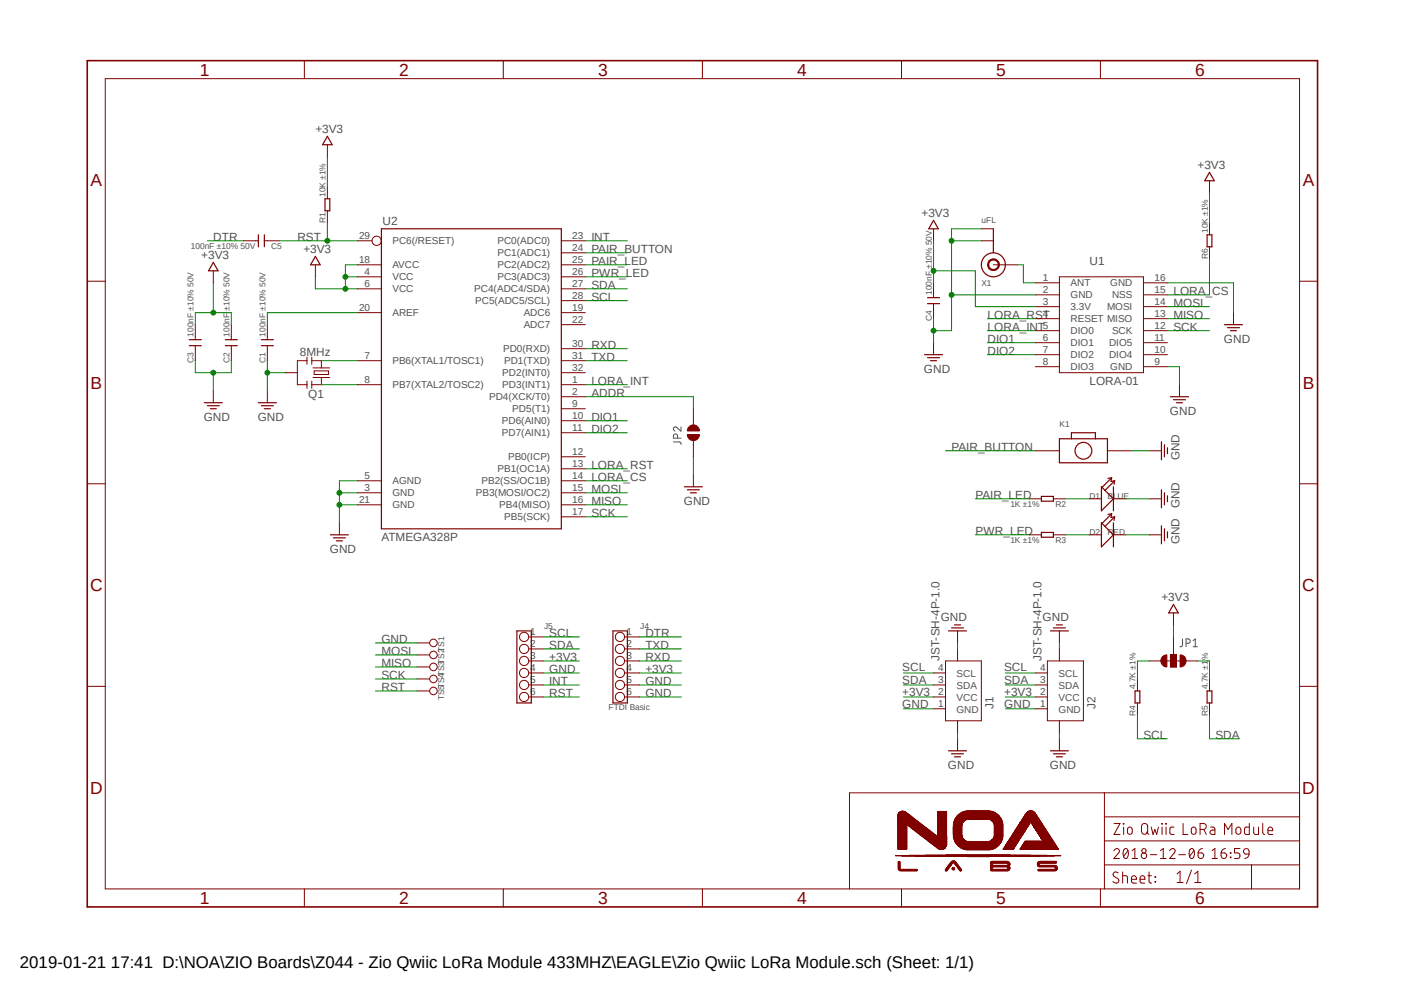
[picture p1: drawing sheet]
<svg xmlns="http://www.w3.org/2000/svg" width="297mm" height="210mm" viewBox="0 0 297 210" stroke-linecap="round" stroke-linejoin="round" font-family="sans-serif">
<defs><g id="words">
<g font-size="3.7" fill="#800000">
<text x="42.3" y="16">1</text>
<text x="84.4" y="16">2</text>
<text x="126.5" y="16">3</text>
<text x="168.6" y="16">4</text>
<text x="210.7" y="16">5</text>
<text x="252.9" y="16">6</text>
<text x="19.1" y="39.4">A</text>
<text x="275.6" y="39.4">A</text>
<text x="19.1" y="82.2">B</text>
<text x="275.6" y="82.2">B</text>
<text x="19" y="125.1">C</text>
<text x="275.5" y="125.1">C</text>
<text x="19" y="167.9">D</text>
<text x="275.5" y="167.9">D</text>
<text x="42.3" y="191.2">1</text>
<text x="84.4" y="191.2">2</text>
<text x="126.5" y="191.2">3</text>
<text x="168.6" y="191.2">4</text>
<text x="210.7" y="191.2">5</text>
<text x="252.9" y="191.2">6</text>
</g>
<text font-size="3.6" x="4.2" y="204.7">2019-01-21 17:41 D:\NOA\ZIO Boards\Z044 - Zio Qwiic LoRa Module 433MHZ\EAGLE\Zio Qwiic LoRa Module.sch (Sheet: 1/1)</text>
<g font-size="2.5" fill="#505050">
<text x="66.7" y="28.1">+3V3</text>
<text x="253.3" y="35.7">+3V3</text>
<text x="80.9" y="47.6">U2</text>
<text x="194.9" y="45.8">+3V3</text>
<text x="45.1" y="50.9">DTR</text>
<text x="62.9" y="50.9">RST</text>
<text x="64.2" y="53.5">+3V3</text>
<text x="125.1" y="50.9">INT</text>
<text x="125.1" y="53.5">PAIR_BUTTON</text>
<text x="42.6" y="54.7">+3V3</text>
<text x="125.1" y="56">PAIR_LED</text>
<text x="125.1" y="58.5">PWR_LED</text>
<text x="230.5" y="56">U1</text>
<text x="125.1" y="63.6">SCL</text>
<text x="125.1" y="61.1">SDA</text>
<text x="248.2" y="62.4">LORA_CS</text>
<text x="248.2" y="64.9">MOSI</text>
<text x="208.9" y="67.4">LORA_RST</text>
<text x="208.9" y="69.9">LORA_INT</text>
<text x="248.2" y="67.4">MISO</text>
<text x="248.2" y="69.9">SCK</text>
<text x="63.4" y="75.3">8MHz</text>
<text x="125.1" y="73.7">RXD</text>
<text x="125.1" y="76.3">TXD</text>
<text x="208.9" y="72.5">DIO1</text>
<text x="208.9" y="75">DIO2</text>
<text x="258.9" y="72.5">GND</text>
<text x="125.1" y="81.4">LORA_INT</text>
<text x="125.1" y="83.9">ADDR</text>
<text x="195.5" y="78.8">GND</text>
<text x="230.5" y="81.4">LORA-01</text>
<text x="43.1" y="89">GND</text>
<text x="54.5" y="89">GND</text>
<text x="65.2" y="84.2">Q1</text>
<text x="125.1" y="89">DIO1</text>
<text x="247.5" y="87.7">GND</text>
<text x="125.1" y="91.5">DIO2</text>
<text x="201.3" y="95.3">PAIR_BUTTON</text>
<text x="125.1" y="101.7">LORA_CS</text>
<text x="125.1" y="99.1">LORA_RST</text>
<text x="249.5" y="97.4" transform="rotate(-90 249.5 97.4)">GND</text>
<text x="125.1" y="106.8">MISO</text>
<text x="125.1" y="104.2">MOSI</text>
<text x="144.7" y="106.8">GND</text>
<text x="206.4" y="105.5">PAIR_LED</text>
<text x="249.5" y="107.5" transform="rotate(-90 249.5 107.5)">GND</text>
<text x="125.1" y="109.3">SCK</text>
<text x="206.4" y="113.1">PWR_LED</text>
<text x="69.8" y="116.9">GND</text>
<text x="80.7" y="114.4">ATMEGA328P</text>
<text x="249.5" y="115.1" transform="rotate(-90 249.5 115.1)">GND</text>
<text x="199" y="131.4">GND</text>
<text x="220.6" y="131.4">GND</text>
<text x="245.7" y="127.1">+3V3</text>
<text x="80.7" y="136">GND</text>
<text x="116.2" y="134.7">SCL</text>
<text x="116.2" y="137.2">SDA</text>
<text x="136.5" y="137.2">TXD</text>
<text x="136.5" y="134.7">DTR</text>
<text x="80.7" y="141.1">MISO</text>
<text x="80.7" y="138.5">MOSI</text>
<text x="80.7" y="143.6">SCK</text>
<text x="116.2" y="142.3">GND</text>
<text x="116.2" y="139.8">+3V3</text>
<text x="136.5" y="142.3">+3V3</text>
<text x="136.5" y="139.8">RXD</text>
<text x="190.9" y="141.8">SCL</text>
<text x="198.8" y="139.8" transform="rotate(-90 198.8 139.8)">JST-SH-4P-1.0</text>
<text x="212.4" y="141.8">SCL</text>
<text x="220.3" y="139.8" transform="rotate(-90 220.3 139.8)">JST-SH-4P-1.0</text>
<text x="80.7" y="146.1">RST</text>
<text x="116.2" y="147.4">RST</text>
<text x="116.2" y="144.9">INT</text>
<text x="136.5" y="144.9">GND</text>
<text x="136.5" y="147.4">GND</text>
<text x="190.9" y="149.7">GND</text>
<text x="190.9" y="147.2">+3V3</text>
<text x="190.9" y="144.6">SDA</text>
<text x="210.1" y="149.9" transform="rotate(-90 210.1 149.9)">J1</text>
<text x="212.4" y="149.7">GND</text>
<text x="212.4" y="147.2">+3V3</text>
<text x="212.4" y="144.6">SDA</text>
<text x="231.7" y="149.9" transform="rotate(-90 231.7 149.9)">J2</text>
<text x="241.9" y="156.3">SCL</text>
<text x="257.1" y="156.3">SDA</text>
<text x="200.5" y="162.6">GND</text>
<text x="222.1" y="162.6">GND</text>
</g>
<g font-size="2.1" fill="#505050">
<text x="75.9" y="50.5">29</text>
<text x="83" y="51.7">PC6(/RESET)</text>
<text x="105.2" y="51.7">PC0(ADC0)</text>
<text x="121.1" y="53.1">24</text>
<text x="121.1" y="50.5">23</text>
<text x="75.9" y="55.6">18</text>
<text x="77.1" y="58.2">4</text>
<text x="83" y="59.3">VCC</text>
<text x="83" y="56.8">AVCC</text>
<text x="105.2" y="59.3">PC3(ADC3)</text>
<text x="105.2" y="56.8">PC2(ADC2)</text>
<text x="105.2" y="54.2">PC1(ADC1)</text>
<text x="121.1" y="58.2">26</text>
<text x="121.1" y="55.6">25</text>
<text x="220.6" y="59.4">1</text>
<text x="244.2" y="59.4">16</text>
<text x="75.9" y="65.8">20</text>
<text x="77.1" y="60.7">6</text>
<text x="83" y="61.8">VCC</text>
<text x="100.3" y="61.8">PC4(ADC4/SDA)</text>
<text x="100.5" y="64.4">PC5(ADC5/SCL)</text>
<text x="121.1" y="65.8">19</text>
<text x="121.1" y="63.2">28</text>
<text x="121.1" y="60.7">27</text>
<text x="220.6" y="62">2</text>
<text x="220.6" y="64.5">3</text>
<text x="226.5" y="60.6">ANT</text>
<text x="226.5" y="63.1">GND</text>
<text x="226.5" y="65.6">3.3V</text>
<text x="234.2" y="65.7">MOSI</text>
<text x="234.9" y="60.6">GND</text>
<text x="235.2" y="63.1">NSS</text>
<text x="244.2" y="64.5">14</text>
<text x="244.2" y="62">15</text>
<text x="83" y="66.9">AREF</text>
<text x="110.8" y="69.4">ADC7</text>
<text x="110.8" y="66.9">ADC6</text>
<text x="121.1" y="68.3">22</text>
<text x="220.6" y="67.1">4</text>
<text x="220.6" y="69.6">5</text>
<text x="226.5" y="68.2">RESET MISO</text>
<text x="226.5" y="70.7">DIO0</text>
<text x="235.2" y="70.7">SCK</text>
<text x="244.2" y="69.6">12</text>
<text x="244.2" y="67.1">13</text>
<text x="77.1" y="75.9">7</text>
<text x="83" y="77">PB6(XTAL1/TOSC1)</text>
<text x="106.4" y="74.5">PD0(RXD)</text>
<text x="106.6" y="77">PD1(TXD)</text>
<text x="121.1" y="75.9">31</text>
<text x="121.1" y="73.4">30</text>
<text x="220.6" y="72.1">6</text>
<text x="220.6" y="74.7">7</text>
<text x="220.6" y="77.2">8</text>
<text x="226.5" y="73.2">DIO1</text>
<text x="226.5" y="75.8">DIO2</text>
<text x="234.6" y="75.8">DIO4</text>
<text x="234.6" y="73.2">DIO5</text>
<text x="244.2" y="77.2">9</text>
<text x="244.2" y="74.7">10</text>
<text x="244.2" y="72.1">11</text>
<text x="77.1" y="81">8</text>
<text x="83" y="82.1">PB7(XTAL2/TOSC2)</text>
<text x="106.3" y="82.1">PD3(INT1)</text>
<text x="106.3" y="79.6">PD2(INT0)</text>
<text x="121.1" y="83.6">2</text>
<text x="121.1" y="81">1</text>
<text x="121.1" y="78.5">32</text>
<text x="226.5" y="78.3">DIO3</text>
<text x="234.9" y="78.3">GND</text>
<text x="103.5" y="84.7">PD4(XCK/T0)</text>
<text x="106.2" y="89.7">PD6(AIN0)</text>
<text x="108.4" y="87.2">PD5(T1)</text>
<text x="121.1" y="88.6">10</text>
<text x="121.1" y="86.1">9</text>
<text x="106.2" y="92.3">PD7(AIN1)</text>
<text x="121.1" y="91.2">11</text>
<text x="77.1" y="101.3">5</text>
<text x="105.2" y="99.9">PB1(OC1A)</text>
<text x="107.5" y="97.4">PB0(ICP)</text>
<text x="121.1" y="101.3">14</text>
<text x="121.1" y="98.8">13</text>
<text x="121.1" y="96.3">12</text>
<text x="75.9" y="106.4">21</text>
<text x="77.1" y="103.9">3</text>
<text x="83" y="105">GND</text>
<text x="83" y="107.5">GND</text>
<text x="83" y="102.4">AGND</text>
<text x="100.7" y="105">PB3(MOSI/OC2)</text>
<text x="101.9" y="102.4">PB2(SS/OC1B)</text>
<text x="105.6" y="107.5">PB4(MISO)</text>
<text x="121.1" y="106.4">16</text>
<text x="121.1" y="103.9">15</text>
<text x="106.7" y="110.1">PB5(SCK)</text>
<text x="121.1" y="109">17</text>
<text x="112.2" y="134.3">1</text>
<text x="112.2" y="136.9">2</text>
<text x="132.5" y="134.3">1</text>
<text x="132.5" y="136.9">2</text>
<text x="112.2" y="139.4">3</text>
<text x="112.2" y="141.9">4</text>
<text x="132.5" y="139.4">3</text>
<text x="132.5" y="141.9">4</text>
<text x="198.5" y="141.9">4</text>
<text x="202.4" y="143.1">SCL</text>
<text x="220" y="141.9">4</text>
<text x="223.9" y="143.1">SCL</text>
<text x="112.2" y="144.5">5</text>
<text x="112.2" y="147">6</text>
<text x="132.5" y="144.5">5</text>
<text x="132.5" y="147">6</text>
<text x="198.5" y="149.6">1</text>
<text x="198.5" y="147">2</text>
<text x="198.5" y="144.5">3</text>
<text x="202.4" y="148.2">VCC</text>
<text x="202.4" y="145.6">SDA</text>
<text x="220" y="149.6">1</text>
<text x="220" y="147">2</text>
<text x="220" y="144.5">3</text>
<text x="223.9" y="148.2">VCC</text>
<text x="223.9" y="145.6">SDA</text>
<text x="202.4" y="150.7">GND</text>
<text x="223.9" y="150.7">GND</text>
</g>
<g font-size="1.8" fill="#505050">
<text x="68.9" y="41.7" transform="rotate(-90 68.9 41.7)">10K ±1%</text>
<text x="68.9" y="47.2" transform="rotate(-90 68.9 47.2)">R1</text>
<text x="207.6" y="47.1">uFL</text>
<text x="40.4" y="52.6">100nF ±10% 50V</text>
<text x="57.4" y="52.6">C5</text>
<text x="255.5" y="49.3" transform="rotate(-90 255.5 49.3)">10K ±1%</text>
<text x="255.5" y="54.9" transform="rotate(-90 255.5 54.9)">R6</text>
<text x="197.1" y="62.4" transform="rotate(-90 197.1 62.4)">100nF ±10% 50V</text>
<text x="207.6" y="60.6">X1</text>
<text x="40.9" y="71.2" transform="rotate(-90 40.9 71.2)">100nF ±10% 50V</text>
<text x="48.6" y="71.2" transform="rotate(-90 48.6 71.2)">100nF ±10% 50V</text>
<text x="56.2" y="71.2" transform="rotate(-90 56.2 71.2)">100nF ±10% 50V</text>
<text x="197.1" y="67.9" transform="rotate(-90 197.1 67.9)">C4</text>
<text x="40.9" y="76.8" transform="rotate(-90 40.9 76.8)">C3</text>
<text x="48.6" y="76.8" transform="rotate(-90 48.6 76.8)">C2</text>
<text x="56.2" y="76.8" transform="rotate(-90 56.2 76.8)">C1</text>
<text x="224.1" y="90.3">K1</text>
<text x="213.7" y="107.1">1K ±1%</text>
<text x="223.3" y="107.1">R2</text>
<text x="230.5" y="105.5">D1</text>
<text x="234.3" y="105.5">BLUE</text>
<text x="230.5" y="113.1">D2</text>
<text x="234.3" y="113.1">RED</text>
<text x="213.7" y="114.8">1K ±1%</text>
<text x="223.3" y="114.8">R3</text>
<text x="115.1" y="132.9">J5</text>
<text x="135.4" y="132.9">J4</text>
<text x="94" y="148.1" transform="rotate(-90 94 148.1)">TS5TS4TS3TS2TS1</text>
<text x="240.2" y="145.8" transform="rotate(-90 240.2 145.8)">4.7K ±1%</text>
<text x="255.5" y="145.8" transform="rotate(-90 255.5 145.8)">4.7K ±1%</text>
<text x="128.7" y="150.2">FTDI Basic</text>
<text x="240.2" y="151.3" transform="rotate(-90 240.2 151.3)">R4</text>
<text x="255.5" y="151.3" transform="rotate(-90 255.5 151.3)">R5</text>
</g>
</g></defs>
<path d="M17.9 12.5l261.2 179.9M279.1 12.5l-261.2 179.9" fill="none" stroke="#fff" stroke-width=".21"/>
<path d="M142.5 93.5h1.4l.2 .5M143.3 92.7v-.7a.46 .46 0 0 0-.5-.2 .46 .46 0 0 0-.3 .4v.5h1.6M144.1 90.3v.9l-.9-.8a.45 .45 0 0 0-.8 .1 .45 .45 0 0 0 .4 .7M250.1 135.1v1.3a.43 .43 0 0 1-.5 .4M250.9 136.1h.5a.47 .47 0 0 0 .4-.5 .47 .47 0 0 0-.4-.5h-.5v1.7M252.4 136.8h.9M252.4 135.5l.5-.4v1.7" fill="none" stroke="#505050" stroke-width=".21"/>
<g fill="none" stroke="#800000" stroke-width=".21">
<path d="M22.3 16.6h252.6v171.4h-252.6zM64.4 12.8v3.8M106.5 12.8v3.8M148.6 12.8v3.8M190.7 12.8v3.8M232.8 12.8v3.8M18.5 59.5h3.8M274.9 59.5h3.8M18.5 102.3h3.8M274.9 102.3h3.8M18.5 145.2h3.8M274.9 145.2h3.8"/>
<path d="M233.6 167.7v20.3M233.6 177.8h41.3M233.6 172.8h41.3M274.9 167.7h-95.2v20.3M64.4 188v3.8M106.5 188v3.8M148.6 188v3.8M190.7 188v3.8M232.8 188v3.8M233.6 182.9h41.3M236.6 184.6a.65 .65 0 0 0-1.1 .1v.3a1.75 1.75 0 0 0 1.1 1 .66 .66 0 0 1-.3 .8 .66 .66 0 0 1-.9-.4M237.5 185.2h.6l.4 .2v1.4"/>
<path d="M237.5 184.4v2.4M239.4 186h1a.55 .55 0 0 0-.4-.8 .55 .55 0 0 0-.6 .5v.9l.3 .2h.7M241.2 186h1a.54 .54 0 0 0-.4-.8 .54 .54 0 0 0-.6 .5v.9l.4 .2h.6M242.8 185.2h.8M243.1 184.4v2.2l.5 .2M244.3 185.4l.2 .1zM244.3 186.4l.2 .2zM264.8 182.9v5.1"/>
</g>
<path d="M18.5 12.8h260.2v179h-260.2z" fill="none" stroke="#800000" stroke-width=".34"/>
<path d="M200.1 184.1l.1 .1z" fill-rule="evenodd" fill="#800000"/>
<path d="M200.1 184.1l.1 .1z" fill="none" stroke="#800000" stroke-width=".21"/>
<path d="M203.2 184.1v.1z" fill-rule="evenodd" fill="#800000"/>
<path d="M190.4 184.1l3.6 .1zM190.4 184.1h3.6M203.2 184.1v.1z" fill="none" stroke="#800000" stroke-width=".21"/>
<path d="M200 184.1l.3 .1z" fill-rule="evenodd" fill="#800000"/>
<path d="M200 184.1l.3 .1z" fill="none" stroke="#800000" stroke-width=".21"/>
<path d="M203.1 184.1l.2 .1z" fill-rule="evenodd" fill="#800000"/>
<path d="M190.3 184.1h3.7zM190.3 184.1h3.7M203.1 184.1l.2 .1zM209.7 184.1l3.5 .1zM209.7 184.1h3.5M219.6 184.1l3.7 .1zM219.6 184.1h3.7" fill="none" stroke="#800000" stroke-width=".21"/>
<path d="M200 184.1h.3z" fill-rule="evenodd" fill="#800000"/>
<path d="M200 184.1h.3z" fill="none" stroke="#800000" stroke-width=".21"/>
<path d="M203 184.1h.4z" fill-rule="evenodd" fill="#800000"/>
<path d="M190.3 184l3.7 .1zM190.3 184.1h3.7M203 184.1h.4zM209.6 184.1h3.7zM209.6 184.1h3.7M219.6 184.1h3.8zM219.6 184.1h3.8" fill="none" stroke="#800000" stroke-width=".21"/>
<path d="M200 184l.4 .1z" fill-rule="evenodd" fill="#800000"/>
<path d="M200 184l.4 .1z" fill="none" stroke="#800000" stroke-width=".21"/>
<path d="M203.1 184l.3 .1z" fill-rule="evenodd" fill="#800000"/>
<path d="M190.2 184l3.8 .1zM190.2 184h3.8M203.1 184l.3 .1zM209.6 184l3.8 .1zM209.6 184.1h3.8M219.6 184l3.8 .1zM219.6 184.1h3.8" fill="none" stroke="#800000" stroke-width=".21"/>
<path d="M200 184l.4 .1z" fill-rule="evenodd" fill="#800000"/>
<path d="M200 184l.4 .1z" fill="none" stroke="#800000" stroke-width=".21"/>
<path d="M203 184l.4 .1z" fill-rule="evenodd" fill="#800000"/>
<path d="M190.1 183.9l3.9 .1zM190.1 184h3.9M203 184l.4 .1zM209.6 184l3.8 .1zM209.6 184h3.8M219.6 184l3.9 .1zM219.6 184h3.9" fill="none" stroke="#800000" stroke-width=".21"/>
<path d="M200 183.9l.4 .1z" fill-rule="evenodd" fill="#800000"/>
<path d="M200 183.9l.4 .1z" fill="none" stroke="#800000" stroke-width=".21"/>
<path d="M203 183.9l.4 .1z" fill-rule="evenodd" fill="#800000"/>
<path d="M190.1 183.9l3.9 .1zM190.1 183.9h3.9M203 183.9l.4 .1zM209.6 183.9l3.9 .1zM209.6 184h3.9M219.6 183.9l3.9 .1zM219.6 184h3.9" fill="none" stroke="#800000" stroke-width=".21"/>
<path d="M200 183.9l.4 .1z" fill-rule="evenodd" fill="#800000"/>
<path d="M200 183.9l.4 .1z" fill="none" stroke="#800000" stroke-width=".21"/>
<path d="M201.6 183.9l.2 .1z" fill-rule="evenodd" fill="#800000"/>
<path d="M201.6 183.9l.2 .1z" fill="none" stroke="#800000" stroke-width=".21"/>
<path d="M202.9 183.9l.5 .1z" fill-rule="evenodd" fill="#800000"/>
<path d="M190.1 183.9h3.9zM190.1 183.9h3.9M202.9 183.9l.5 .1zM209.6 183.9l3.9 .1zM209.6 183.9h3.9M219.6 183.9l4 .1zM219.6 183.9h4" fill="none" stroke="#800000" stroke-width=".21"/>
<path d="M200.1 183.9h.4z" fill-rule="evenodd" fill="#800000"/>
<path d="M200.1 183.9h.4z" fill="none" stroke="#800000" stroke-width=".21"/>
<path d="M201.5 183.9h.4z" fill-rule="evenodd" fill="#800000"/>
<path d="M201.5 183.9h.4z" fill="none" stroke="#800000" stroke-width=".21"/>
<path d="M202.9 183.9h.5z" fill-rule="evenodd" fill="#800000"/>
<path d="M202.9 183.9h.5zM209.6 183.9h3.9zM209.6 183.9h3.9M219.7 183.9h3.9zM219.7 183.9h3.9" fill="none" stroke="#800000" stroke-width=".21"/>
<path d="M190 183.8l.5 .1z" fill-rule="evenodd" fill="#800000"/>
<path d="M190 183.8l.5 .1z" fill="none" stroke="#800000" stroke-width=".21"/>
<path d="M200 183.8l.5 .1z" fill-rule="evenodd" fill="#800000"/>
<path d="M200 183.8l.5 .1z" fill="none" stroke="#800000" stroke-width=".21"/>
<path d="M201.5 183.8l.4 .1z" fill-rule="evenodd" fill="#800000"/>
<path d="M201.5 183.8l.4 .1z" fill="none" stroke="#800000" stroke-width=".21"/>
<path d="M202.9 183.8l.4 .1z" fill-rule="evenodd" fill="#800000"/>
<path d="M202.9 183.8l.4 .1z" fill="none" stroke="#800000" stroke-width=".21"/>
<path d="M209.6 183.8l.4 .1z" fill-rule="evenodd" fill="#800000"/>
<path d="M209.6 183.8l.4 .1z" fill="none" stroke="#800000" stroke-width=".21"/>
<path d="M213.1 183.8l.5 .1z" fill-rule="evenodd" fill="#800000"/>
<path d="M213.1 183.8l.5 .1z" fill="none" stroke="#800000" stroke-width=".21"/>
<path d="M223.1 183.8l.5 .1z" fill-rule="evenodd" fill="#800000"/>
<path d="M223.1 183.8l.5 .1z" fill="none" stroke="#800000" stroke-width=".21"/>
<path d="M190 183.8l.5 .1z" fill-rule="evenodd" fill="#800000"/>
<path d="M190 183.8l.5 .1z" fill="none" stroke="#800000" stroke-width=".21"/>
<path d="M200.1 183.8l.4 .1z" fill-rule="evenodd" fill="#800000"/>
<path d="M200.1 183.8l.4 .1z" fill="none" stroke="#800000" stroke-width=".21"/>
<path d="M201.4 183.8l.5 .1z" fill-rule="evenodd" fill="#800000"/>
<path d="M201.4 183.8l.5 .1z" fill="none" stroke="#800000" stroke-width=".21"/>
<path d="M202.9 183.8l.4 .1z" fill-rule="evenodd" fill="#800000"/>
<path d="M202.9 183.8l.4 .1z" fill="none" stroke="#800000" stroke-width=".21"/>
<path d="M209.6 183.8l.4 .1z" fill-rule="evenodd" fill="#800000"/>
<path d="M209.6 183.8l.4 .1z" fill="none" stroke="#800000" stroke-width=".21"/>
<path d="M213.1 183.8l.5 .1z" fill-rule="evenodd" fill="#800000"/>
<path d="M213.1 183.8l.5 .1z" fill="none" stroke="#800000" stroke-width=".21"/>
<path d="M223.2 183.8l.4 .1z" fill-rule="evenodd" fill="#800000"/>
<path d="M223.2 183.8l.4 .1z" fill="none" stroke="#800000" stroke-width=".21"/>
<path d="M190.1 183.7l.3 .1z" fill-rule="evenodd" fill="#800000"/>
<path d="M190.1 183.7l.3 .1z" fill="none" stroke="#800000" stroke-width=".21"/>
<path d="M200.2 183.7l.4 .1z" fill-rule="evenodd" fill="#800000"/>
<path d="M200.2 183.7l.4 .1z" fill="none" stroke="#800000" stroke-width=".21"/>
<path d="M201.4 183.7l.5 .1z" fill-rule="evenodd" fill="#800000"/>
<path d="M201.4 183.7l.5 .1z" fill="none" stroke="#800000" stroke-width=".21"/>
<path d="M202.8 183.7l.5 .1z" fill-rule="evenodd" fill="#800000"/>
<path d="M202.8 183.7l.5 .1z" fill="none" stroke="#800000" stroke-width=".21"/>
<path d="M209.6 183.7l.4 .1z" fill-rule="evenodd" fill="#800000"/>
<path d="M209.6 183.7l.4 .1z" fill="none" stroke="#800000" stroke-width=".21"/>
<path d="M213.2 183.7l.4 .1z" fill-rule="evenodd" fill="#800000"/>
<path d="M213.2 183.7l.4 .1z" fill="none" stroke="#800000" stroke-width=".21"/>
<path d="M223.3 183.7l.3 .1z" fill-rule="evenodd" fill="#800000"/>
<path d="M223.3 183.7l.3 .1z" fill="none" stroke="#800000" stroke-width=".21"/>
<path d="M190 183.7l.4 .1z" fill-rule="evenodd" fill="#800000"/>
<path d="M190 183.7l.4 .1z" fill="none" stroke="#800000" stroke-width=".21"/>
<path d="M200.2 183.7l.4 .1z" fill-rule="evenodd" fill="#800000"/>
<path d="M200.2 183.7l.4 .1z" fill="none" stroke="#800000" stroke-width=".21"/>
<path d="M201.5 183.7l.5 .1z" fill-rule="evenodd" fill="#800000"/>
<path d="M201.5 183.7l.5 .1z" fill="none" stroke="#800000" stroke-width=".21"/>
<path d="M202.8 183.7l.4 .1z" fill-rule="evenodd" fill="#800000"/>
<path d="M202.8 183.7l.4 .1z" fill="none" stroke="#800000" stroke-width=".21"/>
<path d="M209.6 183.7l.4 .1z" fill-rule="evenodd" fill="#800000"/>
<path d="M209.6 183.7l.4 .1z" fill="none" stroke="#800000" stroke-width=".21"/>
<path d="M213.3 183.7l.3 .1z" fill-rule="evenodd" fill="#800000"/>
<path d="M213.3 183.7l.3 .1z" fill="none" stroke="#800000" stroke-width=".21"/>
<path d="M223.3 183.7l.3 .1z" fill-rule="evenodd" fill="#800000"/>
<path d="M223.3 183.7l.3 .1z" fill="none" stroke="#800000" stroke-width=".21"/>
<path d="M190 183.6l.4 .1z" fill-rule="evenodd" fill="#800000"/>
<path d="M190 183.6l.4 .1z" fill="none" stroke="#800000" stroke-width=".21"/>
<path d="M200.2 183.6l.5 .1z" fill-rule="evenodd" fill="#800000"/>
<path d="M200.2 183.6l.5 .1z" fill="none" stroke="#800000" stroke-width=".21"/>
<path d="M201.4 183.6l.5 .1z" fill-rule="evenodd" fill="#800000"/>
<path d="M201.4 183.6l.5 .1z" fill="none" stroke="#800000" stroke-width=".21"/>
<path d="M202.7 183.6l.5 .1z" fill-rule="evenodd" fill="#800000"/>
<path d="M202.7 183.6l.5 .1z" fill="none" stroke="#800000" stroke-width=".21"/>
<path d="M209.6 183.6l.4 .1z" fill-rule="evenodd" fill="#800000"/>
<path d="M209.6 183.6l.4 .1z" fill="none" stroke="#800000" stroke-width=".21"/>
<path d="M213.3 183.6l.4 .1z" fill-rule="evenodd" fill="#800000"/>
<path d="M213.3 183.6l.4 .1z" fill="none" stroke="#800000" stroke-width=".21"/>
<path d="M223.3 183.6l.3 .1z" fill-rule="evenodd" fill="#800000"/>
<path d="M223.3 183.6l.3 .1z" fill="none" stroke="#800000" stroke-width=".21"/>
<path d="M190 183.6l.4 .1z" fill-rule="evenodd" fill="#800000"/>
<path d="M190 183.6l.4 .1z" fill="none" stroke="#800000" stroke-width=".21"/>
<path d="M200.2 183.6l.5 .1z" fill-rule="evenodd" fill="#800000"/>
<path d="M200.2 183.6l.5 .1z" fill="none" stroke="#800000" stroke-width=".21"/>
<path d="M201.4 183.6l.5 .1z" fill-rule="evenodd" fill="#800000"/>
<path d="M201.4 183.6l.5 .1z" fill="none" stroke="#800000" stroke-width=".21"/>
<path d="M202.7 183.6l.4 .1z" fill-rule="evenodd" fill="#800000"/>
<path d="M202.7 183.6l.4 .1z" fill="none" stroke="#800000" stroke-width=".21"/>
<path d="M209.6 183.6l.4 .1z" fill-rule="evenodd" fill="#800000"/>
<path d="M209.6 183.6l.4 .1z" fill="none" stroke="#800000" stroke-width=".21"/>
<path d="M213.3 183.6l.4 .1z" fill-rule="evenodd" fill="#800000"/>
<path d="M213.3 183.6l.4 .1z" fill="none" stroke="#800000" stroke-width=".21"/>
<path d="M223.3 183.6l.3 .1z" fill-rule="evenodd" fill="#800000"/>
<path d="M223.3 183.6l.3 .1z" fill="none" stroke="#800000" stroke-width=".21"/>
<path d="M190 183.6h.4z" fill-rule="evenodd" fill="#800000"/>
<path d="M190 183.6h.4z" fill="none" stroke="#800000" stroke-width=".21"/>
<path d="M200.3 183.6h.4z" fill-rule="evenodd" fill="#800000"/>
<path d="M200.3 183.6h.4z" fill="none" stroke="#800000" stroke-width=".21"/>
<path d="M201.5 183.6h.4z" fill-rule="evenodd" fill="#800000"/>
<path d="M201.5 183.6h.4z" fill="none" stroke="#800000" stroke-width=".21"/>
<path d="M202.6 183.6h.6z" fill-rule="evenodd" fill="#800000"/>
<path d="M202.6 183.6h.6z" fill="none" stroke="#800000" stroke-width=".21"/>
<path d="M209.6 183.6h.4z" fill-rule="evenodd" fill="#800000"/>
<path d="M209.6 183.6h.4z" fill="none" stroke="#800000" stroke-width=".21"/>
<path d="M213.3 183.6h.4z" fill-rule="evenodd" fill="#800000"/>
<path d="M213.3 183.6h.4z" fill="none" stroke="#800000" stroke-width=".21"/>
<path d="M223.3 183.6h.3z" fill-rule="evenodd" fill="#800000"/>
<path d="M223.3 183.6h.3z" fill="none" stroke="#800000" stroke-width=".21"/>
<path d="M190 183.5l.4 .1z" fill-rule="evenodd" fill="#800000"/>
<path d="M190 183.5l.4 .1z" fill="none" stroke="#800000" stroke-width=".21"/>
<path d="M200.3 183.5l.4 .1z" fill-rule="evenodd" fill="#800000"/>
<path d="M200.3 183.5l.4 .1z" fill="none" stroke="#800000" stroke-width=".21"/>
<path d="M201.5 183.5l.3 .1z" fill-rule="evenodd" fill="#800000"/>
<path d="M201.5 183.5l.3 .1z" fill="none" stroke="#800000" stroke-width=".21"/>
<path d="M202.6 183.5l.5 .1z" fill-rule="evenodd" fill="#800000"/>
<path d="M202.6 183.5l.5 .1z" fill="none" stroke="#800000" stroke-width=".21"/>
<path d="M209.6 183.5l.4 .1z" fill-rule="evenodd" fill="#800000"/>
<path d="M209.6 183.5l.4 .1z" fill="none" stroke="#800000" stroke-width=".21"/>
<path d="M213.3 183.5l.4 .1z" fill-rule="evenodd" fill="#800000"/>
<path d="M213.3 183.5l.4 .1z" fill="none" stroke="#800000" stroke-width=".21"/>
<path d="M223.3 183.5l.3 .1z" fill-rule="evenodd" fill="#800000"/>
<path d="M223.3 183.5l.3 .1z" fill="none" stroke="#800000" stroke-width=".21"/>
<path d="M190 183.4l.4 .1z" fill-rule="evenodd" fill="#800000"/>
<path d="M190 183.4l.4 .1z" fill="none" stroke="#800000" stroke-width=".21"/>
<path d="M200.3 183.4l.5 .1z" fill-rule="evenodd" fill="#800000"/>
<path d="M200.3 183.4l.5 .1z" fill="none" stroke="#800000" stroke-width=".21"/>
<path d="M201.6 183.4l.2 .1z" fill-rule="evenodd" fill="#800000"/>
<path d="M201.6 183.4l.2 .1z" fill="none" stroke="#800000" stroke-width=".21"/>
<path d="M202.6 183.4l.4 .1z" fill-rule="evenodd" fill="#800000"/>
<path d="M202.6 183.4l.4 .1z" fill="none" stroke="#800000" stroke-width=".21"/>
<path d="M209.6 183.4l.4 .1z" fill-rule="evenodd" fill="#800000"/>
<path d="M209.6 183.4l.4 .1z" fill="none" stroke="#800000" stroke-width=".21"/>
<path d="M213.3 183.4l.3 .1z" fill-rule="evenodd" fill="#800000"/>
<path d="M213.3 183.4l.3 .1z" fill="none" stroke="#800000" stroke-width=".21"/>
<path d="M223.3 183.4l.3 .1z" fill-rule="evenodd" fill="#800000"/>
<path d="M223.3 183.4l.3 .1z" fill="none" stroke="#800000" stroke-width=".21"/>
<path d="M190 183.4l.4 .1z" fill-rule="evenodd" fill="#800000"/>
<path d="M190 183.4l.4 .1z" fill="none" stroke="#800000" stroke-width=".21"/>
<path d="M200.4 183.4l.5 .1z" fill-rule="evenodd" fill="#800000"/>
<path d="M200.4 183.4l.5 .1z" fill="none" stroke="#800000" stroke-width=".21"/>
<path d="M202.6 183.4l.4 .1z" fill-rule="evenodd" fill="#800000"/>
<path d="M202.6 183.4l.4 .1z" fill="none" stroke="#800000" stroke-width=".21"/>
<path d="M209.6 183.4l.4 .1z" fill-rule="evenodd" fill="#800000"/>
<path d="M209.6 183.4l.4 .1z" fill="none" stroke="#800000" stroke-width=".21"/>
<path d="M213.2 183.4l.4 .1z" fill-rule="evenodd" fill="#800000"/>
<path d="M213.2 183.4l.4 .1z" fill="none" stroke="#800000" stroke-width=".21"/>
<path d="M223.3 183.4l.3 .1z" fill-rule="evenodd" fill="#800000"/>
<path d="M223.3 183.4l.3 .1z" fill="none" stroke="#800000" stroke-width=".21"/>
<path d="M190 183.3l.4 .1z" fill-rule="evenodd" fill="#800000"/>
<path d="M190 183.3l.4 .1z" fill="none" stroke="#800000" stroke-width=".21"/>
<path d="M200.4 183.3l.4 .1z" fill-rule="evenodd" fill="#800000"/>
<path d="M200.4 183.3l.4 .1z" fill="none" stroke="#800000" stroke-width=".21"/>
<path d="M202.5 183.3l.4 .1z" fill-rule="evenodd" fill="#800000"/>
<path d="M202.5 183.3l.4 .1z" fill="none" stroke="#800000" stroke-width=".21"/>
<path d="M209.6 183.3l.4 .1z" fill-rule="evenodd" fill="#800000"/>
<path d="M209.6 183.3l.4 .1z" fill="none" stroke="#800000" stroke-width=".21"/>
<path d="M213.1 183.3l.5 .1z" fill-rule="evenodd" fill="#800000"/>
<path d="M213.1 183.3l.5 .1z" fill="none" stroke="#800000" stroke-width=".21"/>
<path d="M223.2 183.3l.4 .1z" fill-rule="evenodd" fill="#800000"/>
<path d="M223.2 183.3l.4 .1z" fill="none" stroke="#800000" stroke-width=".21"/>
<path d="M190 183.3l.4 .1z" fill-rule="evenodd" fill="#800000"/>
<path d="M190 183.3l.4 .1z" fill="none" stroke="#800000" stroke-width=".21"/>
<path d="M200.4 183.3l.5 .1z" fill-rule="evenodd" fill="#800000"/>
<path d="M200.4 183.3l.5 .1z" fill="none" stroke="#800000" stroke-width=".21"/>
<path d="M202.5 183.3l.5 .1z" fill-rule="evenodd" fill="#800000"/>
<path d="M202.5 183.3l.5 .1z" fill="none" stroke="#800000" stroke-width=".21"/>
<path d="M209.6 183.3l.4 .1z" fill-rule="evenodd" fill="#800000"/>
<path d="M209.6 183.3l.4 .1z" fill="none" stroke="#800000" stroke-width=".21"/>
<path d="M213.1 183.3l.5 .1z" fill-rule="evenodd" fill="#800000"/>
<path d="M213.1 183.3l.5 .1z" fill="none" stroke="#800000" stroke-width=".21"/>
<path d="M223.1 183.3l.5 .1z" fill-rule="evenodd" fill="#800000"/>
<path d="M223.1 183.3l.5 .1z" fill="none" stroke="#800000" stroke-width=".21"/>
<path d="M190 183.3h.4z" fill-rule="evenodd" fill="#800000"/>
<path d="M190 183.3h.4z" fill="none" stroke="#800000" stroke-width=".21"/>
<path d="M200.4 183.3h.6z" fill-rule="evenodd" fill="#800000"/>
<path d="M200.4 183.3h.6z" fill="none" stroke="#800000" stroke-width=".21"/>
<path d="M202.5 183.3h.4z" fill-rule="evenodd" fill="#800000"/>
<path d="M202.5 183.3h.4zM209.6 183.3h3.9zM209.6 183.3h3.9M219.8 183.3h3.8zM219.8 183.3h3.8" fill="none" stroke="#800000" stroke-width=".21"/>
<path d="M190 183.2l.4 .1z" fill-rule="evenodd" fill="#800000"/>
<path d="M190 183.2l.4 .1z" fill="none" stroke="#800000" stroke-width=".21"/>
<path d="M200.5 183.2l.5 .1z" fill-rule="evenodd" fill="#800000"/>
<path d="M200.5 183.2l.5 .1z" fill="none" stroke="#800000" stroke-width=".21"/>
<path d="M202.4 183.2l.5 .1z" fill-rule="evenodd" fill="#800000"/>
<path d="M202.4 183.2l.5 .1zM209.6 183.2l3.9 .1zM209.6 183.3h3.9M219.7 183.2l3.8 .1zM219.7 183.3h3.8" fill="none" stroke="#800000" stroke-width=".21"/>
<path d="M190 183.2l.4 .1z" fill-rule="evenodd" fill="#800000"/>
<path d="M190 183.2l.4 .1z" fill="none" stroke="#800000" stroke-width=".21"/>
<path d="M200.5 183.2l.5 .1z" fill-rule="evenodd" fill="#800000"/>
<path d="M200.5 183.2l.5 .1z" fill="none" stroke="#800000" stroke-width=".21"/>
<path d="M202.4 183.2l.5 .1z" fill-rule="evenodd" fill="#800000"/>
<path d="M202.4 183.2l.5 .1zM209.6 183.2l3.9 .1zM209.6 183.2h3.9M219.6 183.2l3.9 .1zM219.6 183.2h3.9" fill="none" stroke="#800000" stroke-width=".21"/>
<path d="M190 183.1l.4 .1z" fill-rule="evenodd" fill="#800000"/>
<path d="M190 183.1l.4 .1z" fill="none" stroke="#800000" stroke-width=".21"/>
<path d="M200.6 183.1l.4 .1z" fill-rule="evenodd" fill="#800000"/>
<path d="M200.6 183.1l.4 .1z" fill="none" stroke="#800000" stroke-width=".21"/>
<path d="M202.3 183.1l.5 .1z" fill-rule="evenodd" fill="#800000"/>
<path d="M202.3 183.1l.5 .1zM209.6 183.1l3.9 .1zM209.6 183.2h3.9M219.6 183.1l3.9 .1zM219.6 183.2h3.9" fill="none" stroke="#800000" stroke-width=".21"/>
<path d="M190 183.1l.4 .1z" fill-rule="evenodd" fill="#800000"/>
<path d="M190 183.1l.4 .1z" fill="none" stroke="#800000" stroke-width=".21"/>
<path d="M200.6 183.1l.5 .1z" fill-rule="evenodd" fill="#800000"/>
<path d="M200.6 183.1l.5 .1z" fill="none" stroke="#800000" stroke-width=".21"/>
<path d="M202.4 183.1l.4 .1z" fill-rule="evenodd" fill="#800000"/>
<path d="M202.4 183.1l.4 .1zM209.6 183.1l3.9 .1zM209.6 183.1h3.9M219.6 183.1l3.8 .1zM219.6 183.1h3.8" fill="none" stroke="#800000" stroke-width=".21"/>
<path d="M190 183l.4 .1z" fill-rule="evenodd" fill="#800000"/>
<path d="M190 183l.4 .1z" fill="none" stroke="#800000" stroke-width=".21"/>
<path d="M200.6 183l.5 .1z" fill-rule="evenodd" fill="#800000"/>
<path d="M200.6 183l.5 .1z" fill="none" stroke="#800000" stroke-width=".21"/>
<path d="M202.3 183l.4 .1z" fill-rule="evenodd" fill="#800000"/>
<path d="M202.3 183l.4 .1zM209.6 183l3.9 .1zM209.6 183.1h3.9M219.5 183l3.9 .1zM219.5 183.1h3.9" fill="none" stroke="#800000" stroke-width=".21"/>
<path d="M190 183l.4 .1z" fill-rule="evenodd" fill="#800000"/>
<path d="M190 183l.4 .1z" fill="none" stroke="#800000" stroke-width=".21"/>
<path d="M200.7 183l.4 .1z" fill-rule="evenodd" fill="#800000"/>
<path d="M200.7 183l.4 .1z" fill="none" stroke="#800000" stroke-width=".21"/>
<path d="M202.3 183l.4 .1z" fill-rule="evenodd" fill="#800000"/>
<path d="M202.3 183l.4 .1zM209.6 183l4 .1zM209.6 183h4M219.5 183l3.8 .1zM219.5 183h3.8" fill="none" stroke="#800000" stroke-width=".21"/>
<path d="M190 183h.4z" fill-rule="evenodd" fill="#800000"/>
<path d="M190 183h.4z" fill="none" stroke="#800000" stroke-width=".21"/>
<path d="M200.7 183h.5z" fill-rule="evenodd" fill="#800000"/>
<path d="M200.7 183h.5z" fill="none" stroke="#800000" stroke-width=".21"/>
<path d="M202.2 183h.5z" fill-rule="evenodd" fill="#800000"/>
<path d="M202.2 183h.5z" fill="none" stroke="#800000" stroke-width=".21"/>
<path d="M209.6 183h.4z" fill-rule="evenodd" fill="#800000"/>
<path d="M209.6 183h.4z" fill="none" stroke="#800000" stroke-width=".21"/>
<path d="M213.1 183h.5z" fill-rule="evenodd" fill="#800000"/>
<path d="M213.1 183h.5z" fill="none" stroke="#800000" stroke-width=".21"/>
<path d="M219.5 183h.4z" fill-rule="evenodd" fill="#800000"/>
<path d="M219.5 183h.4z" fill="none" stroke="#800000" stroke-width=".21"/>
<path d="M190 182.9l.4 .1z" fill-rule="evenodd" fill="#800000"/>
<path d="M190 182.9l.4 .1z" fill="none" stroke="#800000" stroke-width=".21"/>
<path d="M200.7 182.9l.5 .1z" fill-rule="evenodd" fill="#800000"/>
<path d="M200.7 182.9l.5 .1z" fill="none" stroke="#800000" stroke-width=".21"/>
<path d="M202.2 182.9l.4 .1z" fill-rule="evenodd" fill="#800000"/>
<path d="M202.2 182.9l.4 .1z" fill="none" stroke="#800000" stroke-width=".21"/>
<path d="M209.6 182.9l.4 .1z" fill-rule="evenodd" fill="#800000"/>
<path d="M209.6 182.9l.4 .1z" fill="none" stroke="#800000" stroke-width=".21"/>
<path d="M213.2 182.9l.4 .1z" fill-rule="evenodd" fill="#800000"/>
<path d="M213.2 182.9l.4 .1z" fill="none" stroke="#800000" stroke-width=".21"/>
<path d="M219.5 182.9l.4 .1z" fill-rule="evenodd" fill="#800000"/>
<path d="M219.5 182.9l.4 .1z" fill="none" stroke="#800000" stroke-width=".21"/>
<path d="M190 182.9l.4 .1z" fill-rule="evenodd" fill="#800000"/>
<path d="M190 182.9l.4 .1z" fill="none" stroke="#800000" stroke-width=".21"/>
<path d="M200.7 182.9l.6 .1z" fill-rule="evenodd" fill="#800000"/>
<path d="M200.7 182.9l.6 .1z" fill="none" stroke="#800000" stroke-width=".21"/>
<path d="M202.2 182.9l.4 .1z" fill-rule="evenodd" fill="#800000"/>
<path d="M202.2 182.9l.4 .1z" fill="none" stroke="#800000" stroke-width=".21"/>
<path d="M209.6 182.9l.4 .1z" fill-rule="evenodd" fill="#800000"/>
<path d="M209.6 182.9l.4 .1z" fill="none" stroke="#800000" stroke-width=".21"/>
<path d="M213.3 182.9l.3 .1z" fill-rule="evenodd" fill="#800000"/>
<path d="M213.3 182.9l.3 .1z" fill="none" stroke="#800000" stroke-width=".21"/>
<path d="M219.5 182.9l.3 .1z" fill-rule="evenodd" fill="#800000"/>
<path d="M219.5 182.9l.3 .1z" fill="none" stroke="#800000" stroke-width=".21"/>
<path d="M190 182.8l.4 .1z" fill-rule="evenodd" fill="#800000"/>
<path d="M190 182.8l.4 .1z" fill="none" stroke="#800000" stroke-width=".21"/>
<path d="M200.8 182.8l.5 .1z" fill-rule="evenodd" fill="#800000"/>
<path d="M200.8 182.8l.5 .1z" fill="none" stroke="#800000" stroke-width=".21"/>
<path d="M202.1 182.8l.5 .1z" fill-rule="evenodd" fill="#800000"/>
<path d="M202.1 182.8l.5 .1z" fill="none" stroke="#800000" stroke-width=".21"/>
<path d="M209.6 182.8l.4 .1z" fill-rule="evenodd" fill="#800000"/>
<path d="M209.6 182.8l.4 .1z" fill="none" stroke="#800000" stroke-width=".21"/>
<path d="M213.3 182.8l.3 .1z" fill-rule="evenodd" fill="#800000"/>
<path d="M213.3 182.8l.3 .1z" fill="none" stroke="#800000" stroke-width=".21"/>
<path d="M219.5 182.8l.3 .1z" fill-rule="evenodd" fill="#800000"/>
<path d="M219.5 182.8l.3 .1z" fill="none" stroke="#800000" stroke-width=".21"/>
<path d="M190 182.8l.4 .1z" fill-rule="evenodd" fill="#800000"/>
<path d="M190 182.8l.4 .1z" fill="none" stroke="#800000" stroke-width=".21"/>
<path d="M200.9 182.8l.4 .1z" fill-rule="evenodd" fill="#800000"/>
<path d="M200.9 182.8l.4 .1z" fill="none" stroke="#800000" stroke-width=".21"/>
<path d="M202.1 182.8l.5 .1z" fill-rule="evenodd" fill="#800000"/>
<path d="M202.1 182.8l.5 .1z" fill="none" stroke="#800000" stroke-width=".21"/>
<path d="M209.6 182.8l.4 .1z" fill-rule="evenodd" fill="#800000"/>
<path d="M209.6 182.8l.4 .1z" fill="none" stroke="#800000" stroke-width=".21"/>
<path d="M213.3 182.8l.4 .1z" fill-rule="evenodd" fill="#800000"/>
<path d="M213.3 182.8l.4 .1z" fill="none" stroke="#800000" stroke-width=".21"/>
<path d="M219.5 182.8l.3 .1z" fill-rule="evenodd" fill="#800000"/>
<path d="M219.5 182.8l.3 .1z" fill="none" stroke="#800000" stroke-width=".21"/>
<path d="M190 182.7l.4 .1z" fill-rule="evenodd" fill="#800000"/>
<path d="M190 182.7l.4 .1z" fill="none" stroke="#800000" stroke-width=".21"/>
<path d="M200.8 182.7l.5 .1z" fill-rule="evenodd" fill="#800000"/>
<path d="M200.8 182.7l.5 .1z" fill="none" stroke="#800000" stroke-width=".21"/>
<path d="M202.1 182.7l.4 .1z" fill-rule="evenodd" fill="#800000"/>
<path d="M202.1 182.7l.4 .1z" fill="none" stroke="#800000" stroke-width=".21"/>
<path d="M209.6 182.7l.4 .1z" fill-rule="evenodd" fill="#800000"/>
<path d="M209.6 182.7l.4 .1z" fill="none" stroke="#800000" stroke-width=".21"/>
<path d="M213.3 182.7l.4 .1z" fill-rule="evenodd" fill="#800000"/>
<path d="M213.3 182.7l.4 .1z" fill="none" stroke="#800000" stroke-width=".21"/>
<path d="M219.5 182.7l.3 .1z" fill-rule="evenodd" fill="#800000"/>
<path d="M219.5 182.7l.3 .1z" fill="none" stroke="#800000" stroke-width=".21"/>
<path d="M190 182.7l.4 .1z" fill-rule="evenodd" fill="#800000"/>
<path d="M190 182.7l.4 .1z" fill="none" stroke="#800000" stroke-width=".21"/>
<path d="M200.9 182.7l.5 .1z" fill-rule="evenodd" fill="#800000"/>
<path d="M200.9 182.7l.5 .1z" fill="none" stroke="#800000" stroke-width=".21"/>
<path d="M202 182.7l.4 .1z" fill-rule="evenodd" fill="#800000"/>
<path d="M202 182.7l.4 .1z" fill="none" stroke="#800000" stroke-width=".21"/>
<path d="M209.6 182.7l.4 .1z" fill-rule="evenodd" fill="#800000"/>
<path d="M209.6 182.7l.4 .1z" fill="none" stroke="#800000" stroke-width=".21"/>
<path d="M213.3 182.7l.4 .1z" fill-rule="evenodd" fill="#800000"/>
<path d="M213.3 182.7l.4 .1z" fill="none" stroke="#800000" stroke-width=".21"/>
<path d="M219.5 182.7l.3 .1z" fill-rule="evenodd" fill="#800000"/>
<path d="M219.5 182.7l.3 .1z" fill="none" stroke="#800000" stroke-width=".21"/>
<path d="M190 182.6l.4 .1z" fill-rule="evenodd" fill="#800000"/>
<path d="M190 182.6l.4 .1z" fill="none" stroke="#800000" stroke-width=".21"/>
<path d="M201 182.6l.4 .1z" fill-rule="evenodd" fill="#800000"/>
<path d="M201 182.6l.4 .1z" fill="none" stroke="#800000" stroke-width=".21"/>
<path d="M202 182.6l.4 .1z" fill-rule="evenodd" fill="#800000"/>
<path d="M202 182.6l.4 .1z" fill="none" stroke="#800000" stroke-width=".21"/>
<path d="M209.6 182.6l.4 .1z" fill-rule="evenodd" fill="#800000"/>
<path d="M209.6 182.6l.4 .1z" fill="none" stroke="#800000" stroke-width=".21"/>
<path d="M213.3 182.6l.3 .1z" fill-rule="evenodd" fill="#800000"/>
<path d="M213.3 182.6l.3 .1z" fill="none" stroke="#800000" stroke-width=".21"/>
<path d="M219.5 182.6l.3 .1z" fill-rule="evenodd" fill="#800000"/>
<path d="M219.5 182.6l.3 .1z" fill="none" stroke="#800000" stroke-width=".21"/>
<path d="M190 182.6l.4 .1z" fill-rule="evenodd" fill="#800000"/>
<path d="M190 182.6l.4 .1z" fill="none" stroke="#800000" stroke-width=".21"/>
<path d="M201 182.6l.4 .1z" fill-rule="evenodd" fill="#800000"/>
<path d="M201 182.6l.4 .1z" fill="none" stroke="#800000" stroke-width=".21"/>
<path d="M201.9 182.6l.5 .1z" fill-rule="evenodd" fill="#800000"/>
<path d="M201.9 182.6l.5 .1z" fill="none" stroke="#800000" stroke-width=".21"/>
<path d="M209.6 182.6l.4 .1z" fill-rule="evenodd" fill="#800000"/>
<path d="M209.6 182.6l.4 .1z" fill="none" stroke="#800000" stroke-width=".21"/>
<path d="M213.3 182.6l.3 .1z" fill-rule="evenodd" fill="#800000"/>
<path d="M213.3 182.6l.3 .1z" fill="none" stroke="#800000" stroke-width=".21"/>
<path d="M219.5 182.6l.3 .1z" fill-rule="evenodd" fill="#800000"/>
<path d="M219.5 182.6l.3 .1z" fill="none" stroke="#800000" stroke-width=".21"/>
<path d="M190 182.5l.4 .1z" fill-rule="evenodd" fill="#800000"/>
<path d="M190 182.5l.4 .1z" fill="none" stroke="#800000" stroke-width=".21"/>
<path d="M201 182.5l.5 .1z" fill-rule="evenodd" fill="#800000"/>
<path d="M201 182.5l.5 .1z" fill="none" stroke="#800000" stroke-width=".21"/>
<path d="M201.9 182.5l.5 .1z" fill-rule="evenodd" fill="#800000"/>
<path d="M201.9 182.5l.5 .1z" fill="none" stroke="#800000" stroke-width=".21"/>
<path d="M209.6 182.5l.4 .1z" fill-rule="evenodd" fill="#800000"/>
<path d="M209.6 182.5l.4 .1z" fill="none" stroke="#800000" stroke-width=".21"/>
<path d="M213.2 182.5l.4 .1z" fill-rule="evenodd" fill="#800000"/>
<path d="M213.2 182.5l.4 .1z" fill="none" stroke="#800000" stroke-width=".21"/>
<path d="M219.5 182.5l.4 .1z" fill-rule="evenodd" fill="#800000"/>
<path d="M219.5 182.5l.4 .1z" fill="none" stroke="#800000" stroke-width=".21"/>
<path d="M190 182.5l.4 .1z" fill-rule="evenodd" fill="#800000"/>
<path d="M190 182.5l.4 .1z" fill="none" stroke="#800000" stroke-width=".21"/>
<path d="M201 182.5l.5 .1z" fill-rule="evenodd" fill="#800000"/>
<path d="M201 182.5l.5 .1z" fill="none" stroke="#800000" stroke-width=".21"/>
<path d="M201.9 182.5l.4 .1z" fill-rule="evenodd" fill="#800000"/>
<path d="M201.9 182.5l.4 .1z" fill="none" stroke="#800000" stroke-width=".21"/>
<path d="M209.6 182.5l.4 .1z" fill-rule="evenodd" fill="#800000"/>
<path d="M209.6 182.5l.4 .1z" fill="none" stroke="#800000" stroke-width=".21"/>
<path d="M213.1 182.5l.5 .1z" fill-rule="evenodd" fill="#800000"/>
<path d="M213.1 182.5l.5 .1z" fill="none" stroke="#800000" stroke-width=".21"/>
<path d="M219.5 182.5l.4 .1z" fill-rule="evenodd" fill="#800000"/>
<path d="M219.5 182.5l.4 .1z" fill="none" stroke="#800000" stroke-width=".21"/>
<path d="M190 182.5h.4z" fill-rule="evenodd" fill="#800000"/>
<path d="M190 182.5h.4z" fill="none" stroke="#800000" stroke-width=".21"/>
<path d="M201.1 182.5h.5z" fill-rule="evenodd" fill="#800000"/>
<path d="M201.1 182.5h.5z" fill="none" stroke="#800000" stroke-width=".21"/>
<path d="M201.8 182.5h.5z" fill-rule="evenodd" fill="#800000"/>
<path d="M201.8 182.5h.5zM209.6 182.5h4zM209.6 182.5h4M219.5 182.5h3.9zM219.5 182.5h3.9" fill="none" stroke="#800000" stroke-width=".21"/>
<path d="M190 182.4l.4 .1z" fill-rule="evenodd" fill="#800000"/>
<path d="M190 182.4l.4 .1z" fill="none" stroke="#800000" stroke-width=".21"/>
<path d="M201.1 182.4l.5 .1z" fill-rule="evenodd" fill="#800000"/>
<path d="M201.1 182.4l.5 .1z" fill="none" stroke="#800000" stroke-width=".21"/>
<path d="M201.8 182.4l.5 .1z" fill-rule="evenodd" fill="#800000"/>
<path d="M201.8 182.4l.5 .1zM209.6 182.4l3.9 .1zM209.6 182.5h3.9M219.5 182.4l4 .1zM219.5 182.5h4" fill="none" stroke="#800000" stroke-width=".21"/>
<path d="M190 182.4l.4 .1z" fill-rule="evenodd" fill="#800000"/>
<path d="M190 182.4l.4 .1z" fill="none" stroke="#800000" stroke-width=".21"/>
<path d="M201.1 182.4l1.1 .1z" fill-rule="evenodd" fill="#800000"/>
<path d="M201.1 182.4l1.1 .1zM209.6 182.4l3.9 .1zM209.6 182.4h3.9M219.6 182.4l3.9 .1zM219.6 182.4h3.9" fill="none" stroke="#800000" stroke-width=".21"/>
<path d="M190 182.3l.4 .1z" fill-rule="evenodd" fill="#800000"/>
<path d="M190 182.3l.4 .1z" fill="none" stroke="#800000" stroke-width=".21"/>
<path d="M201.2 182.3l1 .1z" fill-rule="evenodd" fill="#800000"/>
<path d="M201.2 182.3l1 .1zM209.6 182.3l3.8 .1zM209.6 182.4h3.8M219.6 182.3l3.9 .1zM219.6 182.4h3.9" fill="none" stroke="#800000" stroke-width=".21"/>
<path d="M190 182.3l.4 .1z" fill-rule="evenodd" fill="#800000"/>
<path d="M190 182.3l.4 .1z" fill="none" stroke="#800000" stroke-width=".21"/>
<path d="M201.2 182.3l.9 .1z" fill-rule="evenodd" fill="#800000"/>
<path d="M201.2 182.3l.9 .1zM209.6 182.3l3.8 .1zM209.6 182.3h3.8M219.7 182.3l3.8 .1zM219.7 182.3h3.8" fill="none" stroke="#800000" stroke-width=".21"/>
<path d="M190 182.2l.3 .1z" fill-rule="evenodd" fill="#800000"/>
<path d="M190 182.2l.3 .1z" fill="none" stroke="#800000" stroke-width=".21"/>
<path d="M201.3 182.2l.9 .1z" fill-rule="evenodd" fill="#800000"/>
<path d="M201.3 182.2l.9 .1zM209.6 182.2l3.8 .1zM209.6 182.3h3.8M219.8 182.2l3.7 .1zM219.8 182.3h3.7" fill="none" stroke="#800000" stroke-width=".21"/>
<path d="M190.1 182.2l.2 .1z" fill-rule="evenodd" fill="#800000"/>
<path d="M190.1 182.2l.2 .1z" fill="none" stroke="#800000" stroke-width=".21"/>
<path d="M201.3 182.2l.8 .1z" fill-rule="evenodd" fill="#800000"/>
<path d="M201.3 182.2l.8 .1zM209.6 182.2l3.7 .1zM209.6 182.2h3.7M219.8 182.2l3.6 .1zM219.8 182.2h3.6" fill="none" stroke="#800000" stroke-width=".21"/>
<path d="M190.1 182.2h.1z" fill-rule="evenodd" fill="#800000"/>
<path d="M190.1 182.2h.1z" fill="none" stroke="#800000" stroke-width=".21"/>
<path d="M201.3 182.2h.8z" fill-rule="evenodd" fill="#800000"/>
<path d="M201.3 182.2h.8zM209.8 182.2h3.3zM209.8 182.2h3.3M220 182.2h3.3zM220 182.2h3.3" fill="none" stroke="#800000" stroke-width=".21"/>
<path d="M201.4 182.1l.6 .1z" fill-rule="evenodd" fill="#800000"/>
<path d="M201.4 182.1l.6 .1z" fill="none" stroke="#800000" stroke-width=".21"/>
<path d="M201.5 182.1l.4 .1z" fill-rule="evenodd" fill="#800000"/>
<g fill="none" stroke="#800000" stroke-width=".21">
<path d="M204.2 179.6l5.4 .1zM204.2 179.7h5.4M204.4 179.7h5.1zM204.4 179.7h5.1M189.4 180.9l35 .1zM189.4 181h35M190.7 181l32.4 .1zM190.7 181h32.4M192.3 180.9l29.2 .1zM192.3 180.9h29.2M193.7 181l26.4 .1zM193.7 181.1h26.4"/>
<path d="M195.7 180.8l22.3 .1zM195.7 180.9h22.3M197.7 181.1h18.4zM200.1 180.8l13.6 .1zM201.5 182.1l.4 .1zM204.6 181.1l4.7 .1zM204.6 181.1h4.7"/>
</g>
<path d="M198.9 179.6l.5 .1z" fill-rule="evenodd" fill="#800000"/>
<path d="M198.9 179.6l.5 .1zM204 179.6l5.8 .1zM204 179.6h5.8M212.2 179.6l2.1 .1zM212.2 179.6h2.1M215.8 179.6l8.1 .1zM215.8 179.6h8.1" fill="none" stroke="#800000" stroke-width=".21"/>
<path d="M189.9 179.5l1.9 .1z" fill-rule="evenodd" fill="#800000"/>
<path d="M189.9 179.5l1.9 .1z" fill="none" stroke="#800000" stroke-width=".21"/>
<path d="M198.7 179.5l.9 .1z" fill-rule="evenodd" fill="#800000"/>
<path d="M198.7 179.5l.9 .1zM203.9 179.5l6.1 .1zM203.9 179.6h6.1M212.2 179.5l2.1 .1zM212.2 179.6h2.1M215.8 179.5l8.1 .1zM215.8 179.6h8.1" fill="none" stroke="#800000" stroke-width=".21"/>
<path d="M189.9 179.5l1.9 .1z" fill-rule="evenodd" fill="#800000"/>
<path d="M189.9 179.5l1.9 .1z" fill="none" stroke="#800000" stroke-width=".21"/>
<path d="M198.6 179.5l1.1 .1z" fill-rule="evenodd" fill="#800000"/>
<path d="M198.6 179.5l1.1 .1zM203.8 179.5l6.3 .1zM203.8 179.5h6.3M212.3 179.5l2.1 .1zM212.3 179.5h2.1M215.8 179.5l8.1 .1zM215.8 179.5h8.1" fill="none" stroke="#800000" stroke-width=".21"/>
<path d="M189.9 179.5h1.9z" fill-rule="evenodd" fill="#800000"/>
<path d="M189.9 179.5h1.9z" fill="none" stroke="#800000" stroke-width=".21"/>
<path d="M198.5 179.5h1.2z" fill-rule="evenodd" fill="#800000"/>
<path d="M198.5 179.5h1.2zM203.6 179.5h6.6zM203.6 179.5h6.6M212.3 179.5h2.1zM212.3 179.5h2.1M215.9 179.5h7.9zM215.9 179.5h7.9" fill="none" stroke="#800000" stroke-width=".21"/>
<path d="M189.9 179.4l1.9 .1z" fill-rule="evenodd" fill="#800000"/>
<path d="M189.9 179.4l1.9 .1z" fill="none" stroke="#800000" stroke-width=".21"/>
<path d="M198.5 179.4l1.3 .1z" fill-rule="evenodd" fill="#800000"/>
<path d="M198.5 179.4l1.3 .1zM203.5 179.4l6.8 .1zM203.5 179.5h6.8M212.3 179.4l2.1 .1zM212.3 179.5h2.1M215.9 179.4l7.9 .1zM215.9 179.5h7.9" fill="none" stroke="#800000" stroke-width=".21"/>
<path d="M189.9 179.4l1.9 .1z" fill-rule="evenodd" fill="#800000"/>
<path d="M189.9 179.4l1.9 .1z" fill="none" stroke="#800000" stroke-width=".21"/>
<path d="M198.4 179.4l1.5 .1z" fill-rule="evenodd" fill="#800000"/>
<path d="M198.4 179.4l1.5 .1zM203.5 179.4l6.9 .1zM203.5 179.4h6.9M212.3 179.4l2.2 .1zM212.3 179.4h2.2M215.9 179.4l7.8 .1zM215.9 179.4h7.8" fill="none" stroke="#800000" stroke-width=".21"/>
<path d="M189.9 179.3l1.9 .1z" fill-rule="evenodd" fill="#800000"/>
<path d="M189.9 179.3l1.9 .1z" fill="none" stroke="#800000" stroke-width=".21"/>
<path d="M198.3 179.3l1.6 .1z" fill-rule="evenodd" fill="#800000"/>
<path d="M198.3 179.3l1.6 .1zM203.4 179.3l7.1 .1zM203.4 179.4h7.1M212.4 179.3l2.1 .1zM212.4 179.4h2.1M216 179.3l7.7 .1zM216 179.4h7.7" fill="none" stroke="#800000" stroke-width=".21"/>
<path d="M189.9 179.3l1.9 .1z" fill-rule="evenodd" fill="#800000"/>
<path d="M189.9 179.3l1.9 .1z" fill="none" stroke="#800000" stroke-width=".21"/>
<path d="M198.3 179.3l1.7 .1z" fill-rule="evenodd" fill="#800000"/>
<path d="M198.3 179.3l1.7 .1zM203.3 179.3l7.3 .1zM203.3 179.3h7.3M212.4 179.3l2.1 .1zM212.4 179.3h2.1M216 179.3l7.7 .1zM216 179.3h7.7" fill="none" stroke="#800000" stroke-width=".21"/>
<path d="M189.9 179.2l1.9 .1z" fill-rule="evenodd" fill="#800000"/>
<path d="M189.9 179.2l1.9 .1z" fill="none" stroke="#800000" stroke-width=".21"/>
<path d="M198.2 179.2l1.8 .1z" fill-rule="evenodd" fill="#800000"/>
<path d="M198.2 179.2l1.8 .1zM203.2 179.2l7.5 .1zM203.2 179.3h7.5M212.5 179.2l2.1 .1zM212.5 179.3h2.1M216 179.2l7.6 .1zM216 179.3h7.6" fill="none" stroke="#800000" stroke-width=".21"/>
<path d="M189.9 179.2l1.9 .1z" fill-rule="evenodd" fill="#800000"/>
<path d="M189.9 179.2l1.9 .1z" fill="none" stroke="#800000" stroke-width=".21"/>
<path d="M198.2 179.2l1.8 .1z" fill-rule="evenodd" fill="#800000"/>
<path d="M198.2 179.2l1.8 .1zM203.2 179.2l7.5 .1zM203.2 179.2h7.5M212.5 179.2l2.1 .1zM212.5 179.2h2.1M216.1 179.2l7.5 .1zM216.1 179.2h7.5" fill="none" stroke="#800000" stroke-width=".21"/>
<path d="M189.9 179.1l1.9 .1z" fill-rule="evenodd" fill="#800000"/>
<path d="M189.9 179.1l1.9 .1z" fill="none" stroke="#800000" stroke-width=".21"/>
<path d="M198.1 179.1l1.9 .1z" fill-rule="evenodd" fill="#800000"/>
<path d="M198.1 179.1l1.9 .1zM203.1 179.1l7.7 .1zM203.1 179.2h7.7M212.5 179.1l2.1 .1zM212.5 179.2h2.1M216.1 179.1l7.5 .1zM216.1 179.2h7.5" fill="none" stroke="#800000" stroke-width=".21"/>
<path d="M189.9 179.1l1.9 .1z" fill-rule="evenodd" fill="#800000"/>
<path d="M189.9 179.1l1.9 .1zM198 179.1l2.1 .1zM198 179.1h2.1M203 179.1l7.8 .1zM203 179.1h7.8M212.6 179.1l2.1 .1zM212.6 179.1h2.1M216.1 179.1l7.5 .1zM216.1 179.1h7.5" fill="none" stroke="#800000" stroke-width=".21"/>
<path d="M189.9 179l1.9 .1z" fill-rule="evenodd" fill="#800000"/>
<path d="M189.9 179l1.9 .1zM198 179l2.1 .1zM198 179.1h2.1M202.9 179l8 .1zM202.9 179.1h8M212.6 179l2.1 .1zM212.6 179.1h2.1M216.1 179l7.5 .1zM216.1 179.1h7.5" fill="none" stroke="#800000" stroke-width=".21"/>
<path d="M189.9 179l1.9 .1z" fill-rule="evenodd" fill="#800000"/>
<path d="M189.9 179l1.9 .1zM197.9 179l2.2 .1zM197.9 179h2.2M202.9 179l8.1 .1zM202.9 179h8.1M212.6 179l2.1 .1zM212.6 179h2.1M216.2 179l7.3 .1zM216.2 179h7.3" fill="none" stroke="#800000" stroke-width=".21"/>
<path d="M189.9 178.9l1.9 .1z" fill-rule="evenodd" fill="#800000"/>
<path d="M189.9 178.9l1.9 .1zM197.8 178.9l2.3 .1zM197.8 179h2.3M202.8 178.9l8.2 .1zM202.8 179h8.2M212.6 178.9l2.2 .1zM212.6 179h2.2M216.2 178.9l7.3 .1zM216.2 179h7.3" fill="none" stroke="#800000" stroke-width=".21"/>
<path d="M189.9 178.9l1.9 .1z" fill-rule="evenodd" fill="#800000"/>
<path d="M189.9 178.9l1.9 .1zM197.8 178.9l2.4 .1zM197.8 178.9h2.4M202.8 178.9l8.3 .1zM202.8 178.9h8.3M212.6 178.9l2.2 .1zM212.6 178.9h2.2M216.2 178.9l7.3 .1zM216.2 178.9h7.3" fill="none" stroke="#800000" stroke-width=".21"/>
<path d="M189.9 178.9h1.9z" fill-rule="evenodd" fill="#800000"/>
<path d="M189.9 178.9h1.9zM197.7 178.9h2.5zM197.7 178.9h2.5M202.7 178.9h8.4zM202.7 178.9h8.4M212.7 178.9h2.1zM212.7 178.9h2.1M216.2 178.9h7.2zM216.2 178.9h7.2" fill="none" stroke="#800000" stroke-width=".21"/>
<path d="M189.9 178.8l1.9 .1z" fill-rule="evenodd" fill="#800000"/>
<path d="M189.9 178.8l1.9 .1zM197.7 178.8l2.5 .1zM197.7 178.9h2.5M202.7 178.8l8.5 .1zM202.7 178.9h8.5M212.7 178.8l2.1 .1zM212.7 178.9h2.1M216.3 178.8l7.1 .1zM216.3 178.9h7.1" fill="none" stroke="#800000" stroke-width=".21"/>
<path d="M189.9 178.8l1.9 .1z" fill-rule="evenodd" fill="#800000"/>
<path d="M189.9 178.8l1.9 .1zM197.6 178.8l2.6 .1zM197.6 178.8h2.6M202.6 178.8l8.6 .1zM202.6 178.8h8.6M212.7 178.8l2.1 .1zM212.7 178.8h2.1M216.3 178.8l7.1 .1zM216.3 178.8h7.1" fill="none" stroke="#800000" stroke-width=".21"/>
<path d="M189.9 178.7l1.9 .1z" fill-rule="evenodd" fill="#800000"/>
<path d="M189.9 178.7l1.9 .1zM197.6 178.7l2.6 .1zM197.6 178.8h2.6M202.6 178.7l8.6 .1zM202.6 178.8h8.6M212.8 178.7l2.1 .1zM212.8 178.8h2.1M216.3 178.7l7.1 .1zM216.3 178.8h7.1" fill="none" stroke="#800000" stroke-width=".21"/>
<path d="M189.9 178.7l1.9 .1z" fill-rule="evenodd" fill="#800000"/>
<path d="M189.9 178.7l1.9 .1zM197.5 178.7l2.7 .1zM197.5 178.7h2.7M202.6 178.7l8.7 .1zM202.6 178.7h8.7M212.8 178.7l2.1 .1zM212.8 178.7h2.1M216.4 178.7l6.9 .1zM216.4 178.7h6.9" fill="none" stroke="#800000" stroke-width=".21"/>
<path d="M189.9 178.6l1.9 .1z" fill-rule="evenodd" fill="#800000"/>
<path d="M189.9 178.6l1.9 .1zM197.4 178.6l2.8 .1zM197.4 178.7h2.8M202.5 178.6l8.8 .1zM202.5 178.7h8.8M212.8 178.6l2.1 .1zM212.8 178.7h2.1M216.4 178.6l6.9 .1zM216.4 178.7h6.9" fill="none" stroke="#800000" stroke-width=".21"/>
<path d="M189.9 178.6l1.9 .1z" fill-rule="evenodd" fill="#800000"/>
<path d="M189.9 178.6l1.9 .1zM197.4 178.6l2.8 .1zM197.4 178.6h2.8M202.5 178.6l8.9 .1zM202.5 178.6h8.9M212.9 178.6l2.1 .1zM212.9 178.6h2.1M216.4 178.6l6.9 .1zM216.4 178.6h6.9" fill="none" stroke="#800000" stroke-width=".21"/>
<path d="M189.9 178.6h1.9z" fill-rule="evenodd" fill="#800000"/>
<path d="M189.9 178.6h1.9zM197.3 178.6h3zM197.3 178.6h3M202.4 178.6h9zM202.4 178.6h9M212.9 178.6h2.1zM212.9 178.6h2.1M216.5 178.6h6.7zM216.5 178.6h6.7" fill="none" stroke="#800000" stroke-width=".21"/>
<path d="M189.9 178.5l1.9 .1z" fill-rule="evenodd" fill="#800000"/>
<path d="M189.9 178.5l1.9 .1zM197.2 178.5l3.1 .1zM197.2 178.6h3.1M202.4 178.5l9.1 .1zM202.4 178.6h9.1M212.9 178.5l2.1 .1zM212.9 178.6h2.1M216.5 178.5l6.7 .1zM216.5 178.6h6.7" fill="none" stroke="#800000" stroke-width=".21"/>
<path d="M189.9 178.5l1.9 .1z" fill-rule="evenodd" fill="#800000"/>
<path d="M189.9 178.5l1.9 .1zM197.2 178.5l3.1 .1zM197.2 178.5h3.1M202.4 178.5l9.1 .1zM202.4 178.5h9.1M212.9 178.5l2.2 .1zM212.9 178.5h2.2M216.5 178.5l6.7 .1zM216.5 178.5h6.7" fill="none" stroke="#800000" stroke-width=".21"/>
<path d="M189.9 178.4l1.9 .1z" fill-rule="evenodd" fill="#800000"/>
<path d="M189.9 178.4l1.9 .1zM197.1 178.4l3.2 .1zM197.1 178.4h3.2M202.4 178.4l9.1 .1zM202.4 178.4h9.1M213 178.4l2.1 .1zM213 178.4h2.1M216.5 178.4l6.6 .1zM216.5 178.4h6.6" fill="none" stroke="#800000" stroke-width=".21"/>
<path d="M189.9 178.4h1.9z" fill-rule="evenodd" fill="#800000"/>
<path d="M189.9 178.4h1.9zM197.1 178.4h3.1zM197.1 178.4h3.1M202.3 178.4h9.2zM202.3 178.4h9.2M213 178.4h2.1zM213 178.4h2.1M216.5 178.4h6.6zM216.5 178.4h6.6" fill="none" stroke="#800000" stroke-width=".21"/>
<path d="M189.9 178.3l1.9 .1z" fill-rule="evenodd" fill="#800000"/>
<path d="M189.9 178.3l1.9 .1zM197 178.3l3.2 .1zM197 178.4h3.2M202.2 178.3l9.4 .1zM202.2 178.4h9.4M213 178.3l2.1 .1zM213 178.4h2.1M216.6 178.3l6.5 .1zM216.6 178.4h6.5" fill="none" stroke="#800000" stroke-width=".21"/>
<path d="M189.9 178.3l1.9 .1z" fill-rule="evenodd" fill="#800000"/>
<path d="M189.9 178.3l1.9 .1zM197 178.3l3.3 .1zM197 178.3h3.3M202.2 178.3l9.4 .1zM202.2 178.3h9.4M213 178.3l2.1 .1zM213 178.3h2.1M216.6 178.3l6.5 .1zM216.6 178.3h6.5" fill="none" stroke="#800000" stroke-width=".21"/>
<path d="M189.9 178.2l1.9 .1z" fill-rule="evenodd" fill="#800000"/>
<path d="M189.9 178.2l1.9 .1zM196.9 178.2l3.4 .1zM196.9 178.3h3.4M202.2 178.2l9.5 .1zM202.2 178.3h9.5M213.1 178.2l2.1 .1zM213.1 178.3h2.1M216.7 178.2l6.3 .1zM216.7 178.3h6.3" fill="none" stroke="#800000" stroke-width=".21"/>
<path d="M189.9 178.2l1.9 .1z" fill-rule="evenodd" fill="#800000"/>
<path d="M189.9 178.2l1.9 .1zM196.8 178.2l3.4 .1zM196.8 178.2h3.4M202.2 178.2l9.5 .1zM202.2 178.2h9.5M213.1 178.2l2.2 .1zM213.1 178.2h2.2M216.7 178.2l6.3 .1zM216.7 178.2h6.3" fill="none" stroke="#800000" stroke-width=".21"/>
<path d="M189.9 178.1l1.9 .1z" fill-rule="evenodd" fill="#800000"/>
<path d="M189.9 178.1l1.9 .1zM196.8 178.1l3.5 .1zM196.8 178.2h3.5M202.1 178.1l9.6 .1zM202.1 178.2h9.6M213.1 178.1l2.2 .1zM213.1 178.2h2.2M216.7 178.1l6.3 .1zM216.7 178.2h6.3" fill="none" stroke="#800000" stroke-width=".21"/>
<path d="M189.9 178.1l1.9 .1z" fill-rule="evenodd" fill="#800000"/>
<path d="M189.9 178.1l1.9 .1zM196.8 178.1l3.4 .1zM196.8 178.1h3.4M202.1 178.1l9.7 .1zM202.1 178.1h9.7M213.2 178.1l2.1 .1zM213.2 178.1h2.1M216.7 178.1l6.2 .1zM216.7 178.1h6.2" fill="none" stroke="#800000" stroke-width=".21"/>
<path d="M189.9 178.1h1.9z" fill-rule="evenodd" fill="#800000"/>
<path d="M189.9 178.1h1.9zM196.6 178.1h3.7zM196.6 178.1h3.7M202.1 178.1h9.7zM202.1 178.1h9.7M213.2 178.1h2.1zM213.2 178.1h2.1M216.7 178.1h6.2zM216.7 178.1h6.2" fill="none" stroke="#800000" stroke-width=".21"/>
<path d="M189.9 178l1.9 .1z" fill-rule="evenodd" fill="#800000"/>
<path d="M189.9 178l1.9 .1zM196.6 178l3.7 .1zM196.6 178.1h3.7M202.1 178l9.7 .1zM202.1 178.1h9.7M213.2 178l2.1 .1zM213.2 178.1h2.1M216.8 178l6.1 .1zM216.8 178.1h6.1" fill="none" stroke="#800000" stroke-width=".21"/>
<path d="M189.9 178l1.9 .1z" fill-rule="evenodd" fill="#800000"/>
<path d="M189.9 178l1.9 .1zM196.6 178l3.7 .1zM196.6 178h3.7M202.1 178l9.7 .1zM202.1 178h9.7M213.3 178l2.1 .1zM213.3 178h2.1M216.8 178l6 .1zM216.8 178h6" fill="none" stroke="#800000" stroke-width=".21"/>
<path d="M189.9 177.9l1.9 .1z" fill-rule="evenodd" fill="#800000"/>
<path d="M189.9 177.9l1.9 .1zM196.5 177.9l3.8 .1zM196.5 178h3.8M202 177.9l2.6 .1zM202 178h2.6M209.3 177.9l2.5 .1zM209.3 178h2.5M213.3 177.9l2.1 .1zM213.3 178h2.1M216.8 177.9l6 .1zM216.8 178h6" fill="none" stroke="#800000" stroke-width=".21"/>
<path d="M189.9 177.9l1.9 .1z" fill-rule="evenodd" fill="#800000"/>
<path d="M189.9 177.9l1.9 .1zM196.4 177.9l3.8 .1zM196.4 177.9h3.8M202 177.9l2.5 .1zM202 177.9h2.5M209.4 177.9l2.5 .1zM209.4 177.9h2.5M213.3 177.9l2.1 .1zM213.3 177.9h2.1M216.9 177.9l5.9 .1zM216.9 177.9h5.9" fill="none" stroke="#800000" stroke-width=".21"/>
<path d="M189.9 177.8l1.9 .1z" fill-rule="evenodd" fill="#800000"/>
<path d="M189.9 177.8l1.9 .1zM196.4 177.8l3.9 .1zM196.4 177.9h3.9M202 177.8l2.3 .1zM202 177.9h2.3M209.5 177.8l2.4 .1zM209.5 177.9h2.4M213.4 177.8l2.1 .1zM213.4 177.9h2.1M220.6 177.8l2.2 .1zM220.6 177.9h2.2" fill="none" stroke="#800000" stroke-width=".21"/>
<path d="M189.9 177.8l1.9 .1z" fill-rule="evenodd" fill="#800000"/>
<path d="M189.9 177.8l1.9 .1zM196.3 177.8l3.9 .1zM196.3 177.8h3.9M202 177.8l2.3 .1zM202 177.8h2.3M209.6 177.8l2.3 .1zM209.6 177.8h2.3M213.4 177.8l2.1 .1zM213.4 177.8h2.1M220.6 177.8l2.2 .1zM220.6 177.8h2.2" fill="none" stroke="#800000" stroke-width=".21"/>
<path d="M189.9 177.8h1.9z" fill-rule="evenodd" fill="#800000"/>
<path d="M189.9 177.8h1.9zM196.3 177.8h3.9zM196.3 177.8h3.9M201.9 177.8h2.3zM201.9 177.8h2.3M209.6 177.8h2.3zM209.6 177.8h2.3M213.4 177.8h2.1zM213.4 177.8h2.1M220.6 177.8h2.1zM220.6 177.8h2.1" fill="none" stroke="#800000" stroke-width=".21"/>
<path d="M189.9 177.7l1.9 .1z" fill-rule="evenodd" fill="#800000"/>
<path d="M189.9 177.7l1.9 .1zM196.2 177.7l4.1 .1zM196.2 177.7h4.1M201.9 177.7l2.2 .1zM201.9 177.7h2.2M209.7 177.7l2.2 .1zM209.7 177.7h2.2M213.4 177.7l2.2 .1zM213.4 177.7h2.2M220.6 177.7l2.1 .1zM220.6 177.7h2.1" fill="none" stroke="#800000" stroke-width=".21"/>
<path d="M189.9 177.6l1.9 .1z" fill-rule="evenodd" fill="#800000"/>
<path d="M189.9 177.6l1.9 .1zM196.2 177.6l4 .1zM196.2 177.7h4M201.9 177.6l2.1 .1zM201.9 177.7h2.1M209.8 177.6l2.1 .1zM209.8 177.7h2.1M213.4 177.6l2.2 .1zM213.4 177.7h2.2M220.6 177.6l2.1 .1zM220.6 177.7h2.1" fill="none" stroke="#800000" stroke-width=".21"/>
<path d="M189.9 177.6l1.9 .1z" fill-rule="evenodd" fill="#800000"/>
<path d="M189.9 177.6l1.9 .1zM196.1 177.6l4.1 .1zM196.1 177.6h4.1M201.9 177.6l2.1 .1zM201.9 177.6h2.1M209.8 177.6l2.2 .1zM209.8 177.6h2.2M213.5 177.6l2.1 .1zM213.5 177.6h2.1M220.5 177.6l2.1 .1zM220.5 177.6h2.1" fill="none" stroke="#800000" stroke-width=".21"/>
<path d="M189.9 177.5l1.9 .1z" fill-rule="evenodd" fill="#800000"/>
<path d="M189.9 177.5l1.9 .1zM196 177.5l4.3 .1zM196 177.6h4.3M201.9 177.5l2 .1zM201.9 177.6h2M209.9 177.5l2.1 .1zM209.9 177.6h2.1M213.6 177.5l2 .1zM213.6 177.6h2M220.5 177.5l2.1 .1zM220.5 177.6h2.1" fill="none" stroke="#800000" stroke-width=".21"/>
<path d="M189.9 177.5l1.9 .1z" fill-rule="evenodd" fill="#800000"/>
<path d="M189.9 177.5l1.9 .1zM196 177.5l4.2 .1zM196 177.5h4.2M201.9 177.5l2 .1zM201.9 177.5h2M210 177.5l2 .1zM210 177.5h2M213.5 177.5l2.1 .1zM213.5 177.5h2.1M220.5 177.5l2.1 .1zM220.5 177.5h2.1" fill="none" stroke="#800000" stroke-width=".21"/>
<path d="M189.9 177.5h1.9z" fill-rule="evenodd" fill="#800000"/>
<path d="M189.9 177.5h1.9zM196 177.5h4.3zM196 177.5h4.3M201.8 177.5h2.1zM201.8 177.5h2.1M210 177.5h2zM210 177.5h2M213.6 177.5h2.1zM213.6 177.5h2.1M220.4 177.5h2.1zM220.4 177.5h2.1" fill="none" stroke="#800000" stroke-width=".21"/>
<path d="M189.9 177.4l1.9 .1z" fill-rule="evenodd" fill="#800000"/>
<path d="M189.9 177.4l1.9 .1zM195.9 177.4l4.4 .1zM195.9 177.5h4.4" fill="none" stroke="#800000" stroke-width=".21"/>
<path d="M201.8 177.4l2 .1z" fill-rule="evenodd" fill="#800000"/>
<path d="M201.8 177.4l2 .1z" fill="none" stroke="#800000" stroke-width=".21"/>
<path d="M210.1 177.4l1.9 .1z" fill-rule="evenodd" fill="#800000"/>
<path d="M210.1 177.4l1.9 .1zM213.7 177.4l2 .1zM213.7 177.5h2M220.4 177.4l2.1 .1zM220.4 177.5h2.1" fill="none" stroke="#800000" stroke-width=".21"/>
<path d="M189.9 177.4l1.9 .1z" fill-rule="evenodd" fill="#800000"/>
<path d="M189.9 177.4l1.9 .1zM195.8 177.4l4.5 .1zM195.8 177.4h4.5" fill="none" stroke="#800000" stroke-width=".21"/>
<path d="M201.8 177.4l2 .1z" fill-rule="evenodd" fill="#800000"/>
<path d="M201.8 177.4l2 .1z" fill="none" stroke="#800000" stroke-width=".21"/>
<path d="M210.1 177.4l1.9 .1z" fill-rule="evenodd" fill="#800000"/>
<path d="M210.1 177.4l1.9 .1zM213.6 177.4l2.1 .1zM213.6 177.4h2.1M220.4 177.4l2.1 .1zM220.4 177.4h2.1" fill="none" stroke="#800000" stroke-width=".21"/>
<path d="M189.9 177.3l1.9 .1z" fill-rule="evenodd" fill="#800000"/>
<path d="M189.9 177.3l1.9 .1zM195.7 177.3l4.5 .1zM195.7 177.4h4.5" fill="none" stroke="#800000" stroke-width=".21"/>
<path d="M201.8 177.3l2 .1z" fill-rule="evenodd" fill="#800000"/>
<path d="M201.8 177.3l2 .1z" fill="none" stroke="#800000" stroke-width=".21"/>
<path d="M210.1 177.3l1.9 .1z" fill-rule="evenodd" fill="#800000"/>
<path d="M210.1 177.3l1.9 .1zM213.7 177.3l2.1 .1zM213.7 177.4h2.1M220.3 177.3l2.2 .1zM220.3 177.4h2.2" fill="none" stroke="#800000" stroke-width=".21"/>
<path d="M189.9 177.3l1.9 .1z" fill-rule="evenodd" fill="#800000"/>
<path d="M189.9 177.3l1.9 .1zM195.7 177.3l4.5 .1zM195.7 177.3h4.5" fill="none" stroke="#800000" stroke-width=".21"/>
<path d="M201.8 177.3l2 .1z" fill-rule="evenodd" fill="#800000"/>
<path d="M201.8 177.3l2 .1z" fill="none" stroke="#800000" stroke-width=".21"/>
<path d="M210.2 177.3l1.8 .1z" fill-rule="evenodd" fill="#800000"/>
<path d="M210.2 177.3l1.8 .1zM213.7 177.3l2.1 .1zM213.7 177.3h2.1M220.3 177.3l2.1 .1zM220.3 177.3h2.1" fill="none" stroke="#800000" stroke-width=".21"/>
<path d="M189.9 177.2l1.9 .1z" fill-rule="evenodd" fill="#800000"/>
<path d="M189.9 177.2l1.9 .1zM195.6 177.2l4.7 .1zM195.6 177.3h4.7" fill="none" stroke="#800000" stroke-width=".21"/>
<path d="M201.8 177.2l1.9 .1z" fill-rule="evenodd" fill="#800000"/>
<path d="M201.8 177.2l1.9 .1z" fill="none" stroke="#800000" stroke-width=".21"/>
<path d="M210.2 177.2l1.8 .1z" fill-rule="evenodd" fill="#800000"/>
<path d="M210.2 177.2l1.8 .1zM213.7 177.2l2.1 .1zM213.7 177.3h2.1M220.3 177.2l2.1 .1zM220.3 177.3h2.1" fill="none" stroke="#800000" stroke-width=".21"/>
<path d="M189.9 177.2l1.9 .1z" fill-rule="evenodd" fill="#800000"/>
<path d="M189.9 177.2l1.9 .1zM195.6 177.2l4.6 .1zM195.6 177.2h4.6" fill="none" stroke="#800000" stroke-width=".21"/>
<path d="M201.8 177.2l1.8 .1z" fill-rule="evenodd" fill="#800000"/>
<path d="M201.8 177.2l1.8 .1z" fill="none" stroke="#800000" stroke-width=".21"/>
<path d="M210.2 177.2l1.9 .1z" fill-rule="evenodd" fill="#800000"/>
<path d="M210.2 177.2l1.9 .1zM213.7 177.2l2.2 .1zM213.7 177.2h2.2M220.2 177.2l2.1 .1zM220.2 177.2h2.1" fill="none" stroke="#800000" stroke-width=".21"/>
<path d="M189.9 177.2h1.9z" fill-rule="evenodd" fill="#800000"/>
<path d="M189.9 177.2h1.9zM195.5 177.2h4.8zM195.5 177.2h4.8" fill="none" stroke="#800000" stroke-width=".21"/>
<path d="M201.8 177.2h1.8z" fill-rule="evenodd" fill="#800000"/>
<path d="M201.8 177.2h1.8z" fill="none" stroke="#800000" stroke-width=".21"/>
<path d="M210.2 177.2h1.9z" fill-rule="evenodd" fill="#800000"/>
<path d="M210.2 177.2h1.9zM213.7 177.2h2.2zM213.7 177.2h2.2M220.2 177.2h2.1zM220.2 177.2h2.1" fill="none" stroke="#800000" stroke-width=".21"/>
<path d="M189.9 177.1l1.9 .1z" fill-rule="evenodd" fill="#800000"/>
<path d="M189.9 177.1l1.9 .1zM195.5 177.1l4.8 .1zM195.5 177.2h4.8" fill="none" stroke="#800000" stroke-width=".21"/>
<path d="M201.7 177.1l1.9 .1z" fill-rule="evenodd" fill="#800000"/>
<path d="M201.7 177.1l1.9 .1z" fill="none" stroke="#800000" stroke-width=".21"/>
<path d="M210.2 177.1l1.9 .1z" fill-rule="evenodd" fill="#800000"/>
<path d="M210.2 177.1l1.9 .1zM213.8 177.1l2.1 .1zM213.8 177.2h2.1M220.2 177.1l2.1 .1zM220.2 177.2h2.1" fill="none" stroke="#800000" stroke-width=".21"/>
<path d="M189.9 177.1l1.9 .1z" fill-rule="evenodd" fill="#800000"/>
<path d="M189.9 177.1l1.9 .1zM195.4 177.1l4.8 .1zM195.4 177.1h4.8" fill="none" stroke="#800000" stroke-width=".21"/>
<path d="M201.7 177.1l1.9 .1z" fill-rule="evenodd" fill="#800000"/>
<path d="M201.7 177.1l1.9 .1z" fill="none" stroke="#800000" stroke-width=".21"/>
<path d="M210.2 177.1l1.9 .1z" fill-rule="evenodd" fill="#800000"/>
<path d="M210.2 177.1l1.9 .1zM213.9 177.1l2.1 .1zM213.9 177.1h2.1M220.1 177.1l2.1 .1zM220.1 177.1h2.1" fill="none" stroke="#800000" stroke-width=".21"/>
<path d="M189.9 177l1.9 .1z" fill-rule="evenodd" fill="#800000"/>
<path d="M189.9 177l1.9 .1zM195.4 177l4.9 .1zM195.4 177.1h4.9" fill="none" stroke="#800000" stroke-width=".21"/>
<path d="M201.8 177l1.7 .1z" fill-rule="evenodd" fill="#800000"/>
<path d="M201.8 177l1.7 .1z" fill="none" stroke="#800000" stroke-width=".21"/>
<path d="M210.3 177l1.8 .1z" fill-rule="evenodd" fill="#800000"/>
<path d="M210.3 177l1.8 .1zM213.9 177l2.1 .1zM213.9 177.1h2.1M220.1 177l2.1 .1zM220.1 177.1h2.1" fill="none" stroke="#800000" stroke-width=".21"/>
<path d="M189.9 177h1.9z" fill-rule="evenodd" fill="#800000"/>
<path d="M189.9 177h1.9zM195.3 177h5zM195.3 177h5" fill="none" stroke="#800000" stroke-width=".21"/>
<path d="M201.7 177h1.8z" fill-rule="evenodd" fill="#800000"/>
<path d="M201.7 177h1.8z" fill="none" stroke="#800000" stroke-width=".21"/>
<path d="M210.3 177h1.8z" fill-rule="evenodd" fill="#800000"/>
<path d="M210.3 177h1.8zM213.9 177h2.1zM213.9 177h2.1M220.1 177h2.1zM220.1 177h2.1" fill="none" stroke="#800000" stroke-width=".21"/>
<path d="M189.9 176.9l1.9 .1z" fill-rule="evenodd" fill="#800000"/>
<path d="M189.9 176.9l1.9 .1zM195.2 176.9l5.1 .1zM195.2 177h5.1" fill="none" stroke="#800000" stroke-width=".21"/>
<path d="M201.7 176.9l1.8 .1z" fill-rule="evenodd" fill="#800000"/>
<path d="M201.7 176.9l1.8 .1z" fill="none" stroke="#800000" stroke-width=".21"/>
<path d="M210.3 176.9l1.8 .1z" fill-rule="evenodd" fill="#800000"/>
<path d="M210.3 176.9l1.8 .1zM214 176.9l2 .1zM214 177h2M220 176.9l2.2 .1zM220 177h2.2" fill="none" stroke="#800000" stroke-width=".21"/>
<path d="M189.9 176.9l1.9 .1z" fill-rule="evenodd" fill="#800000"/>
<path d="M189.9 176.9l1.9 .1zM195.2 176.9l3.1 .1zM195.2 176.9h3.1" fill="none" stroke="#800000" stroke-width=".21"/>
<path d="M198.4 176.9l1.8 .1z" fill-rule="evenodd" fill="#800000"/>
<path d="M198.4 176.9l1.8 .1z" fill="none" stroke="#800000" stroke-width=".21"/>
<path d="M201.7 176.9l1.8 .1z" fill-rule="evenodd" fill="#800000"/>
<path d="M201.7 176.9l1.8 .1z" fill="none" stroke="#800000" stroke-width=".21"/>
<path d="M210.4 176.9l1.7 .1z" fill-rule="evenodd" fill="#800000"/>
<path d="M210.4 176.9l1.7 .1zM214 176.9l2.1 .1zM214 176.9h2.1M220 176.9l2.2 .1zM220 176.9h2.2" fill="none" stroke="#800000" stroke-width=".21"/>
<path d="M189.9 176.8l1.9 .1z" fill-rule="evenodd" fill="#800000"/>
<path d="M189.9 176.8l1.9 .1zM195.1 176.8l3.1 .1zM195.1 176.9h3.1" fill="none" stroke="#800000" stroke-width=".21"/>
<path d="M198.4 176.8l1.8 .1z" fill-rule="evenodd" fill="#800000"/>
<path d="M198.4 176.8l1.8 .1z" fill="none" stroke="#800000" stroke-width=".21"/>
<path d="M201.7 176.8l1.8 .1z" fill-rule="evenodd" fill="#800000"/>
<path d="M201.7 176.8l1.8 .1z" fill="none" stroke="#800000" stroke-width=".21"/>
<path d="M210.4 176.8l1.7 .1z" fill-rule="evenodd" fill="#800000"/>
<path d="M210.4 176.8l1.7 .1zM214 176.8l2.1 .1zM214 176.9h2.1M220 176.8l2.1 .1zM220 176.9h2.1" fill="none" stroke="#800000" stroke-width=".21"/>
<path d="M189.9 176.8l1.9 .1z" fill-rule="evenodd" fill="#800000"/>
<path d="M189.9 176.8l1.9 .1zM195 176.8l3.2 .1zM195 176.8h3.2" fill="none" stroke="#800000" stroke-width=".21"/>
<path d="M198.4 176.8l1.8 .1z" fill-rule="evenodd" fill="#800000"/>
<path d="M198.4 176.8l1.8 .1z" fill="none" stroke="#800000" stroke-width=".21"/>
<path d="M201.7 176.8l1.8 .1z" fill-rule="evenodd" fill="#800000"/>
<path d="M201.7 176.8l1.8 .1z" fill="none" stroke="#800000" stroke-width=".21"/>
<path d="M210.4 176.8l1.7 .1z" fill-rule="evenodd" fill="#800000"/>
<path d="M210.4 176.8l1.7 .1zM214 176.8l2.1 .1zM214 176.8h2.1M220 176.8l2.1 .1zM220 176.8h2.1" fill="none" stroke="#800000" stroke-width=".21"/>
<path d="M189.9 176.7l1.9 .1z" fill-rule="evenodd" fill="#800000"/>
<path d="M189.9 176.7l1.9 .1zM195 176.7l3.1 .1zM195 176.8h3.1" fill="none" stroke="#800000" stroke-width=".21"/>
<path d="M198.4 176.7l1.8 .1z" fill-rule="evenodd" fill="#800000"/>
<path d="M198.4 176.7l1.8 .1z" fill="none" stroke="#800000" stroke-width=".21"/>
<path d="M201.7 176.7l1.8 .1z" fill-rule="evenodd" fill="#800000"/>
<path d="M201.7 176.7l1.8 .1z" fill="none" stroke="#800000" stroke-width=".21"/>
<path d="M210.4 176.7l1.7 .1z" fill-rule="evenodd" fill="#800000"/>
<path d="M210.4 176.7l1.7 .1zM214 176.7l2.2 .1zM214 176.8h2.2M220 176.7l2.1 .1zM220 176.8h2.1" fill="none" stroke="#800000" stroke-width=".21"/>
<path d="M189.9 176.7l1.9 .1z" fill-rule="evenodd" fill="#800000"/>
<path d="M189.9 176.7l1.9 .1zM194.9 176.7l3.1 .1zM194.9 176.7h3.1" fill="none" stroke="#800000" stroke-width=".21"/>
<path d="M198.4 176.7l1.8 .1z" fill-rule="evenodd" fill="#800000"/>
<path d="M198.4 176.7l1.8 .1z" fill="none" stroke="#800000" stroke-width=".21"/>
<path d="M201.7 176.7l1.8 .1z" fill-rule="evenodd" fill="#800000"/>
<path d="M201.7 176.7l1.8 .1z" fill="none" stroke="#800000" stroke-width=".21"/>
<path d="M210.4 176.7l1.7 .1z" fill-rule="evenodd" fill="#800000"/>
<path d="M210.4 176.7l1.7 .1zM214.1 176.7l2.1 .1zM214.1 176.7h2.1M219.9 176.7l2.1 .1zM219.9 176.7h2.1" fill="none" stroke="#800000" stroke-width=".21"/>
<path d="M189.9 176.7h1.9z" fill-rule="evenodd" fill="#800000"/>
<path d="M189.9 176.7h1.9zM194.9 176.7h3.1zM194.9 176.7h3.1" fill="none" stroke="#800000" stroke-width=".21"/>
<path d="M198.4 176.7h1.8z" fill-rule="evenodd" fill="#800000"/>
<path d="M198.4 176.7h1.8z" fill="none" stroke="#800000" stroke-width=".21"/>
<path d="M201.7 176.7h1.8z" fill-rule="evenodd" fill="#800000"/>
<path d="M201.7 176.7h1.8z" fill="none" stroke="#800000" stroke-width=".21"/>
<path d="M210.4 176.7h1.7z" fill-rule="evenodd" fill="#800000"/>
<path d="M210.4 176.7h1.7zM214.1 176.7h2.1zM214.1 176.7h2.1M219.8 176.7h2.2zM219.8 176.7h2.2" fill="none" stroke="#800000" stroke-width=".21"/>
<path d="M189.9 176.6l1.9 .1z" fill-rule="evenodd" fill="#800000"/>
<path d="M189.9 176.6l1.9 .1zM194.8 176.6l3.2 .1zM194.8 176.7h3.2" fill="none" stroke="#800000" stroke-width=".21"/>
<path d="M198.4 176.6l1.8 .1z" fill-rule="evenodd" fill="#800000"/>
<path d="M198.4 176.6l1.8 .1z" fill="none" stroke="#800000" stroke-width=".21"/>
<path d="M201.7 176.6l1.8 .1z" fill-rule="evenodd" fill="#800000"/>
<path d="M201.7 176.6l1.8 .1z" fill="none" stroke="#800000" stroke-width=".21"/>
<path d="M210.4 176.6l1.7 .1z" fill-rule="evenodd" fill="#800000"/>
<path d="M210.4 176.6l1.7 .1zM214.1 176.6l2.1 .1zM214.1 176.7h2.1M219.9 176.6l2.1 .1zM219.9 176.7h2.1" fill="none" stroke="#800000" stroke-width=".21"/>
<path d="M189.9 176.6l1.9 .1z" fill-rule="evenodd" fill="#800000"/>
<path d="M189.9 176.6l1.9 .1zM194.8 176.6l3.1 .1zM194.8 176.6h3.1" fill="none" stroke="#800000" stroke-width=".21"/>
<path d="M198.4 176.6l1.8 .1z" fill-rule="evenodd" fill="#800000"/>
<path d="M198.4 176.6l1.8 .1z" fill="none" stroke="#800000" stroke-width=".21"/>
<path d="M201.7 176.6l1.8 .1z" fill-rule="evenodd" fill="#800000"/>
<path d="M201.7 176.6l1.8 .1z" fill="none" stroke="#800000" stroke-width=".21"/>
<path d="M210.4 176.6l1.7 .1z" fill-rule="evenodd" fill="#800000"/>
<path d="M210.4 176.6l1.7 .1zM214.2 176.6l2.1 .1zM214.2 176.6h2.1M219.8 176.6l2.2 .1zM219.8 176.6h2.2" fill="none" stroke="#800000" stroke-width=".21"/>
<path d="M189.9 176.5l1.9 .1z" fill-rule="evenodd" fill="#800000"/>
<path d="M189.9 176.5l1.9 .1zM194.7 176.5l3.1 .1zM194.7 176.6h3.1" fill="none" stroke="#800000" stroke-width=".21"/>
<path d="M198.4 176.5l1.8 .1z" fill-rule="evenodd" fill="#800000"/>
<path d="M198.4 176.5l1.8 .1z" fill="none" stroke="#800000" stroke-width=".21"/>
<path d="M201.7 176.5l1.8 .1z" fill-rule="evenodd" fill="#800000"/>
<path d="M201.7 176.5l1.8 .1z" fill="none" stroke="#800000" stroke-width=".21"/>
<path d="M210.4 176.5l1.7 .1z" fill-rule="evenodd" fill="#800000"/>
<path d="M210.4 176.5l1.7 .1zM214.2 176.5l2.1 .1zM214.2 176.6h2.1M219.8 176.5l2.2 .1zM219.8 176.6h2.2" fill="none" stroke="#800000" stroke-width=".21"/>
<path d="M189.9 176.5l1.9 .1z" fill-rule="evenodd" fill="#800000"/>
<path d="M189.9 176.5l1.9 .1zM194.6 176.5l3.1 .1zM194.6 176.5h3.1" fill="none" stroke="#800000" stroke-width=".21"/>
<path d="M198.4 176.5l1.8 .1z" fill-rule="evenodd" fill="#800000"/>
<path d="M198.4 176.5l1.8 .1z" fill="none" stroke="#800000" stroke-width=".21"/>
<path d="M201.7 176.5l1.8 .1z" fill-rule="evenodd" fill="#800000"/>
<path d="M201.7 176.5l1.8 .1z" fill="none" stroke="#800000" stroke-width=".21"/>
<path d="M210.4 176.5l1.7 .1z" fill-rule="evenodd" fill="#800000"/>
<path d="M210.4 176.5l1.7 .1zM214.2 176.5l2.1 .1zM214.2 176.5h2.1M219.8 176.5l2.1 .1zM219.8 176.5h2.1" fill="none" stroke="#800000" stroke-width=".21"/>
<path d="M189.9 176.4l1.9 .1z" fill-rule="evenodd" fill="#800000"/>
<path d="M189.9 176.4l1.9 .1zM194.6 176.4l3.1 .1zM194.6 176.5h3.1" fill="none" stroke="#800000" stroke-width=".21"/>
<path d="M198.4 176.4l1.8 .1z" fill-rule="evenodd" fill="#800000"/>
<path d="M198.4 176.4l1.8 .1z" fill="none" stroke="#800000" stroke-width=".21"/>
<path d="M201.7 176.4l1.8 .1z" fill-rule="evenodd" fill="#800000"/>
<path d="M201.7 176.4l1.8 .1z" fill="none" stroke="#800000" stroke-width=".21"/>
<path d="M210.4 176.4l1.7 .1z" fill-rule="evenodd" fill="#800000"/>
<path d="M210.4 176.4l1.7 .1zM214.2 176.4l2.2 .1zM214.2 176.5h2.2M219.8 176.4l2.1 .1zM219.8 176.5h2.1" fill="none" stroke="#800000" stroke-width=".21"/>
<path d="M189.9 176.4l1.9 .1z" fill-rule="evenodd" fill="#800000"/>
<path d="M189.9 176.4l1.9 .1zM194.6 176.4l3 .1zM194.6 176.4h3" fill="none" stroke="#800000" stroke-width=".21"/>
<path d="M198.4 176.4l1.8 .1z" fill-rule="evenodd" fill="#800000"/>
<path d="M198.4 176.4l1.8 .1z" fill="none" stroke="#800000" stroke-width=".21"/>
<path d="M201.7 176.4l1.8 .1z" fill-rule="evenodd" fill="#800000"/>
<path d="M201.7 176.4l1.8 .1z" fill="none" stroke="#800000" stroke-width=".21"/>
<path d="M210.4 176.4l1.7 .1z" fill-rule="evenodd" fill="#800000"/>
<path d="M210.4 176.4l1.7 .1zM214.2 176.4l2.2 .1zM214.2 176.4h2.2M219.8 176.4l2.1 .1zM219.8 176.4h2.1" fill="none" stroke="#800000" stroke-width=".21"/>
<path d="M189.9 176.4h1.9z" fill-rule="evenodd" fill="#800000"/>
<path d="M189.9 176.4h1.9zM194.4 176.4h3.2zM194.4 176.4h3.2" fill="none" stroke="#800000" stroke-width=".21"/>
<path d="M198.4 176.4h1.8z" fill-rule="evenodd" fill="#800000"/>
<path d="M198.4 176.4h1.8z" fill="none" stroke="#800000" stroke-width=".21"/>
<path d="M201.7 176.4h1.8z" fill-rule="evenodd" fill="#800000"/>
<path d="M201.7 176.4h1.8z" fill="none" stroke="#800000" stroke-width=".21"/>
<path d="M210.4 176.4h1.7z" fill-rule="evenodd" fill="#800000"/>
<path d="M210.4 176.4h1.7zM214.3 176.4h2.1zM214.3 176.4h2.1M219.7 176.4h2.1zM219.7 176.4h2.1" fill="none" stroke="#800000" stroke-width=".21"/>
<path d="M189.9 176.3l1.9 .1z" fill-rule="evenodd" fill="#800000"/>
<path d="M189.9 176.3l1.9 .1zM194.4 176.3l3.1 .1zM194.4 176.4h3.1" fill="none" stroke="#800000" stroke-width=".21"/>
<path d="M198.4 176.3l1.8 .1z" fill-rule="evenodd" fill="#800000"/>
<path d="M198.4 176.3l1.8 .1z" fill="none" stroke="#800000" stroke-width=".21"/>
<path d="M201.7 176.3l1.8 .1z" fill-rule="evenodd" fill="#800000"/>
<path d="M201.7 176.3l1.8 .1z" fill="none" stroke="#800000" stroke-width=".21"/>
<path d="M210.4 176.3l1.7 .1z" fill-rule="evenodd" fill="#800000"/>
<path d="M210.4 176.3l1.7 .1zM214.3 176.3l2.2 .1zM214.3 176.4h2.2M219.7 176.3l2.1 .1zM219.7 176.4h2.1" fill="none" stroke="#800000" stroke-width=".21"/>
<path d="M189.9 176.2l1.9 .1z" fill-rule="evenodd" fill="#800000"/>
<path d="M189.9 176.2l1.9 .1zM194.4 176.2l3 .1zM194.4 176.3h3" fill="none" stroke="#800000" stroke-width=".21"/>
<path d="M198.4 176.2l1.8 .1z" fill-rule="evenodd" fill="#800000"/>
<path d="M198.4 176.2l1.8 .1z" fill="none" stroke="#800000" stroke-width=".21"/>
<path d="M201.7 176.2l1.8 .1z" fill-rule="evenodd" fill="#800000"/>
<path d="M201.7 176.2l1.8 .1z" fill="none" stroke="#800000" stroke-width=".21"/>
<path d="M210.4 176.2l1.7 .1z" fill-rule="evenodd" fill="#800000"/>
<path d="M210.4 176.2l1.7 .1zM214.3 176.2l2.2 .1zM214.3 176.3h2.2M219.7 176.2l2.1 .1zM219.7 176.3h2.1" fill="none" stroke="#800000" stroke-width=".21"/>
<path d="M189.9 176.2l1.9 .1z" fill-rule="evenodd" fill="#800000"/>
<path d="M189.9 176.2l1.9 .1zM194.3 176.2l3.1 .1zM194.3 176.2h3.1" fill="none" stroke="#800000" stroke-width=".21"/>
<path d="M198.4 176.2l1.8 .1z" fill-rule="evenodd" fill="#800000"/>
<path d="M198.4 176.2l1.8 .1z" fill="none" stroke="#800000" stroke-width=".21"/>
<path d="M201.7 176.2l1.8 .1z" fill-rule="evenodd" fill="#800000"/>
<path d="M201.7 176.2l1.8 .1z" fill="none" stroke="#800000" stroke-width=".21"/>
<path d="M210.4 176.2l1.7 .1z" fill-rule="evenodd" fill="#800000"/>
<path d="M210.4 176.2l1.7 .1zM214.4 176.2l2.1 .1zM214.4 176.2h2.1M219.6 176.2l2.1 .1zM219.6 176.2h2.1" fill="none" stroke="#800000" stroke-width=".21"/>
<path d="M189.9 176.1l1.9 .1z" fill-rule="evenodd" fill="#800000"/>
<path d="M189.9 176.1l1.9 .1zM194.2 176.1l3.2 .1zM194.2 176.2h3.2" fill="none" stroke="#800000" stroke-width=".21"/>
<path d="M198.4 176.1l1.8 .1z" fill-rule="evenodd" fill="#800000"/>
<path d="M198.4 176.1l1.8 .1z" fill="none" stroke="#800000" stroke-width=".21"/>
<path d="M201.7 176.1l1.8 .1z" fill-rule="evenodd" fill="#800000"/>
<path d="M201.7 176.1l1.8 .1z" fill="none" stroke="#800000" stroke-width=".21"/>
<path d="M210.4 176.1l1.7 .1z" fill-rule="evenodd" fill="#800000"/>
<path d="M210.4 176.1l1.7 .1zM214.4 176.1l2.1 .1zM214.4 176.2h2.1M219.5 176.1l2.2 .1zM219.5 176.2h2.2" fill="none" stroke="#800000" stroke-width=".21"/>
<path d="M189.9 176.1l1.9 .1z" fill-rule="evenodd" fill="#800000"/>
<path d="M189.9 176.1l1.9 .1zM194.2 176.1l3.1 .1zM194.2 176.1h3.1" fill="none" stroke="#800000" stroke-width=".21"/>
<path d="M198.4 176.1l1.8 .1z" fill-rule="evenodd" fill="#800000"/>
<path d="M198.4 176.1l1.8 .1z" fill="none" stroke="#800000" stroke-width=".21"/>
<path d="M201.7 176.1l1.8 .1z" fill-rule="evenodd" fill="#800000"/>
<path d="M201.7 176.1l1.8 .1z" fill="none" stroke="#800000" stroke-width=".21"/>
<path d="M210.4 176.1l1.7 .1z" fill-rule="evenodd" fill="#800000"/>
<path d="M210.4 176.1l1.7 .1zM214.4 176.1l2.1 .1zM214.4 176.1h2.1M219.5 176.1l2.2 .1zM219.5 176.1h2.2" fill="none" stroke="#800000" stroke-width=".21"/>
<path d="M189.9 176.1h1.9z" fill-rule="evenodd" fill="#800000"/>
<path d="M189.9 176.1h1.9zM194.1 176.1h3.1zM194.1 176.1h3.1" fill="none" stroke="#800000" stroke-width=".21"/>
<path d="M198.4 176.1h1.8z" fill-rule="evenodd" fill="#800000"/>
<path d="M198.4 176.1h1.8z" fill="none" stroke="#800000" stroke-width=".21"/>
<path d="M201.7 176.1h1.8z" fill-rule="evenodd" fill="#800000"/>
<path d="M201.7 176.1h1.8z" fill="none" stroke="#800000" stroke-width=".21"/>
<path d="M210.4 176.1h1.7z" fill-rule="evenodd" fill="#800000"/>
<path d="M210.4 176.1h1.7zM214.5 176.1h2.1zM214.5 176.1h2.1M219.5 176.1h2.1zM219.5 176.1h2.1" fill="none" stroke="#800000" stroke-width=".21"/>
<path d="M189.9 176l1.9 .1z" fill-rule="evenodd" fill="#800000"/>
<path d="M189.9 176l1.9 .1zM194.1 176l3.1 .1zM194.1 176.1h3.1" fill="none" stroke="#800000" stroke-width=".21"/>
<path d="M198.4 176l1.8 .1z" fill-rule="evenodd" fill="#800000"/>
<path d="M198.4 176l1.8 .1z" fill="none" stroke="#800000" stroke-width=".21"/>
<path d="M201.7 176l1.8 .1z" fill-rule="evenodd" fill="#800000"/>
<path d="M201.7 176l1.8 .1z" fill="none" stroke="#800000" stroke-width=".21"/>
<path d="M210.4 176l1.7 .1z" fill-rule="evenodd" fill="#800000"/>
<path d="M210.4 176l1.7 .1zM214.5 176l2.1 .1zM214.5 176.1h2.1M219.5 176l2.1 .1zM219.5 176.1h2.1" fill="none" stroke="#800000" stroke-width=".21"/>
<path d="M189.9 176l1.9 .1z" fill-rule="evenodd" fill="#800000"/>
<path d="M189.9 176l1.9 .1zM194 176l3.1 .1zM194 176h3.1" fill="none" stroke="#800000" stroke-width=".21"/>
<path d="M198.4 176l1.8 .1z" fill-rule="evenodd" fill="#800000"/>
<path d="M198.4 176l1.8 .1z" fill="none" stroke="#800000" stroke-width=".21"/>
<path d="M201.7 176l1.8 .1z" fill-rule="evenodd" fill="#800000"/>
<path d="M201.7 176l1.8 .1z" fill="none" stroke="#800000" stroke-width=".21"/>
<path d="M210.4 176l1.7 .1z" fill-rule="evenodd" fill="#800000"/>
<path d="M210.4 176l1.7 .1zM214.5 176l2.1 .1zM214.5 176h2.1M219.5 176l2.1 .1zM219.5 176h2.1" fill="none" stroke="#800000" stroke-width=".21"/>
<path d="M189.9 175.9l1.9 .1z" fill-rule="evenodd" fill="#800000"/>
<path d="M189.9 175.9l1.9 .1zM194 175.9l3 .1zM194 176h3" fill="none" stroke="#800000" stroke-width=".21"/>
<path d="M198.4 175.9l1.8 .1z" fill-rule="evenodd" fill="#800000"/>
<path d="M198.4 175.9l1.8 .1z" fill="none" stroke="#800000" stroke-width=".21"/>
<path d="M201.7 175.9l1.8 .1z" fill-rule="evenodd" fill="#800000"/>
<path d="M201.7 175.9l1.8 .1z" fill="none" stroke="#800000" stroke-width=".21"/>
<path d="M210.4 175.9l1.7 .1z" fill-rule="evenodd" fill="#800000"/>
<path d="M210.4 175.9l1.7 .1zM214.6 175.9l2.1 .1zM214.6 176h2.1M219.4 175.9l2.1 .1zM219.4 176h2.1" fill="none" stroke="#800000" stroke-width=".21"/>
<path d="M189.9 175.9l1.9 .1z" fill-rule="evenodd" fill="#800000"/>
<path d="M189.9 175.9l1.9 .1zM193.8 175.9l3.2 .1zM193.8 175.9h3.2" fill="none" stroke="#800000" stroke-width=".21"/>
<path d="M198.4 175.9l1.8 .1z" fill-rule="evenodd" fill="#800000"/>
<path d="M198.4 175.9l1.8 .1z" fill="none" stroke="#800000" stroke-width=".21"/>
<path d="M201.7 175.9l1.8 .1z" fill-rule="evenodd" fill="#800000"/>
<path d="M201.7 175.9l1.8 .1z" fill="none" stroke="#800000" stroke-width=".21"/>
<path d="M210.4 175.9l1.7 .1z" fill-rule="evenodd" fill="#800000"/>
<path d="M210.4 175.9l1.7 .1zM214.6 175.9l2.1 .1zM214.6 175.9h2.1M219.5 175.9l2 .1zM219.5 175.9h2" fill="none" stroke="#800000" stroke-width=".21"/>
<path d="M189.9 175.9h1.9z" fill-rule="evenodd" fill="#800000"/>
<path d="M189.9 175.9h1.9zM193.8 175.9h3.1zM193.8 175.9h3.1" fill="none" stroke="#800000" stroke-width=".21"/>
<path d="M198.4 175.9h1.8z" fill-rule="evenodd" fill="#800000"/>
<path d="M198.4 175.9h1.8z" fill="none" stroke="#800000" stroke-width=".21"/>
<path d="M201.7 175.9h1.8z" fill-rule="evenodd" fill="#800000"/>
<path d="M201.7 175.9h1.8z" fill="none" stroke="#800000" stroke-width=".21"/>
<path d="M210.4 175.9h1.7z" fill-rule="evenodd" fill="#800000"/>
<path d="M210.4 175.9h1.7zM214.6 175.9h2.1zM214.6 175.9h2.1M219.4 175.9h2.1zM219.4 175.9h2.1" fill="none" stroke="#800000" stroke-width=".21"/>
<path d="M189.9 175.8l1.9 .1z" fill-rule="evenodd" fill="#800000"/>
<path d="M189.9 175.8l1.9 .1zM193.8 175.8l3.1 .1zM193.8 175.9h3.1" fill="none" stroke="#800000" stroke-width=".21"/>
<path d="M198.4 175.8l1.8 .1z" fill-rule="evenodd" fill="#800000"/>
<path d="M198.4 175.8l1.8 .1z" fill="none" stroke="#800000" stroke-width=".21"/>
<path d="M201.7 175.8l1.8 .1z" fill-rule="evenodd" fill="#800000"/>
<path d="M201.7 175.8l1.8 .1z" fill="none" stroke="#800000" stroke-width=".21"/>
<path d="M210.4 175.8l1.7 .1z" fill-rule="evenodd" fill="#800000"/>
<path d="M210.4 175.8l1.7 .1zM214.7 175.8l2.1 .1zM214.7 175.9h2.1M219.3 175.8l2.1 .1zM219.3 175.9h2.1" fill="none" stroke="#800000" stroke-width=".21"/>
<path d="M189.9 175.8l1.9 .1z" fill-rule="evenodd" fill="#800000"/>
<path d="M189.9 175.8l1.9 .1zM193.7 175.8l3.1 .1zM193.7 175.8h3.1" fill="none" stroke="#800000" stroke-width=".21"/>
<path d="M198.4 175.8l1.8 .1z" fill-rule="evenodd" fill="#800000"/>
<path d="M198.4 175.8l1.8 .1z" fill="none" stroke="#800000" stroke-width=".21"/>
<path d="M201.7 175.8l1.8 .1z" fill-rule="evenodd" fill="#800000"/>
<path d="M201.7 175.8l1.8 .1z" fill="none" stroke="#800000" stroke-width=".21"/>
<path d="M210.4 175.8l1.7 .1z" fill-rule="evenodd" fill="#800000"/>
<path d="M210.4 175.8l1.7 .1zM214.7 175.8l2.1 .1zM214.7 175.8h2.1M219.3 175.8l2.1 .1zM219.3 175.8h2.1" fill="none" stroke="#800000" stroke-width=".21"/>
<path d="M189.9 175.7l1.9 .1z" fill-rule="evenodd" fill="#800000"/>
<path d="M189.9 175.7l1.9 .1zM193.6 175.7l3.2 .1zM193.6 175.8h3.2" fill="none" stroke="#800000" stroke-width=".21"/>
<path d="M198.4 175.7l1.8 .1z" fill-rule="evenodd" fill="#800000"/>
<path d="M198.4 175.7l1.8 .1z" fill="none" stroke="#800000" stroke-width=".21"/>
<path d="M201.7 175.7l1.8 .1z" fill-rule="evenodd" fill="#800000"/>
<path d="M201.7 175.7l1.8 .1z" fill="none" stroke="#800000" stroke-width=".21"/>
<path d="M210.4 175.7l1.7 .1z" fill-rule="evenodd" fill="#800000"/>
<path d="M210.4 175.7l1.7 .1zM214.7 175.7l2.1 .1zM214.7 175.8h2.1M219.3 175.7l2.1 .1zM219.3 175.8h2.1" fill="none" stroke="#800000" stroke-width=".21"/>
<path d="M189.9 175.7l1.9 .1z" fill-rule="evenodd" fill="#800000"/>
<path d="M189.9 175.7l1.9 .1zM193.6 175.7l3.1 .1zM193.6 175.7h3.1" fill="none" stroke="#800000" stroke-width=".21"/>
<path d="M198.4 175.7l1.8 .1z" fill-rule="evenodd" fill="#800000"/>
<path d="M198.4 175.7l1.8 .1z" fill="none" stroke="#800000" stroke-width=".21"/>
<path d="M201.7 175.7l1.8 .1z" fill-rule="evenodd" fill="#800000"/>
<path d="M201.7 175.7l1.8 .1z" fill="none" stroke="#800000" stroke-width=".21"/>
<path d="M210.4 175.7l1.7 .1z" fill-rule="evenodd" fill="#800000"/>
<path d="M210.4 175.7l1.7 .1zM214.7 175.7l2.1 .1zM214.7 175.7h2.1M219.2 175.7l2.2 .1zM219.2 175.7h2.2" fill="none" stroke="#800000" stroke-width=".21"/>
<path d="M189.9 175.6l1.9 .1z" fill-rule="evenodd" fill="#800000"/>
<path d="M189.9 175.6l1.9 .1zM193.5 175.6l3.1 .1zM193.5 175.7h3.1" fill="none" stroke="#800000" stroke-width=".21"/>
<path d="M198.4 175.6l1.8 .1z" fill-rule="evenodd" fill="#800000"/>
<path d="M198.4 175.6l1.8 .1z" fill="none" stroke="#800000" stroke-width=".21"/>
<path d="M201.7 175.6l1.8 .1z" fill-rule="evenodd" fill="#800000"/>
<path d="M201.7 175.6l1.8 .1z" fill="none" stroke="#800000" stroke-width=".21"/>
<path d="M210.4 175.6l1.7 .1z" fill-rule="evenodd" fill="#800000"/>
<path d="M210.4 175.6l1.7 .1zM214.8 175.6l2.1 .1zM214.8 175.7h2.1M219.2 175.6l2.2 .1zM219.2 175.7h2.2" fill="none" stroke="#800000" stroke-width=".21"/>
<path d="M189.9 175.6l1.9 .1z" fill-rule="evenodd" fill="#800000"/>
<path d="M189.9 175.6l1.9 .1zM193.5 175.6l3.1 .1zM193.5 175.6h3.1" fill="none" stroke="#800000" stroke-width=".21"/>
<path d="M198.4 175.6l1.8 .1z" fill-rule="evenodd" fill="#800000"/>
<path d="M198.4 175.6l1.8 .1z" fill="none" stroke="#800000" stroke-width=".21"/>
<path d="M201.7 175.6l1.8 .1z" fill-rule="evenodd" fill="#800000"/>
<path d="M201.7 175.6l1.8 .1z" fill="none" stroke="#800000" stroke-width=".21"/>
<path d="M210.4 175.6l1.7 .1z" fill-rule="evenodd" fill="#800000"/>
<path d="M210.4 175.6l1.7 .1zM214.8 175.6l2.1 .1zM214.8 175.6h2.1M219.2 175.6l2.1 .1zM219.2 175.6h2.1" fill="none" stroke="#800000" stroke-width=".21"/>
<path d="M189.9 175.5l1.9 .1z" fill-rule="evenodd" fill="#800000"/>
<path d="M189.9 175.5l1.9 .1zM193.4 175.5l3.2 .1zM193.4 175.6h3.2" fill="none" stroke="#800000" stroke-width=".21"/>
<path d="M198.4 175.5l1.8 .1z" fill-rule="evenodd" fill="#800000"/>
<path d="M198.4 175.5l1.8 .1z" fill="none" stroke="#800000" stroke-width=".21"/>
<path d="M201.7 175.5l1.8 .1z" fill-rule="evenodd" fill="#800000"/>
<path d="M201.7 175.5l1.8 .1z" fill="none" stroke="#800000" stroke-width=".21"/>
<path d="M210.4 175.5l1.7 .1z" fill-rule="evenodd" fill="#800000"/>
<path d="M210.4 175.5l1.7 .1zM214.8 175.5l2.1 .1zM214.8 175.6h2.1M219.2 175.5l2.1 .1zM219.2 175.6h2.1" fill="none" stroke="#800000" stroke-width=".21"/>
<path d="M189.9 175.5l1.9 .1z" fill-rule="evenodd" fill="#800000"/>
<path d="M189.9 175.5l1.9 .1zM193.4 175.5l3.1 .1zM193.4 175.5h3.1" fill="none" stroke="#800000" stroke-width=".21"/>
<path d="M198.4 175.5l1.8 .1z" fill-rule="evenodd" fill="#800000"/>
<path d="M198.4 175.5l1.8 .1z" fill="none" stroke="#800000" stroke-width=".21"/>
<path d="M201.7 175.5l1.8 .1z" fill-rule="evenodd" fill="#800000"/>
<path d="M201.7 175.5l1.8 .1z" fill="none" stroke="#800000" stroke-width=".21"/>
<path d="M210.4 175.5l1.7 .1z" fill-rule="evenodd" fill="#800000"/>
<path d="M210.4 175.5l1.7 .1zM214.8 175.5l2.2 .1zM214.8 175.5h2.2M219.2 175.5l2.1 .1zM219.2 175.5h2.1" fill="none" stroke="#800000" stroke-width=".21"/>
<path d="M189.9 175.4l1.9 .1z" fill-rule="evenodd" fill="#800000"/>
<path d="M189.9 175.4l1.9 .1zM193.3 175.4l3.1 .1zM193.3 175.5h3.1" fill="none" stroke="#800000" stroke-width=".21"/>
<path d="M198.4 175.4l1.8 .1z" fill-rule="evenodd" fill="#800000"/>
<path d="M198.4 175.4l1.8 .1z" fill="none" stroke="#800000" stroke-width=".21"/>
<path d="M201.7 175.4l1.8 .1z" fill-rule="evenodd" fill="#800000"/>
<path d="M201.7 175.4l1.8 .1z" fill="none" stroke="#800000" stroke-width=".21"/>
<path d="M210.4 175.4l1.7 .1z" fill-rule="evenodd" fill="#800000"/>
<path d="M210.4 175.4l1.7 .1zM214.9 175.4l2.1 .1zM214.9 175.5h2.1M219.1 175.4l2.1 .1zM219.1 175.5h2.1" fill="none" stroke="#800000" stroke-width=".21"/>
<path d="M189.9 175.4l1.9 .1z" fill-rule="evenodd" fill="#800000"/>
<path d="M189.9 175.4l1.9 .1zM193.3 175.4l3.1 .1zM193.3 175.4h3.1" fill="none" stroke="#800000" stroke-width=".21"/>
<path d="M198.4 175.4l1.8 .1z" fill-rule="evenodd" fill="#800000"/>
<path d="M198.4 175.4l1.8 .1z" fill="none" stroke="#800000" stroke-width=".21"/>
<path d="M201.7 175.4l1.8 .1z" fill-rule="evenodd" fill="#800000"/>
<path d="M201.7 175.4l1.8 .1z" fill="none" stroke="#800000" stroke-width=".21"/>
<path d="M210.4 175.4l1.7 .1z" fill-rule="evenodd" fill="#800000"/>
<path d="M210.4 175.4l1.7 .1zM214.9 175.4l2.1 .1zM214.9 175.4h2.1M219.1 175.4l2.1 .1zM219.1 175.4h2.1" fill="none" stroke="#800000" stroke-width=".21"/>
<path d="M189.9 175.3l1.9 .1z" fill-rule="evenodd" fill="#800000"/>
<path d="M189.9 175.3l1.9 .1zM193.2 175.3l3.1 .1zM193.2 175.4h3.1" fill="none" stroke="#800000" stroke-width=".21"/>
<path d="M198.4 175.3l1.8 .1z" fill-rule="evenodd" fill="#800000"/>
<path d="M198.4 175.3l1.8 .1z" fill="none" stroke="#800000" stroke-width=".21"/>
<path d="M201.7 175.3l1.8 .1z" fill-rule="evenodd" fill="#800000"/>
<path d="M201.7 175.3l1.8 .1z" fill="none" stroke="#800000" stroke-width=".21"/>
<path d="M210.4 175.3l1.7 .1z" fill-rule="evenodd" fill="#800000"/>
<path d="M210.4 175.3l1.7 .1zM214.9 175.3l2.1 .1zM214.9 175.4h2.1M219.1 175.3l2.1 .1zM219.1 175.4h2.1" fill="none" stroke="#800000" stroke-width=".21"/>
<path d="M189.9 175.3l1.9 .1z" fill-rule="evenodd" fill="#800000"/>
<path d="M189.9 175.3l1.9 .1zM193.1 175.3l3.1 .1zM193.1 175.3h3.1" fill="none" stroke="#800000" stroke-width=".21"/>
<path d="M198.4 175.3l1.8 .1z" fill-rule="evenodd" fill="#800000"/>
<path d="M198.4 175.3l1.8 .1z" fill="none" stroke="#800000" stroke-width=".21"/>
<path d="M201.7 175.3l1.8 .1z" fill-rule="evenodd" fill="#800000"/>
<path d="M201.7 175.3l1.8 .1z" fill="none" stroke="#800000" stroke-width=".21"/>
<path d="M210.4 175.3l1.7 .1z" fill-rule="evenodd" fill="#800000"/>
<path d="M210.4 175.3l1.7 .1zM215 175.3l2.1 .1zM215 175.3h2.1M219 175.3l2.1 .1zM219 175.3h2.1" fill="none" stroke="#800000" stroke-width=".21"/>
<path d="M189.9 175.3h1.9z" fill-rule="evenodd" fill="#800000"/>
<path d="M189.9 175.3h1.9zM193 175.3h3.2zM193 175.3h3.2" fill="none" stroke="#800000" stroke-width=".21"/>
<path d="M198.4 175.3h1.8z" fill-rule="evenodd" fill="#800000"/>
<path d="M198.4 175.3h1.8z" fill="none" stroke="#800000" stroke-width=".21"/>
<path d="M201.7 175.3h1.8z" fill-rule="evenodd" fill="#800000"/>
<path d="M201.7 175.3h1.8z" fill="none" stroke="#800000" stroke-width=".21"/>
<path d="M210.4 175.3h1.7z" fill-rule="evenodd" fill="#800000"/>
<path d="M210.4 175.3h1.7zM215 175.3h2.1zM215 175.3h2.1M218.9 175.3h2.2zM218.9 175.3h2.2" fill="none" stroke="#800000" stroke-width=".21"/>
<path d="M189.9 175.2l1.9 .1z" fill-rule="evenodd" fill="#800000"/>
<path d="M189.9 175.2l1.9 .1zM193 175.2l3.1 .1zM193 175.3h3.1" fill="none" stroke="#800000" stroke-width=".21"/>
<path d="M198.4 175.2l1.8 .1z" fill-rule="evenodd" fill="#800000"/>
<path d="M198.4 175.2l1.8 .1z" fill="none" stroke="#800000" stroke-width=".21"/>
<path d="M201.7 175.2l1.8 .1z" fill-rule="evenodd" fill="#800000"/>
<path d="M201.7 175.2l1.8 .1z" fill="none" stroke="#800000" stroke-width=".21"/>
<path d="M210.4 175.2l1.7 .1z" fill-rule="evenodd" fill="#800000"/>
<path d="M210.4 175.2l1.7 .1zM215 175.2l2.1 .1zM215 175.3h2.1M219 175.2l2.1 .1zM219 175.3h2.1" fill="none" stroke="#800000" stroke-width=".21"/>
<path d="M189.9 175.2l1.9 .1z" fill-rule="evenodd" fill="#800000"/>
<path d="M189.9 175.2l1.9 .1zM193 175.2l3.1 .1zM193 175.2h3.1" fill="none" stroke="#800000" stroke-width=".21"/>
<path d="M198.4 175.2l1.8 .1z" fill-rule="evenodd" fill="#800000"/>
<path d="M198.4 175.2l1.8 .1z" fill="none" stroke="#800000" stroke-width=".21"/>
<path d="M201.7 175.2l1.8 .1z" fill-rule="evenodd" fill="#800000"/>
<path d="M201.7 175.2l1.8 .1z" fill="none" stroke="#800000" stroke-width=".21"/>
<path d="M210.4 175.2l1.7 .1z" fill-rule="evenodd" fill="#800000"/>
<path d="M210.4 175.2l1.7 .1zM215 175.2l2.1 .1zM215 175.2h2.1M218.9 175.2l2.2 .1zM218.9 175.2h2.2" fill="none" stroke="#800000" stroke-width=".21"/>
<path d="M189.9 175.1l1.9 .1z" fill-rule="evenodd" fill="#800000"/>
<path d="M189.9 175.1l1.9 .1zM192.9 175.1l3.1 .1zM192.9 175.2h3.1" fill="none" stroke="#800000" stroke-width=".21"/>
<path d="M198.4 175.1l1.8 .1z" fill-rule="evenodd" fill="#800000"/>
<path d="M198.4 175.1l1.8 .1z" fill="none" stroke="#800000" stroke-width=".21"/>
<path d="M201.7 175.1l1.8 .1z" fill-rule="evenodd" fill="#800000"/>
<path d="M201.7 175.1l1.8 .1z" fill="none" stroke="#800000" stroke-width=".21"/>
<path d="M210.4 175.1l1.7 .1z" fill-rule="evenodd" fill="#800000"/>
<path d="M210.4 175.1l1.7 .1zM215.1 175.1l2.1 .1zM215.1 175.2h2.1M218.9 175.1l2.2 .1zM218.9 175.2h2.2" fill="none" stroke="#800000" stroke-width=".21"/>
<path d="M189.9 175.1l1.9 .1z" fill-rule="evenodd" fill="#800000"/>
<path d="M189.9 175.1l1.9 .1zM192.8 175.1l3.2 .1zM192.8 175.1h3.2" fill="none" stroke="#800000" stroke-width=".21"/>
<path d="M198.4 175.1l1.8 .1z" fill-rule="evenodd" fill="#800000"/>
<path d="M198.4 175.1l1.8 .1z" fill="none" stroke="#800000" stroke-width=".21"/>
<path d="M201.7 175.1l1.8 .1z" fill-rule="evenodd" fill="#800000"/>
<path d="M201.7 175.1l1.8 .1z" fill="none" stroke="#800000" stroke-width=".21"/>
<path d="M210.4 175.1l1.7 .1z" fill-rule="evenodd" fill="#800000"/>
<path d="M210.4 175.1l1.7 .1zM215.1 175.1l2.1 .1zM215.1 175.1h2.1M218.9 175.1l2.1 .1zM218.9 175.1h2.1" fill="none" stroke="#800000" stroke-width=".21"/>
<path d="M189.9 175l1.9 .1z" fill-rule="evenodd" fill="#800000"/>
<path d="M189.9 175l1.9 .1zM192.8 175l3.1 .1zM192.8 175.1h3.1" fill="none" stroke="#800000" stroke-width=".21"/>
<path d="M198.4 175l1.8 .1z" fill-rule="evenodd" fill="#800000"/>
<path d="M198.4 175l1.8 .1z" fill="none" stroke="#800000" stroke-width=".21"/>
<path d="M201.7 175l1.8 .1z" fill-rule="evenodd" fill="#800000"/>
<path d="M201.7 175l1.8 .1z" fill="none" stroke="#800000" stroke-width=".21"/>
<path d="M210.4 175l1.7 .1z" fill-rule="evenodd" fill="#800000"/>
<path d="M210.4 175l1.7 .1zM215.2 175l2 .1zM215.2 175.1h2M218.8 175l2.1 .1zM218.8 175.1h2.1" fill="none" stroke="#800000" stroke-width=".21"/>
<path d="M189.9 175l1.9 .1z" fill-rule="evenodd" fill="#800000"/>
<path d="M189.9 175l1.9 .1zM192.7 175l3.1 .1zM192.7 175h3.1" fill="none" stroke="#800000" stroke-width=".21"/>
<path d="M198.4 175l1.8 .1z" fill-rule="evenodd" fill="#800000"/>
<path d="M198.4 175l1.8 .1z" fill="none" stroke="#800000" stroke-width=".21"/>
<path d="M201.7 175l1.8 .1z" fill-rule="evenodd" fill="#800000"/>
<path d="M201.7 175l1.8 .1z" fill="none" stroke="#800000" stroke-width=".21"/>
<path d="M210.4 175l1.7 .1z" fill-rule="evenodd" fill="#800000"/>
<path d="M210.4 175l1.7 .1zM215.1 175l2.2 .1zM215.1 175h2.2M218.8 175l2.1 .1zM218.8 175h2.1" fill="none" stroke="#800000" stroke-width=".21"/>
<path d="M189.9 175h1.9z" fill-rule="evenodd" fill="#800000"/>
<path d="M189.9 175h1.9zM192.7 175h3.1zM192.7 175h3.1" fill="none" stroke="#800000" stroke-width=".21"/>
<path d="M198.4 175h1.8z" fill-rule="evenodd" fill="#800000"/>
<path d="M198.4 175h1.8z" fill="none" stroke="#800000" stroke-width=".21"/>
<path d="M201.7 175h1.8z" fill-rule="evenodd" fill="#800000"/>
<path d="M201.7 175h1.8z" fill="none" stroke="#800000" stroke-width=".21"/>
<path d="M210.4 175h1.7z" fill-rule="evenodd" fill="#800000"/>
<path d="M210.4 175h1.7zM215.2 175h2.1zM215.2 175h2.1M218.8 175h2.1zM218.8 175h2.1" fill="none" stroke="#800000" stroke-width=".21"/>
<path d="M189.9 174.9l1.9 .1z" fill-rule="evenodd" fill="#800000"/>
<path d="M189.9 174.9l1.9 .1zM192.6 174.9l3.1 .1zM192.6 175h3.1" fill="none" stroke="#800000" stroke-width=".21"/>
<path d="M198.4 174.9l1.8 .1z" fill-rule="evenodd" fill="#800000"/>
<path d="M198.4 174.9l1.8 .1z" fill="none" stroke="#800000" stroke-width=".21"/>
<path d="M201.7 174.9l1.8 .1z" fill-rule="evenodd" fill="#800000"/>
<path d="M201.7 174.9l1.8 .1z" fill="none" stroke="#800000" stroke-width=".21"/>
<path d="M210.4 174.9l1.7 .1z" fill-rule="evenodd" fill="#800000"/>
<path d="M210.4 174.9l1.7 .1zM215.2 174.9l2.1 .1zM215.2 175h2.1M218.7 174.9l2.2 .1zM218.7 175h2.2" fill="none" stroke="#800000" stroke-width=".21"/>
<path d="M189.9 174.9l1.9 .1z" fill-rule="evenodd" fill="#800000"/>
<path d="M189.9 174.9l1.9 .1zM192.6 174.9l3 .1zM192.6 174.9h3" fill="none" stroke="#800000" stroke-width=".21"/>
<path d="M198.4 174.9l1.8 .1z" fill-rule="evenodd" fill="#800000"/>
<path d="M198.4 174.9l1.8 .1z" fill="none" stroke="#800000" stroke-width=".21"/>
<path d="M201.7 174.9l1.8 .1z" fill-rule="evenodd" fill="#800000"/>
<path d="M201.7 174.9l1.8 .1z" fill="none" stroke="#800000" stroke-width=".21"/>
<path d="M210.4 174.9l1.7 .1z" fill-rule="evenodd" fill="#800000"/>
<path d="M210.4 174.9l1.7 .1zM215.2 174.9l2.1 .1zM215.2 174.9h2.1M218.7 174.9l2.2 .1zM218.7 174.9h2.2" fill="none" stroke="#800000" stroke-width=".21"/>
<path d="M189.9 174.8l1.9 .1z" fill-rule="evenodd" fill="#800000"/>
<path d="M189.9 174.8l1.9 .1zM192.4 174.8l3.2 .1zM192.4 174.8h3.2" fill="none" stroke="#800000" stroke-width=".21"/>
<path d="M198.4 174.8l1.8 .1z" fill-rule="evenodd" fill="#800000"/>
<path d="M198.4 174.8l1.8 .1z" fill="none" stroke="#800000" stroke-width=".21"/>
<path d="M201.7 174.8l1.8 .1z" fill-rule="evenodd" fill="#800000"/>
<path d="M201.7 174.8l1.8 .1z" fill="none" stroke="#800000" stroke-width=".21"/>
<path d="M210.4 174.8l1.7 .1z" fill-rule="evenodd" fill="#800000"/>
<path d="M210.4 174.8l1.7 .1zM215.3 174.8l2.1 .1zM215.3 174.8h2.1M218.7 174.8l2.1 .1zM218.7 174.8h2.1" fill="none" stroke="#800000" stroke-width=".21"/>
<path d="M189.9 174.8h1.9z" fill-rule="evenodd" fill="#800000"/>
<path d="M189.9 174.8h1.9zM192.4 174.8h3.1zM192.4 174.8h3.1" fill="none" stroke="#800000" stroke-width=".21"/>
<path d="M198.4 174.8h1.8z" fill-rule="evenodd" fill="#800000"/>
<path d="M198.4 174.8h1.8z" fill="none" stroke="#800000" stroke-width=".21"/>
<path d="M201.7 174.8h1.8z" fill-rule="evenodd" fill="#800000"/>
<path d="M201.7 174.8h1.8z" fill="none" stroke="#800000" stroke-width=".21"/>
<path d="M210.4 174.8h1.7z" fill-rule="evenodd" fill="#800000"/>
<path d="M210.4 174.8h1.7zM215.3 174.8h2.1zM215.3 174.8h2.1M218.7 174.8h2.1zM218.7 174.8h2.1" fill="none" stroke="#800000" stroke-width=".21"/>
<path d="M189.9 174.7l1.9 .1z" fill-rule="evenodd" fill="#800000"/>
<path d="M189.9 174.7l1.9 .1zM192.4 174.7l3.1 .1zM192.4 174.8h3.1" fill="none" stroke="#800000" stroke-width=".21"/>
<path d="M198.4 174.7l1.8 .1z" fill-rule="evenodd" fill="#800000"/>
<path d="M198.4 174.7l1.8 .1z" fill="none" stroke="#800000" stroke-width=".21"/>
<path d="M201.7 174.7l1.8 .1z" fill-rule="evenodd" fill="#800000"/>
<path d="M201.7 174.7l1.8 .1z" fill="none" stroke="#800000" stroke-width=".21"/>
<path d="M210.4 174.7l1.7 .1z" fill-rule="evenodd" fill="#800000"/>
<path d="M210.4 174.7l1.7 .1zM215.3 174.7l2.2 .1zM215.3 174.8h2.2M218.7 174.7l2.1 .1zM218.7 174.8h2.1" fill="none" stroke="#800000" stroke-width=".21"/>
<path d="M189.9 174.7l1.9 .1z" fill-rule="evenodd" fill="#800000"/>
<path d="M189.9 174.7l1.9 .1zM192.3 174.7l3.1 .1zM192.3 174.7h3.1" fill="none" stroke="#800000" stroke-width=".21"/>
<path d="M198.4 174.7l1.8 .1z" fill-rule="evenodd" fill="#800000"/>
<path d="M198.4 174.7l1.8 .1z" fill="none" stroke="#800000" stroke-width=".21"/>
<path d="M201.7 174.7l1.8 .1z" fill-rule="evenodd" fill="#800000"/>
<path d="M201.7 174.7l1.8 .1z" fill="none" stroke="#800000" stroke-width=".21"/>
<path d="M210.4 174.7l1.7 .1z" fill-rule="evenodd" fill="#800000"/>
<path d="M210.4 174.7l1.7 .1zM215.4 174.7l2 .1zM215.4 174.7h2M218.6 174.7l2.1 .1zM218.6 174.7h2.1" fill="none" stroke="#800000" stroke-width=".21"/>
<path d="M189.9 174.6l1.9 .1z" fill-rule="evenodd" fill="#800000"/>
<path d="M189.9 174.6l1.9 .1zM192.2 174.6l3.2 .1zM192.2 174.7h3.2" fill="none" stroke="#800000" stroke-width=".21"/>
<path d="M198.4 174.6l1.8 .1z" fill-rule="evenodd" fill="#800000"/>
<path d="M198.4 174.6l1.8 .1z" fill="none" stroke="#800000" stroke-width=".21"/>
<path d="M201.7 174.6l1.8 .1z" fill-rule="evenodd" fill="#800000"/>
<path d="M201.7 174.6l1.8 .1z" fill="none" stroke="#800000" stroke-width=".21"/>
<path d="M210.4 174.6l1.7 .1z" fill-rule="evenodd" fill="#800000"/>
<path d="M210.4 174.6l1.7 .1zM215.4 174.6l2.1 .1zM215.4 174.7h2.1M218.6 174.6l2.2 .1zM218.6 174.7h2.2" fill="none" stroke="#800000" stroke-width=".21"/>
<path d="M189.9 174.6l1.9 .1z" fill-rule="evenodd" fill="#800000"/>
<path d="M189.9 174.6l1.9 .1zM192.2 174.6l3.1 .1zM192.2 174.6h3.1" fill="none" stroke="#800000" stroke-width=".21"/>
<path d="M198.4 174.6l1.8 .1z" fill-rule="evenodd" fill="#800000"/>
<path d="M198.4 174.6l1.8 .1z" fill="none" stroke="#800000" stroke-width=".21"/>
<path d="M201.7 174.6l1.8 .1z" fill-rule="evenodd" fill="#800000"/>
<path d="M201.7 174.6l1.8 .1z" fill="none" stroke="#800000" stroke-width=".21"/>
<path d="M210.4 174.6l1.7 .1z" fill-rule="evenodd" fill="#800000"/>
<path d="M210.4 174.6l1.7 .1zM215.4 174.6l2.2 .1zM215.4 174.6h2.2M218.6 174.6l2.1 .1zM218.6 174.6h2.1" fill="none" stroke="#800000" stroke-width=".21"/>
<path d="M189.9 174.5l1.9 .1z" fill-rule="evenodd" fill="#800000"/>
<path d="M189.9 174.5l1.9 .1zM192.1 174.5l3.1 .1zM192.1 174.6h3.1" fill="none" stroke="#800000" stroke-width=".21"/>
<path d="M198.4 174.5l1.8 .1z" fill-rule="evenodd" fill="#800000"/>
<path d="M198.4 174.5l1.8 .1z" fill="none" stroke="#800000" stroke-width=".21"/>
<path d="M201.7 174.5l1.8 .1z" fill-rule="evenodd" fill="#800000"/>
<path d="M201.7 174.5l1.8 .1z" fill="none" stroke="#800000" stroke-width=".21"/>
<path d="M210.4 174.5l1.7 .1z" fill-rule="evenodd" fill="#800000"/>
<path d="M210.4 174.5l1.7 .1zM215.4 174.5l2.2 .1zM215.4 174.6h2.2M218.5 174.5l2.1 .1zM218.5 174.6h2.1" fill="none" stroke="#800000" stroke-width=".21"/>
<path d="M189.9 174.5l1.9 .1z" fill-rule="evenodd" fill="#800000"/>
<path d="M189.9 174.5l1.9 .1zM192.1 174.5l3.1 .1zM192.1 174.5h3.1" fill="none" stroke="#800000" stroke-width=".21"/>
<path d="M198.4 174.5l1.8 .1z" fill-rule="evenodd" fill="#800000"/>
<path d="M198.4 174.5l1.8 .1z" fill="none" stroke="#800000" stroke-width=".21"/>
<path d="M201.7 174.5l1.8 .1z" fill-rule="evenodd" fill="#800000"/>
<path d="M201.7 174.5l1.8 .1z" fill="none" stroke="#800000" stroke-width=".21"/>
<path d="M210.4 174.5l1.7 .1z" fill-rule="evenodd" fill="#800000"/>
<path d="M210.4 174.5l1.7 .1zM215.5 174.5l2.1 .1zM215.5 174.5h2.1M218.5 174.5l2.1 .1zM218.5 174.5h2.1" fill="none" stroke="#800000" stroke-width=".21"/>
<path d="M189.9 174.5h1.9z" fill-rule="evenodd" fill="#800000"/>
<path d="M189.9 174.5h1.9zM192 174.5h3.2zM192 174.5h3.2" fill="none" stroke="#800000" stroke-width=".21"/>
<path d="M198.4 174.5h1.8z" fill-rule="evenodd" fill="#800000"/>
<path d="M198.4 174.5h1.8z" fill="none" stroke="#800000" stroke-width=".21"/>
<path d="M201.7 174.5h1.8z" fill-rule="evenodd" fill="#800000"/>
<path d="M201.7 174.5h1.8z" fill="none" stroke="#800000" stroke-width=".21"/>
<path d="M210.4 174.5h1.7z" fill-rule="evenodd" fill="#800000"/>
<path d="M210.4 174.5h1.7zM215.5 174.5h2.1zM215.5 174.5h2.1M218.5 174.5h2.1zM218.5 174.5h2.1" fill="none" stroke="#800000" stroke-width=".21"/>
<path d="M189.9 174.4l1.9 .1z" fill-rule="evenodd" fill="#800000"/>
<path d="M189.9 174.4l1.9 .1zM192 174.4l3 .1zM192 174.5h3" fill="none" stroke="#800000" stroke-width=".21"/>
<path d="M198.4 174.4l1.8 .1z" fill-rule="evenodd" fill="#800000"/>
<path d="M198.4 174.4l1.8 .1z" fill="none" stroke="#800000" stroke-width=".21"/>
<path d="M201.7 174.4l1.8 .1z" fill-rule="evenodd" fill="#800000"/>
<path d="M201.7 174.4l1.8 .1z" fill="none" stroke="#800000" stroke-width=".21"/>
<path d="M210.4 174.4l1.7 .1z" fill-rule="evenodd" fill="#800000"/>
<path d="M210.4 174.4l1.7 .1zM215.5 174.4l2.1 .1zM215.5 174.5h2.1M218.4 174.4l2.2 .1zM218.4 174.5h2.2" fill="none" stroke="#800000" stroke-width=".21"/>
<path d="M189.9 174.4l1.9 .1z" fill-rule="evenodd" fill="#800000"/>
<path d="M189.9 174.4l1.9 .1zM191.9 174.4l3.1 .1zM191.9 174.4h3.1" fill="none" stroke="#800000" stroke-width=".21"/>
<path d="M198.4 174.4l1.8 .1z" fill-rule="evenodd" fill="#800000"/>
<path d="M198.4 174.4l1.8 .1z" fill="none" stroke="#800000" stroke-width=".21"/>
<path d="M201.7 174.4l1.8 .1z" fill-rule="evenodd" fill="#800000"/>
<path d="M201.7 174.4l1.8 .1z" fill="none" stroke="#800000" stroke-width=".21"/>
<path d="M210.4 174.4l1.7 .1z" fill-rule="evenodd" fill="#800000"/>
<path d="M189.9 174.3l5.1 .1zM189.9 174.4h5.1M210.4 174.4l1.7 .1zM215.6 174.4l2.1 .1zM215.6 174.4h2.1M218.4 174.4l2.2 .1zM218.4 174.4h2.2" fill="none" stroke="#800000" stroke-width=".21"/>
<path d="M198.4 174.3l1.8 .1z" fill-rule="evenodd" fill="#800000"/>
<path d="M198.4 174.3l1.8 .1z" fill="none" stroke="#800000" stroke-width=".21"/>
<path d="M201.7 174.3l1.8 .1z" fill-rule="evenodd" fill="#800000"/>
<path d="M201.7 174.3l1.8 .1z" fill="none" stroke="#800000" stroke-width=".21"/>
<path d="M210.4 174.3l1.7 .1z" fill-rule="evenodd" fill="#800000"/>
<path d="M189.9 174.3l5 .1zM189.9 174.3h5M210.4 174.3l1.7 .1zM215.6 174.3l2.1 .1zM215.6 174.4h2.1M218.4 174.3l2.1 .1zM218.4 174.4h2.1" fill="none" stroke="#800000" stroke-width=".21"/>
<path d="M198.4 174.3l1.8 .1z" fill-rule="evenodd" fill="#800000"/>
<path d="M198.4 174.3l1.8 .1z" fill="none" stroke="#800000" stroke-width=".21"/>
<path d="M201.7 174.3l1.8 .1z" fill-rule="evenodd" fill="#800000"/>
<path d="M201.7 174.3l1.8 .1z" fill="none" stroke="#800000" stroke-width=".21"/>
<path d="M210.3 174.3l1.8 .1z" fill-rule="evenodd" fill="#800000"/>
<path d="M189.9 174.2l4.9 .1zM189.9 174.3h4.9M210.3 174.3l1.8 .1zM215.6 174.3l2.1 .1zM215.6 174.3h2.1M218.4 174.3l2.1 .1zM218.4 174.3h2.1" fill="none" stroke="#800000" stroke-width=".21"/>
<path d="M198.4 174.2l1.8 .1z" fill-rule="evenodd" fill="#800000"/>
<path d="M198.4 174.2l1.8 .1z" fill="none" stroke="#800000" stroke-width=".21"/>
<path d="M201.7 174.2l1.8 .1z" fill-rule="evenodd" fill="#800000"/>
<path d="M201.7 174.2l1.8 .1z" fill="none" stroke="#800000" stroke-width=".21"/>
<path d="M210.3 174.2l1.8 .1z" fill-rule="evenodd" fill="#800000"/>
<path d="M189.9 174.2l4.9 .1zM189.9 174.2h4.9M210.3 174.2l1.8 .1zM215.6 174.2l2.2 .1zM215.6 174.3h2.2M218.4 174.2l2.1 .1zM218.4 174.3h2.1" fill="none" stroke="#800000" stroke-width=".21"/>
<path d="M198.4 174.2l1.8 .1z" fill-rule="evenodd" fill="#800000"/>
<path d="M198.4 174.2l1.8 .1z" fill="none" stroke="#800000" stroke-width=".21"/>
<path d="M201.8 174.2l1.7 .1z" fill-rule="evenodd" fill="#800000"/>
<path d="M201.8 174.2l1.7 .1z" fill="none" stroke="#800000" stroke-width=".21"/>
<path d="M210.3 174.2l1.8 .1z" fill-rule="evenodd" fill="#800000"/>
<path d="M189.9 174.2h4.8zM189.9 174.2h4.8M210.3 174.2l1.8 .1zM215.7 174.2l2.1 .1zM215.7 174.2h2.1M218.3 174.2l2.1 .1zM218.3 174.2h2.1" fill="none" stroke="#800000" stroke-width=".21"/>
<path d="M198.4 174.2h1.8z" fill-rule="evenodd" fill="#800000"/>
<path d="M198.4 174.2h1.8z" fill="none" stroke="#800000" stroke-width=".21"/>
<path d="M201.7 174.2h1.9z" fill-rule="evenodd" fill="#800000"/>
<path d="M201.7 174.2h1.9z" fill="none" stroke="#800000" stroke-width=".21"/>
<path d="M210.3 174.2h1.8z" fill-rule="evenodd" fill="#800000"/>
<path d="M189.9 174.1l4.7 .1zM189.9 174.1h4.7M210.3 174.2h1.8zM215.7 174.2h2.1zM215.7 174.2h2.1M218.3 174.2h2zM218.3 174.2h2" fill="none" stroke="#800000" stroke-width=".21"/>
<path d="M198.4 174.1l1.8 .1z" fill-rule="evenodd" fill="#800000"/>
<path d="M198.4 174.1l1.8 .1z" fill="none" stroke="#800000" stroke-width=".21"/>
<path d="M201.7 174.1l1.9 .1z" fill-rule="evenodd" fill="#800000"/>
<path d="M201.7 174.1l1.9 .1z" fill="none" stroke="#800000" stroke-width=".21"/>
<path d="M210.2 174.1l1.9 .1z" fill-rule="evenodd" fill="#800000"/>
<path d="M189.9 174l4.7 .1zM189.9 174.1h4.7M210.2 174.1l1.9 .1zM215.7 174.1l2.1 .1zM215.7 174.1h2.1M218.3 174.1l2.1 .1zM218.3 174.1h2.1" fill="none" stroke="#800000" stroke-width=".21"/>
<path d="M198.4 174l1.8 .1z" fill-rule="evenodd" fill="#800000"/>
<path d="M198.4 174l1.8 .1z" fill="none" stroke="#800000" stroke-width=".21"/>
<path d="M201.7 174l1.9 .1z" fill-rule="evenodd" fill="#800000"/>
<path d="M201.7 174l1.9 .1z" fill="none" stroke="#800000" stroke-width=".21"/>
<path d="M210.2 174l1.9 .1z" fill-rule="evenodd" fill="#800000"/>
<path d="M189.9 174l4.7 .1zM189.9 174h4.7M210.2 174l1.9 .1zM215.8 174l2 .1zM215.8 174.1h2M218.2 174l2.1 .1zM218.2 174.1h2.1" fill="none" stroke="#800000" stroke-width=".21"/>
<path d="M198.4 174l1.8 .1z" fill-rule="evenodd" fill="#800000"/>
<path d="M198.4 174l1.8 .1z" fill="none" stroke="#800000" stroke-width=".21"/>
<path d="M201.8 174l1.8 .1z" fill-rule="evenodd" fill="#800000"/>
<path d="M201.8 174l1.8 .1z" fill="none" stroke="#800000" stroke-width=".21"/>
<path d="M210.2 174l1.9 .1z" fill-rule="evenodd" fill="#800000"/>
<path d="M189.9 173.9l4.6 .1zM189.9 174h4.6M210.2 174l1.9 .1zM215.8 174l2.1 .1zM215.8 174h2.1M218.2 174l2.1 .1zM218.2 174h2.1" fill="none" stroke="#800000" stroke-width=".21"/>
<path d="M198.4 173.9l1.8 .1z" fill-rule="evenodd" fill="#800000"/>
<path d="M198.4 173.9l1.8 .1z" fill="none" stroke="#800000" stroke-width=".21"/>
<path d="M201.8 173.9l1.9 .1z" fill-rule="evenodd" fill="#800000"/>
<path d="M201.8 173.9l1.9 .1z" fill="none" stroke="#800000" stroke-width=".21"/>
<path d="M210.2 173.9l1.9 .1z" fill-rule="evenodd" fill="#800000"/>
<path d="M189.9 173.9l4.5 .1zM189.9 173.9h4.5M210.2 173.9l1.9 .1zM215.8 173.9l2.1 .1zM215.8 174h2.1M218.2 173.9l2.1 .1zM218.2 174h2.1" fill="none" stroke="#800000" stroke-width=".21"/>
<path d="M198.4 173.9l1.8 .1z" fill-rule="evenodd" fill="#800000"/>
<path d="M198.4 173.9l1.8 .1z" fill="none" stroke="#800000" stroke-width=".21"/>
<path d="M201.8 173.9l1.9 .1z" fill-rule="evenodd" fill="#800000"/>
<path d="M201.8 173.9l1.9 .1z" fill="none" stroke="#800000" stroke-width=".21"/>
<path d="M210.2 173.9l1.8 .1z" fill-rule="evenodd" fill="#800000"/>
<path d="M189.9 173.9h4.5zM189.9 173.9h4.5M210.2 173.9l1.8 .1zM215.9 173.9l2 .1zM215.9 173.9h2M218.1 173.9l2.1 .1zM218.1 173.9h2.1" fill="none" stroke="#800000" stroke-width=".21"/>
<path d="M198.4 173.9h1.8z" fill-rule="evenodd" fill="#800000"/>
<path d="M198.4 173.9h1.8z" fill="none" stroke="#800000" stroke-width=".21"/>
<path d="M201.8 173.9h2z" fill-rule="evenodd" fill="#800000"/>
<path d="M201.8 173.9h2z" fill="none" stroke="#800000" stroke-width=".21"/>
<path d="M210.1 173.9h1.9z" fill-rule="evenodd" fill="#800000"/>
<path d="M189.9 173.8l4.4 .1zM189.9 173.9h4.4M210.1 173.9h1.9zM215.9 173.9h2.1zM215.9 173.9h2.1M218.1 173.9h2.2zM218.1 173.9h2.2" fill="none" stroke="#800000" stroke-width=".21"/>
<path d="M198.4 173.8l1.8 .1z" fill-rule="evenodd" fill="#800000"/>
<path d="M198.4 173.8l1.8 .1z" fill="none" stroke="#800000" stroke-width=".21"/>
<path d="M201.8 173.8l2 .1z" fill-rule="evenodd" fill="#800000"/>
<path d="M201.8 173.8l2 .1z" fill="none" stroke="#800000" stroke-width=".21"/>
<path d="M210.1 173.8l1.9 .1z" fill-rule="evenodd" fill="#800000"/>
<path d="M189.9 173.8l4.3 .1zM189.9 173.8h4.3M210.1 173.8l1.9 .1zM215.9 173.8l2.1 .1zM215.9 173.9h4.3M218.1 173.8l2.1 .1z" fill="none" stroke="#800000" stroke-width=".21"/>
<path d="M198.4 173.8l1.8 .1z" fill-rule="evenodd" fill="#800000"/>
<path d="M198.4 173.8l1.8 .1z" fill="none" stroke="#800000" stroke-width=".21"/>
<path d="M201.8 173.8l2 .1z" fill-rule="evenodd" fill="#800000"/>
<path d="M201.8 173.8l2 .1z" fill="none" stroke="#800000" stroke-width=".21"/>
<path d="M210.1 173.8l1.9 .1z" fill-rule="evenodd" fill="#800000"/>
<path d="M189.9 173.7l4.3 .1zM189.9 173.8h4.3M210.1 173.8l1.9 .1zM215.9 173.8l4.2 .1zM215.9 173.8h4.2" fill="none" stroke="#800000" stroke-width=".21"/>
<path d="M198.4 173.7l1.8 .1z" fill-rule="evenodd" fill="#800000"/>
<path d="M198.4 173.7l1.8 .1z" fill="none" stroke="#800000" stroke-width=".21"/>
<path d="M201.8 173.7l2 .1z" fill-rule="evenodd" fill="#800000"/>
<path d="M201.8 173.7l2 .1z" fill="none" stroke="#800000" stroke-width=".21"/>
<path d="M210.1 173.7l1.9 .1z" fill-rule="evenodd" fill="#800000"/>
<path d="M189.9 173.7l4.2 .1zM189.9 173.7h4.2M210.1 173.7l1.9 .1zM216 173.7l4.1 .1zM216 173.8h4.1" fill="none" stroke="#800000" stroke-width=".21"/>
<path d="M198.4 173.7l1.8 .1z" fill-rule="evenodd" fill="#800000"/>
<path d="M189.9 173.7h4.2zM189.9 173.7h4.2M198.4 173.7l1.8 .1zM201.8 173.7l2.1 .1zM201.8 173.7h2.1M210 173.7l2 .1zM210 173.7h2M216 173.7l4.1 .1zM216 173.7h4.1" fill="none" stroke="#800000" stroke-width=".21"/>
<path d="M198.4 173.7h1.8z" fill-rule="evenodd" fill="#800000"/>
<path d="M189.9 173.6l4.1 .1zM189.9 173.7h4.1M198.4 173.7h1.8zM201.9 173.7h2zM201.9 173.7h2M209.9 173.7h2.1zM209.9 173.7h2.1M216 173.7h4zM216 173.7h4" fill="none" stroke="#800000" stroke-width=".21"/>
<path d="M198.4 173.6l1.8 .1z" fill-rule="evenodd" fill="#800000"/>
<path d="M189.9 173.6l4.1 .1zM189.9 173.6h4.1M198.4 173.6l1.8 .1zM201.9 173.6l2 .1zM201.9 173.7h2M209.9 173.6l2 .1zM209.9 173.7h2M216.1 173.6l3.9 .1zM216.1 173.7h3.9" fill="none" stroke="#800000" stroke-width=".21"/>
<path d="M198.4 173.6l1.8 .1z" fill-rule="evenodd" fill="#800000"/>
<path d="M189.9 173.5l4 .1zM189.9 173.6h4M198.4 173.6l1.8 .1zM201.9 173.6l2.1 .1zM201.9 173.6h2.1M209.8 173.6l2.2 .1zM209.8 173.6h2.2M216.1 173.6l3.9 .1zM216.1 173.6h3.9" fill="none" stroke="#800000" stroke-width=".21"/>
<path d="M198.4 173.5l1.8 .1z" fill-rule="evenodd" fill="#800000"/>
<path d="M189.9 173.5l3.9 .1zM189.9 173.5h3.9M198.4 173.5l1.8 .1zM201.9 173.5l2.2 .1zM201.9 173.6h2.2M209.8 173.5l2.1 .1zM209.8 173.6h2.1M216.1 173.5l3.9 .1zM216.1 173.6h3.9" fill="none" stroke="#800000" stroke-width=".21"/>
<path d="M198.4 173.5l1.8 .1z" fill-rule="evenodd" fill="#800000"/>
<path d="M189.9 173.4l3.9 .1zM189.9 173.5h3.9M198.4 173.5l1.8 .1zM201.9 173.5l2.2 .1zM201.9 173.5h2.2M209.7 173.5l2.2 .1zM209.7 173.5h2.2M216.2 173.5l3.8 .1zM216.2 173.5h3.8" fill="none" stroke="#800000" stroke-width=".21"/>
<path d="M198.4 173.4l1.8 .1z" fill-rule="evenodd" fill="#800000"/>
<path d="M189.9 173.4h3.8zM189.9 173.4h3.8M198.4 173.4l1.8 .1zM202 173.4l2.3 .1zM202 173.5h2.3M209.6 173.4l2.3 .1zM209.6 173.5h2.3M216.1 173.4l3.8 .1zM216.1 173.5h3.8" fill="none" stroke="#800000" stroke-width=".21"/>
<path d="M198.4 173.4h1.8z" fill-rule="evenodd" fill="#800000"/>
<path d="M189.9 173.3l3.7 .1zM189.9 173.4h3.7M198.4 173.4h1.8zM202 173.4h2.3zM202 173.4h2.3M209.6 173.4h2.3zM209.6 173.4h2.3M216.2 173.4h3.7zM216.2 173.4h3.7" fill="none" stroke="#800000" stroke-width=".21"/>
<path d="M198.4 173.3l1.8 .1z" fill-rule="evenodd" fill="#800000"/>
<path d="M189.9 173.3l3.7 .1zM189.9 173.3h3.7M198.4 173.3l1.8 .1zM202 173.3l2.3 .1zM202 173.4h2.3M209.5 173.3l2.4 .1zM209.5 173.4h2.4M216.2 173.3l3.7 .1zM216.2 173.4h3.7" fill="none" stroke="#800000" stroke-width=".21"/>
<path d="M198.4 173.3l1.8 .1z" fill-rule="evenodd" fill="#800000"/>
<path d="M189.9 173.2l3.6 .1zM189.9 173.3h3.6M198.4 173.3l1.8 .1zM202 173.3l2.6 .1zM202 173.3h2.6M209.4 173.3l2.4 .1zM209.4 173.3h2.4M216.2 173.3l3.6 .1zM216.2 173.3h3.6" fill="none" stroke="#800000" stroke-width=".21"/>
<path d="M198.4 173.2l1.8 .1z" fill-rule="evenodd" fill="#800000"/>
<path d="M189.9 173.2l3.6 .1zM189.9 173.2h3.6M198.4 173.2l1.8 .1zM202 173.2l2.7 .1zM202 173.3h2.7M209.1 173.2l2.7 .1zM209.1 173.3h2.7M216.3 173.2l3.5 .1zM216.3 173.3h3.5" fill="none" stroke="#800000" stroke-width=".21"/>
<path d="M198.4 173.2l1.8 .1z" fill-rule="evenodd" fill="#800000"/>
<path d="M189.9 173.1l3.5 .1zM189.9 173.2h3.5M198.4 173.2l1.8 .1zM202.1 173.2l9.7 .1zM202.1 173.2h9.7M216.3 173.2l3.5 .1zM216.3 173.2h3.5" fill="none" stroke="#800000" stroke-width=".21"/>
<path d="M198.4 173.1l1.8 .1z" fill-rule="evenodd" fill="#800000"/>
<path d="M189.9 173.1l3.5 .1zM189.9 173.1h3.5M198.4 173.1l1.8 .1zM202.1 173.1l9.7 .1zM202.1 173.2h9.7M216.3 173.1l3.4 .1zM216.3 173.2h3.4" fill="none" stroke="#800000" stroke-width=".21"/>
<path d="M198.4 173.1l1.8 .1z" fill-rule="evenodd" fill="#800000"/>
<path d="M189.9 173.1h3.4zM189.9 173.1h3.4M198.4 173.1l1.8 .1zM202.1 173.1l9.7 .1zM202.1 173.1h9.7M216.4 173.1l3.4 .1zM216.4 173.1h3.4" fill="none" stroke="#800000" stroke-width=".21"/>
<path d="M198.4 173.1h1.8z" fill-rule="evenodd" fill="#800000"/>
<path d="M189.9 173l3.4 .1zM189.9 173.1h3.4M198.4 173.1h1.8zM202.1 173.1h9.6zM202.1 173.1h9.6M216.4 173.1h3.3zM216.4 173.1h3.3" fill="none" stroke="#800000" stroke-width=".21"/>
<path d="M198.4 173l1.8 .1z" fill-rule="evenodd" fill="#800000"/>
<path d="M189.9 173l3.3 .1zM189.9 173h3.3M198.4 173l1.8 .1zM202.1 173l9.6 .1zM202.1 173.1h9.6M216.4 173l3.2 .1zM216.4 173.1h3.2" fill="none" stroke="#800000" stroke-width=".21"/>
<path d="M198.4 173l1.8 .1z" fill-rule="evenodd" fill="#800000"/>
<path d="M189.9 172.9l3.2 .1zM189.9 173h3.2M198.4 173l1.8 .1zM202.2 173l9.5 .1zM202.2 173h9.5M216.5 173l3.2 .1zM216.5 173h3.2" fill="none" stroke="#800000" stroke-width=".21"/>
<path d="M198.4 172.9l1.8 .1z" fill-rule="evenodd" fill="#800000"/>
<path d="M189.9 172.9l3.1 .1zM189.9 172.9h3.1M198.4 172.9l1.8 .1zM202.2 172.9l9.5 .1zM202.2 173h9.5M216.5 172.9l3.1 .1zM216.5 173h3.1" fill="none" stroke="#800000" stroke-width=".21"/>
<path d="M198.4 172.9l1.8 .1z" fill-rule="evenodd" fill="#800000"/>
<path d="M189.9 172.8l3.1 .1zM189.9 172.9h3.1M198.4 172.9l1.8 .1zM202.2 172.9l9.4 .1zM202.2 172.9h9.4M216.5 172.9l3 .1zM216.5 172.9h3" fill="none" stroke="#800000" stroke-width=".21"/>
<path d="M198.4 172.8l1.8 .1z" fill-rule="evenodd" fill="#800000"/>
<path d="M189.9 172.8l3.1 .1zM189.9 172.8h3.1M198.4 172.8l1.8 .1zM202.3 172.8l9.2 .1zM202.3 172.9h9.2M216.5 172.8l3.1 .1zM216.5 172.9h3.1" fill="none" stroke="#800000" stroke-width=".21"/>
<path d="M198.4 172.8l1.8 .1z" fill-rule="evenodd" fill="#800000"/>
<path d="M189.9 172.8h3.1zM189.9 172.8h3.1M198.4 172.8l1.8 .1zM202.3 172.8l9.2 .1zM202.3 172.8h9.2M216.5 172.8l3 .1zM216.5 172.8h3" fill="none" stroke="#800000" stroke-width=".21"/>
<path d="M198.4 172.8h1.8z" fill-rule="evenodd" fill="#800000"/>
<path d="M189.9 172.7l3 .1zM189.9 172.8h3M198.4 172.8h1.8zM202.4 172.8h9.1zM202.4 172.8h9.1M216.6 172.8h2.9zM216.6 172.8h2.9" fill="none" stroke="#800000" stroke-width=".21"/>
<path d="M198.4 172.7l1.8 .1z" fill-rule="evenodd" fill="#800000"/>
<path d="M189.9 172.6l2.9 .1zM189.9 172.7h2.9M198.4 172.7l1.8 .1zM202.4 172.7l9.1 .1zM202.4 172.8h9.1M216.7 172.7l2.8 .1zM216.7 172.8h2.8" fill="none" stroke="#800000" stroke-width=".21"/>
<path d="M198.4 172.6l1.8 .1z" fill-rule="evenodd" fill="#800000"/>
<path d="M189.9 172.6l2.8 .1zM189.9 172.6h2.8M198.4 172.6l1.8 .1zM202.4 172.6l9 .1zM202.4 172.7h9M216.6 172.6l2.8 .1zM216.6 172.7h2.8" fill="none" stroke="#800000" stroke-width=".21"/>
<path d="M198.4 172.6l1.8 .1z" fill-rule="evenodd" fill="#800000"/>
<path d="M189.9 172.6h2.8zM189.9 172.6h2.8M198.4 172.6l1.8 .1zM202.4 172.6l9 .1zM202.4 172.6h9M216.7 172.6l2.7 .1zM216.7 172.6h2.7" fill="none" stroke="#800000" stroke-width=".21"/>
<path d="M198.4 172.6h1.8z" fill-rule="evenodd" fill="#800000"/>
<path d="M189.9 172.5l2.7 .1zM189.9 172.6h2.7M198.4 172.6h1.8zM202.5 172.6h8.9zM202.5 172.6h8.9M216.7 172.6h2.7zM216.7 172.6h2.7" fill="none" stroke="#800000" stroke-width=".21"/>
<path d="M198.4 172.5l1.8 .1z" fill-rule="evenodd" fill="#800000"/>
<path d="M189.9 172.5l2.7 .1zM189.9 172.5h2.7M198.4 172.5l1.8 .1zM202.5 172.5l8.8 .1zM202.5 172.6h8.8M216.7 172.5l2.6 .1zM216.7 172.6h2.6" fill="none" stroke="#800000" stroke-width=".21"/>
<path d="M198.4 172.5l1.8 .1z" fill-rule="evenodd" fill="#800000"/>
<path d="M190 172.4l2.5 .1zM190 172.5h2.5M198.4 172.5l1.8 .1zM202.6 172.5l8.7 .1zM202.6 172.5h8.7M216.8 172.5l2.5 .1zM216.8 172.5h2.5" fill="none" stroke="#800000" stroke-width=".21"/>
<path d="M198.4 172.4l1.8 .1z" fill-rule="evenodd" fill="#800000"/>
<path d="M190 172.4l2.4 .1zM190 172.4h2.4M198.4 172.4l1.8 .1zM202.6 172.4l8.6 .1zM202.6 172.5h8.6M216.8 172.4l2.5 .1zM216.8 172.5h2.5" fill="none" stroke="#800000" stroke-width=".21"/>
<path d="M198.4 172.4l1.8 .1z" fill-rule="evenodd" fill="#800000"/>
<path d="M189.9 172.3l2.5 .1zM189.9 172.4h2.5M198.4 172.4l1.8 .1zM202.6 172.4l8.6 .1zM202.6 172.4h8.6M216.8 172.4l2.4 .1zM216.8 172.4h2.4" fill="none" stroke="#800000" stroke-width=".21"/>
<path d="M198.4 172.3l1.8 .1z" fill-rule="evenodd" fill="#800000"/>
<path d="M189.9 172.3l2.4 .1zM189.9 172.3h2.4M198.4 172.3l1.8 .1zM202.7 172.3l8.5 .1zM202.7 172.4h8.5M216.9 172.3l2.3 .1zM216.9 172.4h2.3" fill="none" stroke="#800000" stroke-width=".21"/>
<path d="M198.4 172.3l1.8 .1z" fill-rule="evenodd" fill="#800000"/>
<path d="M189.9 172.3h2.3zM189.9 172.3h2.3M198.4 172.3l1.8 .1zM202.7 172.3l8.4 .1zM202.7 172.3h8.4M216.8 172.3l2.4 .1zM216.8 172.3h2.4" fill="none" stroke="#800000" stroke-width=".21"/>
<path d="M198.4 172.3h1.8z" fill-rule="evenodd" fill="#800000"/>
<path d="M190 172.2l2.2 .1zM190 172.3h2.2M198.4 172.3h1.8zM202.8 172.3h8.2zM202.8 172.3h8.2M216.9 172.3h2.3zM216.9 172.3h2.3" fill="none" stroke="#800000" stroke-width=".21"/>
<path d="M198.4 172.2l1.8 .1z" fill-rule="evenodd" fill="#800000"/>
<path d="M190 172.2l2.2 .1zM190 172.2h2.2M198.4 172.2l1.8 .1zM202.9 172.2l8.1 .1zM202.9 172.3h8.1M217 172.2l2.2 .1zM217 172.3h2.2" fill="none" stroke="#800000" stroke-width=".21"/>
<path d="M198.4 172.2l1.8 .1z" fill-rule="evenodd" fill="#800000"/>
<path d="M190 172.1l2.1 .1zM190 172.2h2.1M198.4 172.2l1.8 .1zM202.9 172.2l8 .1zM202.9 172.2h8M217 172.2l2.1 .1zM217 172.2h2.1" fill="none" stroke="#800000" stroke-width=".21"/>
<path d="M198.4 172.1l1.8 .1z" fill-rule="evenodd" fill="#800000"/>
<path d="M198.4 172.1l1.8 .1zM202.9 172.1l8 .1zM202.9 172.2h8M217 172.1l2 .1zM217 172.2h2" fill="none" stroke="#800000" stroke-width=".21"/>
<path d="M190.1 172.1l1.9 .1z" fill-rule="evenodd" fill="#800000"/>
<path d="M190.1 172.1l1.9 .1z" fill="none" stroke="#800000" stroke-width=".21"/>
<path d="M198.4 172.1l1.8 .1z" fill-rule="evenodd" fill="#800000"/>
<path d="M198.4 172.1l1.8 .1zM203 172.1l7.8 .1zM203 172.1h7.8M217 172.1l2.1 .1zM217 172.1h2.1" fill="none" stroke="#800000" stroke-width=".21"/>
<path d="M190 172l2 .1z" fill-rule="evenodd" fill="#800000"/>
<path d="M190 172l2 .1z" fill="none" stroke="#800000" stroke-width=".21"/>
<path d="M198.4 172l1.8 .1z" fill-rule="evenodd" fill="#800000"/>
<path d="M198.4 172l1.8 .1zM203.1 172l7.6 .1zM203.1 172.1h7.6" fill="none" stroke="#800000" stroke-width=".21"/>
<path d="M217.1 172l1.9 .1z" fill-rule="evenodd" fill="#800000"/>
<path d="M217.1 172l1.9 .1z" fill="none" stroke="#800000" stroke-width=".21"/>
<path d="M190.1 172l1.8 .1z" fill-rule="evenodd" fill="#800000"/>
<path d="M190.1 172l1.8 .1z" fill="none" stroke="#800000" stroke-width=".21"/>
<path d="M198.4 172l1.8 .1z" fill-rule="evenodd" fill="#800000"/>
<path d="M198.4 172l1.8 .1zM203.2 172l7.5 .1zM203.2 172h7.5" fill="none" stroke="#800000" stroke-width=".21"/>
<path d="M217.1 172l1.8 .1z" fill-rule="evenodd" fill="#800000"/>
<path d="M217.1 172l1.8 .1z" fill="none" stroke="#800000" stroke-width=".21"/>
<path d="M190.2 171.9l1.7 .1z" fill-rule="evenodd" fill="#800000"/>
<path d="M190.2 171.9l1.7 .1z" fill="none" stroke="#800000" stroke-width=".21"/>
<path d="M198.4 171.9l1.8 .1z" fill-rule="evenodd" fill="#800000"/>
<path d="M198.4 171.9l1.8 .1zM203.2 171.9l7.4 .1zM203.2 172h7.4" fill="none" stroke="#800000" stroke-width=".21"/>
<path d="M217.1 171.9l1.9 .1z" fill-rule="evenodd" fill="#800000"/>
<path d="M217.1 171.9l1.9 .1z" fill="none" stroke="#800000" stroke-width=".21"/>
<path d="M190.1 171.9l1.7 .1z" fill-rule="evenodd" fill="#800000"/>
<path d="M190.1 171.9l1.7 .1z" fill="none" stroke="#800000" stroke-width=".21"/>
<path d="M198.4 171.9l1.8 .1z" fill-rule="evenodd" fill="#800000"/>
<path d="M198.4 171.9l1.8 .1zM203.3 171.9l7.2 .1zM203.3 171.9h7.2" fill="none" stroke="#800000" stroke-width=".21"/>
<path d="M217.2 171.9l1.7 .1z" fill-rule="evenodd" fill="#800000"/>
<path d="M217.2 171.9l1.7 .1z" fill="none" stroke="#800000" stroke-width=".21"/>
<path d="M190.2 171.8l1.6 .1z" fill-rule="evenodd" fill="#800000"/>
<path d="M190.2 171.8l1.6 .1z" fill="none" stroke="#800000" stroke-width=".21"/>
<path d="M198.4 171.8l1.8 .1z" fill-rule="evenodd" fill="#800000"/>
<path d="M198.4 171.8l1.8 .1zM203.4 171.8l7.1 .1zM203.4 171.9h7.1" fill="none" stroke="#800000" stroke-width=".21"/>
<path d="M217.2 171.8l1.7 .1z" fill-rule="evenodd" fill="#800000"/>
<path d="M217.2 171.8l1.7 .1z" fill="none" stroke="#800000" stroke-width=".21"/>
<path d="M190.2 171.8l1.5 .1z" fill-rule="evenodd" fill="#800000"/>
<path d="M190.2 171.8l1.5 .1z" fill="none" stroke="#800000" stroke-width=".21"/>
<path d="M198.4 171.8l1.8 .1z" fill-rule="evenodd" fill="#800000"/>
<path d="M198.4 171.8l1.8 .1zM203.5 171.8l6.9 .1zM203.5 171.8h6.9" fill="none" stroke="#800000" stroke-width=".21"/>
<path d="M217.3 171.8l1.6 .1z" fill-rule="evenodd" fill="#800000"/>
<path d="M217.3 171.8l1.6 .1z" fill="none" stroke="#800000" stroke-width=".21"/>
<path d="M190.3 171.7l1.3 .1z" fill-rule="evenodd" fill="#800000"/>
<path d="M190.3 171.7l1.3 .1z" fill="none" stroke="#800000" stroke-width=".21"/>
<path d="M198.4 171.7l1.8 .1z" fill-rule="evenodd" fill="#800000"/>
<path d="M198.4 171.7l1.8 .1zM203.5 171.7l6.8 .1zM203.5 171.8h6.8" fill="none" stroke="#800000" stroke-width=".21"/>
<path d="M217.3 171.7l1.5 .1z" fill-rule="evenodd" fill="#800000"/>
<path d="M217.3 171.7l1.5 .1z" fill="none" stroke="#800000" stroke-width=".21"/>
<path d="M190.4 171.7l1.2 .1z" fill-rule="evenodd" fill="#800000"/>
<path d="M190.4 171.7l1.2 .1z" fill="none" stroke="#800000" stroke-width=".21"/>
<path d="M198.4 171.7l1.8 .1z" fill-rule="evenodd" fill="#800000"/>
<path d="M198.4 171.7l1.8 .1zM203.7 171.7l6.5 .1zM203.7 171.7h6.5" fill="none" stroke="#800000" stroke-width=".21"/>
<path d="M217.4 171.7l1.3 .1z" fill-rule="evenodd" fill="#800000"/>
<path d="M217.4 171.7l1.3 .1z" fill="none" stroke="#800000" stroke-width=".21"/>
<path d="M190.4 171.7h1z" fill-rule="evenodd" fill="#800000"/>
<path d="M190.4 171.7h1z" fill="none" stroke="#800000" stroke-width=".21"/>
<path d="M198.4 171.7h1.8z" fill-rule="evenodd" fill="#800000"/>
<path d="M198.4 171.7h1.8zM203.8 171.7h6.2zM203.8 171.7h6.2" fill="none" stroke="#800000" stroke-width=".21"/>
<path d="M217.4 171.7h1.3z" fill-rule="evenodd" fill="#800000"/>
<path d="M217.4 171.7h1.3z" fill="none" stroke="#800000" stroke-width=".21"/>
<path d="M190.5 171.6l.8 .1z" fill-rule="evenodd" fill="#800000"/>
<path d="M190.5 171.6l.8 .1z" fill="none" stroke="#800000" stroke-width=".21"/>
<path d="M198.4 171.6l1.8 .1z" fill-rule="evenodd" fill="#800000"/>
<path d="M198.4 171.6l1.8 .1zM203.9 171.6l6 .1zM203.9 171.7h6" fill="none" stroke="#800000" stroke-width=".21"/>
<path d="M217.5 171.6l1.1 .1z" fill-rule="evenodd" fill="#800000"/>
<path d="M217.5 171.6l1.1 .1z" fill="none" stroke="#800000" stroke-width=".21"/>
<path d="M190.6 171.6l.6 .1z" fill-rule="evenodd" fill="#800000"/>
<path d="M190.6 171.6l.6 .1zM204.1 171.6l5.7 .1zM204.1 171.6h5.7" fill="none" stroke="#800000" stroke-width=".21"/>
<path d="M217.6 171.6l1 .1z" fill-rule="evenodd" fill="#800000"/>
<path d="M217.6 171.6l1 .1z" fill="none" stroke="#800000" stroke-width=".21"/>
<path d="M190.8 171.5l.3 .1z" fill-rule="evenodd" fill="#800000"/>
<path d="M190.8 171.5l.3 .1zM204.3 171.5l5.3 .1zM204.3 171.6h5.3" fill="none" stroke="#800000" stroke-width=".21"/>
<path d="M217.6 171.5l.9 .1z" fill-rule="evenodd" fill="#800000"/>
<path d="M204.5 171.5l4.8 .1zM204.5 171.5h4.8M217.6 171.5l.9 .1z" fill="none" stroke="#800000" stroke-width=".21"/>
<path d="M217.8 171.5l.6 .1z" fill-rule="evenodd" fill="#800000"/>
<path d="M217.8 171.5l.6 .1z" fill="none" stroke="#800000" stroke-width=".21"/>
<path d="M218 171.4l.1 .1z" fill-rule="evenodd" fill="#800000"/>
<g fill="none" stroke="#800000" stroke-width=".21">
<path d="M197.5 48.4v2.5M197.5 59.8v3.1M219 59.8h5.1M224.1 58.5h17.8v20.3h-17.8zM241.9 59.8h5.1M197.5 64.2v3.2M197.5 72.5v2.5M219 62.4h5.1M219 64.9h5.1M219 67.4h5.1M219 69.9h5.1M219 72.5h5.1"/>
<path d="M219 75h5.1M219 77.6h5.1M241.9 62.4h5.1M241.9 64.9h5.1M241.9 67.4h5.1M241.9 69.9h5.1M241.9 72.5h5.1M241.9 75h5.1M241.9 77.6h5.1M218 171.4l.1 .1zM235.6 179.9a.58 .58 0 0 1 .8-.4 .58 .58 0 0 1 .2 .9l-1 1.2h1.2M235.7 174.2h1.2l-1.2 2.3h1.2"/>
<path d="M237.6 174.2l.1 .1zM237.7 174.9v1.6M237.8 179.6a.41 .41 0 0 1 .4-.1 .41 .41 0 0 1 .3 .2 1.36 1.36 0 0 1-.3 1.9l-.5-.3a1.73 1.73 0 0 1 .1-1.7zM238.6 179.9l-.9 1.2M238.7 175a.5 .5 0 0 1 .5 0 .5 .5 0 0 1 .3 .4v.6a.51 .51 0 0 1-.5 .5 .51 .51 0 0 1-.5-.5zM239.5 179.9l.6-.4v2.1M241.7 174.3a.65 .65 0 0 1 .7-.1 .65 .65 0 0 1 .4 .6v1a.66 .66 0 0 1-.7 .7 .66 .66 0 0 1-.6-.7v-1zM242.5 176l.5 .5M243.5 174.9l.4 1.6 .4-1.1 .4 1.1 .4-1.6M245.5 179.9l.6-.4v2.1M245.8 174.2l.1 .1zM245.8 174.9v1.6"/>
<path d="M246.6 174.2l.1 .1zM246.7 174.9v1.6M247.4 179.9a.58 .58 0 0 1 .6-.5 .58 .58 0 0 1 .6 .6l-1.2 1.6h1.2M248.4 174.9l-.8 .1-.1 .3v.8l.1 .3 .8 .1M250.3 174.2v2.3h1M251.9 179.5h.2a1.29 1.29 0 0 1 0 2.1l-.2-.1a1.55 1.55 0 0 1 0-2zM252.2 175a.5 .5 0 0 1 .5 0 .5 .5 0 0 1 .3 .4v.6a.51 .51 0 0 1-.5 .5 .51 .51 0 0 1-.5-.5zM252.6 179.9l-1 1.2M253.9 175.4h.7a.64 .64 0 0 0 .6-.6 .64 .64 0 0 0-.6-.6h-.7v2.3M254.4 179.5a1.03 1.03 0 0 0-1 .9M254.7 175.4l.5 1.1M256.1 174.9l.7 .1 .2 .3v1.2h-.6a.47 .47 0 0 1-.5-.5 .47 .47 0 0 1 .5-.4h.6"/>
<path d="M256.4 179.9l.6-.4v2.1M259 176.5v-2.3l.8 1.2 .8-1.2v2.3M259.2 179.5a1.03 1.03 0 0 0-.9 .9M261.7 175a.5 .5 0 0 1 .5 0 .5 .5 0 0 1 .3 .4v.6a.53 .53 0 0 1-.5 .5 .53 .53 0 0 1-.5-.5v-.8zM262.3 179.5h-1.1v.9h.6a.61 .61 0 0 1 .5 .6 .61 .61 0 0 1-.5 .6h-.6M263.3 179.6a.63 .63 0 0 1 .9 .4v.6h-.9l-.2-.4zM264.3 174.2v2.3l-.9-.1-.1-.3v-1l.1-.1 .9-.1M265.2 174.9v1.2l.4 .4h.6v-1.6M267.1 174.2v1.9l.2 .3 .2 .1M268.2 175.7h1a.54 .54 0 0 0-.3-.8 .54 .54 0 0 0-.7 .5v.7l.2 .3 .8 .1M239.5 181.6h1.2M243.3 180.8h1.4"/>
<path d="M245.5 181.6h1.2M249 184.8l.6-.5v2.3M249 186.6h1.3M249.3 180.8h1.5M252.1 184l-1.1 2.9M252.7 184.8l.7-.5v2.3M252.7 186.6h1.3M253.4 180.4h.8a.59 .59 0 0 1 .4 .6 .59 .59 0 0 1-.6 .5 .59 .59 0 0 1-.6-.5zM256.4 181.6h1.2M258.3 180.4h.7a.59 .59 0 0 1 .5 .6 .59 .59 0 0 1-.6 .5 .59 .59 0 0 1-.6-.5zM260.3 180.3l.1 .2zM260.3 181.3l.1 .1z"/>
<path d="M264.2 180.6a.94 .94 0 0 1-.9 1"/>
<circle cx="242" cy="179.9" r=".46"/>
<circle cx="242" cy="181" r=".58"/>
</g>
<path d="M197.5 46.6l1 1.8h-2zM210.1 48.4v5.1M195.6 75h3.8M196.2 75.6h2.6M196.2 64.2h2.6M196.2 62.9h2.6M196.8 76.3h1.3" fill="none" stroke="#800000" stroke-width=".25"/>
<path d="M209.2 55.1a1.27 1.27 0 0 1 2 .1 1.27 1.27 0 0 1-.6 1.9 1.27 1.27 0 0 1-1.7-1.1h.3a1.01 1.01 0 0 1 1.4-.9 1.01 1.01 0 0 1 .2 1.7 1.01 1.01 0 0 1-1.6-.5v-.3h-.3z" fill-rule="evenodd" fill="#800000"/>
<path d="M207.6 50.9h2.5M207.6 48.4h2.5M209.2 55.1a1.27 1.27 0 0 1 2 .1 1.27 1.27 0 0 1-.6 1.9 1.27 1.27 0 0 1-1.7-1.1h.3a1.01 1.01 0 0 1 1.4-.9 1.01 1.01 0 0 1 .2 1.7 1.01 1.01 0 0 1-1.6-.5v-.3h-.3zM210.1 56h5.1M260.9 66.1v2.6M249.5 81.4v2.5M240.6 143.6v2.5M240.6 148.7v2.5M255.9 143.6v2.5M255.9 148.7v2.5" fill="none" stroke="#800000" stroke-width=".21"/>
<g fill="none" stroke="#800000" stroke-width=".25">
<path d="M259 68.7h3.8M259.7 69.3h2.5M260.3 69.9h1.3M247.6 83.9h3.8M248.2 84.5h2.6M248.9 85.2h1.2M240.1 146.1h1v2.6h-1zM255.4 146.1h1v2.6h-1z"/>
<circle cx="210.1" cy="56" r="2.54"/>
</g>
<path d="M247.6 138.5h1.3v2.6h-1.3z" fill-rule="evenodd" fill="#800000"/>
<path d="M247.6 138.5h1.3v2.6h-1.3z" fill="none" stroke="#800000" stroke-width=".21"/>
<path d="M246 138.9l.8-.4v2.6a1.28 1.28 0 0 1-1.1-.8 1.28 1.28 0 0 1 .3-1.4z" fill-rule="evenodd" fill="#800000"/>
<path d="M246 138.9l.8-.4v2.6a1.28 1.28 0 0 1-1.1-.8 1.28 1.28 0 0 1 .3-1.4z" fill="none" stroke="#800000" stroke-width=".21"/>
<path d="M249.6 138.5a1.27 1.27 0 0 1 1.3 1.3 1.27 1.27 0 0 1-1.3 1.3z" fill-rule="evenodd" fill="#800000"/>
<g fill="none" stroke="#800000" stroke-width=".21">
<path d="M69.3 30.6v2.5M69.3 39.5v2.5M45.1 57.3v2.5M66.7 56v2.5M69.3 44.6v2.5M75.6 58.5h5.1M75.6 56h5.1M75.6 50.9h3.1M118.7 58.5h5.1M118.7 56h5.1M118.7 53.5h5.1M118.7 50.9h5.1"/>
<path d="M41.3 68.7v3.1M41.3 73.1v3.2M48.9 68.7v3.1M48.9 73.1v3.2M56.6 68.7v3.1M56.6 73.1v3.2M75.6 76.3h5.1M75.6 61.1h5.1M75.6 66.1h5.1M118.7 76.3h5.1M118.7 61.1h5.1M118.7 66.1h5.1"/>
<path d="M118.7 78.8h5.1M118.7 73.7h5.1M118.7 68.7h5.1M118.7 63.6h5.1M45.1 82.6v2.6M56.6 82.6v2.6M75.6 81.4h5.1M118.7 81.4h5.1M118.7 99.1h5.1M118.7 96.6h5.1M118.7 91.5h5.1M118.7 89h5.1"/>
<path d="M118.7 86.4h5.1M118.7 83.9h5.1M219 95.3h5.1M234.3 95.3h5.1M243.2 95.3h2.5M71.8 110.6v2.5M75.6 104.2h5.1M75.6 106.8h5.1M75.6 101.7h5.1M118.7 109.3h5.1M118.7 104.2h5.1M118.7 106.8h5.1"/>
<path d="M118.7 101.7h5.1M200 139.8h7.6v12.6h-7.6zM202.6 133.4v2.6M202.6 137.2v2.6M221.6 139.8h7.6v12.6h-7.6zM224.1 133.4v2.6M224.1 137.2v2.6M243.2 139.8h10.1M247.6 138.5h1.3v2.6h-1.3zM248.2 129.6v2.6M248.2 134.7v3.8M249.6 138.5a1.27 1.27 0 0 1 1.3 1.3 1.27 1.27 0 0 1-1.3 1.3z"/>
<path d="M197.5 149.9h2.5M197.5 147.4h2.5M197.5 144.9h2.5M197.5 142.3h2.5M202.6 152.4v2.6M202.6 156.3v2.5M219 149.9h2.6M219 147.4h2.6M219 144.9h2.6M219 142.3h2.6M224.1 152.4v2.6M224.1 156.3v2.5"/>
<circle cx="79.7" cy="50.9" r=".98"/>
</g>
<g fill="none" stroke="#800000" stroke-width=".25">
<path d="M69.3 28.8l1 1.8h-2.1zM45.1 55.5l1 1.8h-2zM66.7 54.2l1 1.8h-2zM68.7 42h1.1v2.6h-1.1zM80.7 48.4h38v63.4h-38zM40 73.1h2.6M40 71.8h2.6M47.7 73.1h2.5M47.7 71.8h2.5M55.3 73.1h2.5M55.3 71.8h2.5M43.2 85.2h3.8"/>
<path d="M43.9 85.8h2.5M44.5 86.4h1.3M54.7 85.2h3.8M55.3 85.8h2.5M55.9 86.4h1.3M224.1 92.8h10.2v5.1h-10.2zM226.7 92.8v-1.3h5v1.3M245.7 93.4v3.8M246.3 94.1v2.5M247 94.7v1.3M69.9 113.1h3.8M70.5 113.7h2.6"/>
<path d="M71.2 114.4h1.2M200.7 133.4h3.8M201.3 132.8h2.5M201.9 132.2h1.3M222.2 133.4h3.8M222.8 132.8h2.6M223.5 132.2h1.2M248.2 127.8l1.1 1.8h-2.1zM200.7 158.8h3.8M201.3 159.4h2.5M222.2 158.8h3.8M222.8 159.4h2.6"/>
<path d="M201.9 160.1h1.3M223.5 160.1h1.2"/>
<circle cx="229.2" cy="95.3" r="1.78"/>
</g>
<path d="M145.8 90.3a1.25 1.25 0 0 1 1.4-.3 1.25 1.25 0 0 1 .8 1.1h-2.6l.1-.5z" fill-rule="evenodd" fill="#800000"/>
<path d="M145.8 90.3a1.25 1.25 0 0 1 1.4-.3 1.25 1.25 0 0 1 .8 1.1h-2.6l.1-.5z" fill="none" stroke="#800000" stroke-width=".21"/>
<path d="M145.4 91.9h2.6a1.27 1.27 0 0 1-1.3 1.3 1.27 1.27 0 0 1-1.3-1.3z" fill-rule="evenodd" fill="#800000"/>
<g fill="none" stroke="#800000" stroke-width=".21">
<path d="M255.9 38.2v2.6M51.5 50.9h3.2M55.9 50.9h3.2M255.9 47.1v2.6M255.9 52.2v2.5M60.4 78.8h2.5M64.9 76.3h-2v5.1h2M64.9 75.5v1.5M66 76.3h2v1.5M66 75.5v1.5M66.2 77.8h3.6M66.2 79.8h3.6"/>
<path d="M66.5 78.4h3v.8h-3zM68 79.8v1.6h-2M64.9 80.6v1.5M66 80.6v1.5M145.4 91.9h2.6a1.27 1.27 0 0 1-1.3 1.3 1.27 1.27 0 0 1-1.3-1.3zM146.7 86.4v3.5M146.7 93.2v3.4M146.7 100.4v2.6M217.8 105.5h2.5M217.8 113.1h2.5M222.8 105.5h2.6M222.8 113.1h2.6"/>
<path d="M230.5 105.5h2.5M230.5 113.1h2.5M235.5 105.5h2.6M235.5 113.1h2.6M243.2 105.5h2.5M243.2 113.1h2.5M88.3 136h2.5M88.3 138.5h2.5M111.8 134.7h3.1M111.8 137.2h3.1M111.8 139.8h3.1M132.2 134.7h3.1"/>
<path d="M132.2 137.2h3.1M132.2 139.8h3.1M88.3 141.1h2.5M88.3 143.6h2.5M88.3 146.1h2.5M111.8 142.3h3.1M111.8 144.9h3.1M111.8 147.4h3.1M132.2 142.3h3.1M132.2 144.9h3.1M132.2 147.4h3.1"/>
<circle cx="91.7" cy="138.5" r=".8"/>
<circle cx="91.7" cy="136" r=".8"/>
<circle cx="110.9" cy="134.7" r=".98"/>
<circle cx="110.9" cy="137.2" r=".98"/>
<circle cx="110.9" cy="139.8" r=".98"/>
<circle cx="131.1" cy="137.2" r=".98"/>
<circle cx="131.1" cy="134.7" r=".98"/>
<circle cx="131.1" cy="139.8" r=".98"/>
<circle cx="91.7" cy="141.1" r=".8"/>
<circle cx="91.7" cy="143.6" r=".8"/>
<circle cx="91.7" cy="146.1" r=".8"/>
<circle cx="110.9" cy="142.3" r=".98"/>
<circle cx="110.9" cy="144.9" r=".98"/>
<circle cx="110.9" cy="147.4" r=".98"/>
<circle cx="131.1" cy="142.3" r=".98"/>
<circle cx="131.1" cy="147.4" r=".98"/>
<circle cx="131.1" cy="144.9" r=".98"/>
</g>
<g fill="none" stroke="#800000" stroke-width=".25">
<path d="M255.9 36.4l1 1.8h-2.1zM54.7 49.7v2.5M55.9 49.7v2.5M255.4 49.7h1v2.5h-1zM144.8 103h3.8M145.4 103.6h2.6M146 104.2h1.3M220.3 105h2.5v1h-2.5zM220.3 112.6h2.5v1h-2.5zM233 103l2.5 2.5-2.5 2.5zM233 110.6l2.5 2.5-2.5 2.6zM235.2 101l-2.1 2.1"/>
<path d="M235.2 101l-.8 .2M235.2 101l-.2 .8 .8-.1M235.2 108.7l-2.1 2M235.2 108.7l-.8 .1M235.2 108.7l-.2 .7 .8-.1M235.5 103v5M235.5 110.6v5.1M235.8 101.7l-2 2M235.8 101.7l-.1 .7M235.8 109.3l-2 2M235.8 109.3l-.1 .8M245.7 103.6v3.8"/>
<path d="M245.7 111.2v3.8M246.3 104.2v2.6M246.3 111.8v2.6M247 104.9v1.2M247 112.5v1.2M109.3 133.4h3.1v15.3h-3.1zM129.7 133.4h3v15.3h-3z"/>
</g>
<path d="M197.5 67.4v5.1M219 62.4h-17.7v7.5h-3.8" fill="none" stroke="#008000" stroke-width=".21"/>
<circle cx="197.5" cy="69.9" r=".51" fill="#008000"/>
<g fill="none" stroke="#008000" stroke-width=".21">
<path d="M207.6 48.4h-6.3v2.5"/>
<circle cx="197.5" cy="69.9" r=".51"/>
</g>
<circle cx="201.3" cy="62.4" r=".51" fill="#008000"/>
<g fill="none" stroke="#008000" stroke-width=".21">
<path d="M207.6 50.9h-6.3v11.5"/>
<circle cx="201.3" cy="62.4" r=".51"/>
</g>
<circle cx="201.3" cy="50.9" r=".51" fill="#008000"/>
<g fill="none" stroke="#008000" stroke-width=".21">
<path d="M247 59.8h13.9v6.3M56.6 78.8h3.8M56.6 76.3v6.3M247 77.6h2.5v3.8M239.4 95.3h3.8M202.6 136v1.2M224.1 136v1.2M191.1 149.9h6.4M202.6 155v1.3M212.7 149.9h6.3M224.1 155v1.3"/>
<circle cx="201.3" cy="50.9" r=".51"/>
</g>
<circle cx="56.6" cy="78.8" r=".51" fill="#008000"/>
<g fill="none" stroke="#008000" stroke-width=".21">
<path d="M41.3 76.3v2.5h7.6v-2.5M45.1 78.8v3.8"/>
<circle cx="56.6" cy="78.8" r=".51"/>
</g>
<circle cx="45.1" cy="78.8" r=".51" fill="#008000"/>
<g fill="none" stroke="#008000" stroke-width=".21">
<path d="M71.8 104.2h3.8M75.6 101.7h-3.8v8.9"/>
<circle cx="45.1" cy="78.8" r=".51"/>
</g>
<circle cx="71.8" cy="104.2" r=".51" fill="#008000"/>
<g fill="none" stroke="#008000" stroke-width=".21">
<path d="M71.8 106.8h3.8"/>
<circle cx="71.8" cy="104.2" r=".51"/>
</g>
<circle cx="71.8" cy="106.8" r=".51" fill="#008000"/>
<g fill="none" stroke="#008000" stroke-width=".21">
<path d="M197.5 50.9v8.9M197.5 57.3h8.8v7.6h12.7M146.7 96.6v3.8M238.1 105.5h5.1M238.1 113.1h5.1M79.4 136h8.9M114.9 142.3h7.7M135.3 144.9h8.8M135.3 147.4h8.8"/>
<circle cx="71.8" cy="106.8" r=".51"/>
</g>
<circle cx="197.5" cy="57.3" r=".51" fill="#008000"/>
<g fill="none" stroke="#008000" stroke-width=".21">
<path d="M69.3 33.1v6.4M66.7 58.5v2.6h8.9M75.6 56h-2.5v2.5M248.2 132.2v2.5M191.1 147.4h6.4M212.7 147.4h6.3"/>
<circle cx="197.5" cy="57.3" r=".51"/>
</g>
<circle cx="73.1" cy="61.1" r=".51" fill="#008000"/>
<g fill="none" stroke="#008000" stroke-width=".21">
<path d="M75.6 58.5h-2.5v2.6"/>
<circle cx="73.1" cy="61.1" r=".51"/>
</g>
<circle cx="73.1" cy="58.5" r=".51" fill="#008000"/>
<g fill="none" stroke="#008000" stroke-width=".21">
<path d="M45.1 59.8v6.3M41.3 68.7v-2.6h7.6v2.6"/>
<circle cx="73.1" cy="58.5" r=".51"/>
</g>
<circle cx="45.1" cy="66.1" r=".51" fill="#008000"/>
<g fill="none" stroke="#008000" stroke-width=".21">
<path d="M59.1 50.9h16.5M69.3 47.1v3.8M255.9 40.8v6.3M114.9 139.8h7.7M135.3 142.3h8.8"/>
<circle cx="45.1" cy="66.1" r=".51"/>
</g>
<circle cx="69.3" cy="50.9" r=".51" fill="#008000"/>
<g fill="none" stroke="#008000" stroke-width=".21">
<path d="M43.9 50.9h7.6M123.8 56h8.9M123.8 50.9h8.9M123.8 53.5h8.9M123.8 58.5h8.9M215.2 56h1.3v3.8h2.5M255.9 54.7v7.7h-8.9M68 76.3h7.6M75.6 66.1h-19v2.6M123.8 63.6h8.9M123.8 61.1h8.9M123.8 76.3h8.9"/>
<path d="M123.8 73.7h8.9M208.9 67.4h10.1M208.9 69.9h10.1M208.9 72.5h10.1M208.9 75h10.1M247 67.4h8.9M247 64.9h8.9M247 69.9h8.9M68 81.4h7.6M123.8 99.1h8.9M123.8 89h8.9M123.8 91.5h8.9"/>
<path d="M123.8 81.4h8.9M123.8 83.9h22.9v2.5M200 95.3h19M123.8 101.7h8.9M123.8 106.8h8.9M123.8 104.2h8.9M123.8 109.3h8.9M206.3 105.5h11.5M206.3 113.1h11.5M225.4 105.5h5.1M225.4 113.1h5.1M79.4 138.5h8.9"/>
<path d="M114.9 134.7h7.7M114.9 137.2h7.7M135.3 134.7h8.8M135.3 137.2h8.8M135.3 139.8h8.8M243.2 139.8h-2.6v3.8M253.3 139.8h2.6v3.8M79.4 146.1h8.9M79.4 141.1h8.9M79.4 143.6h8.9M114.9 147.4h7.7M114.9 144.9h7.7"/>
<path d="M191.1 142.3h6.4M191.1 144.9h6.4M212.7 142.3h6.3M212.7 144.9h6.3M240.6 151.2v5.1h6.4M255.9 151.2v5.1h6.3"/>
<circle cx="69.3" cy="50.9" r=".51"/>
</g>
<use href="#words"/>
</svg>
